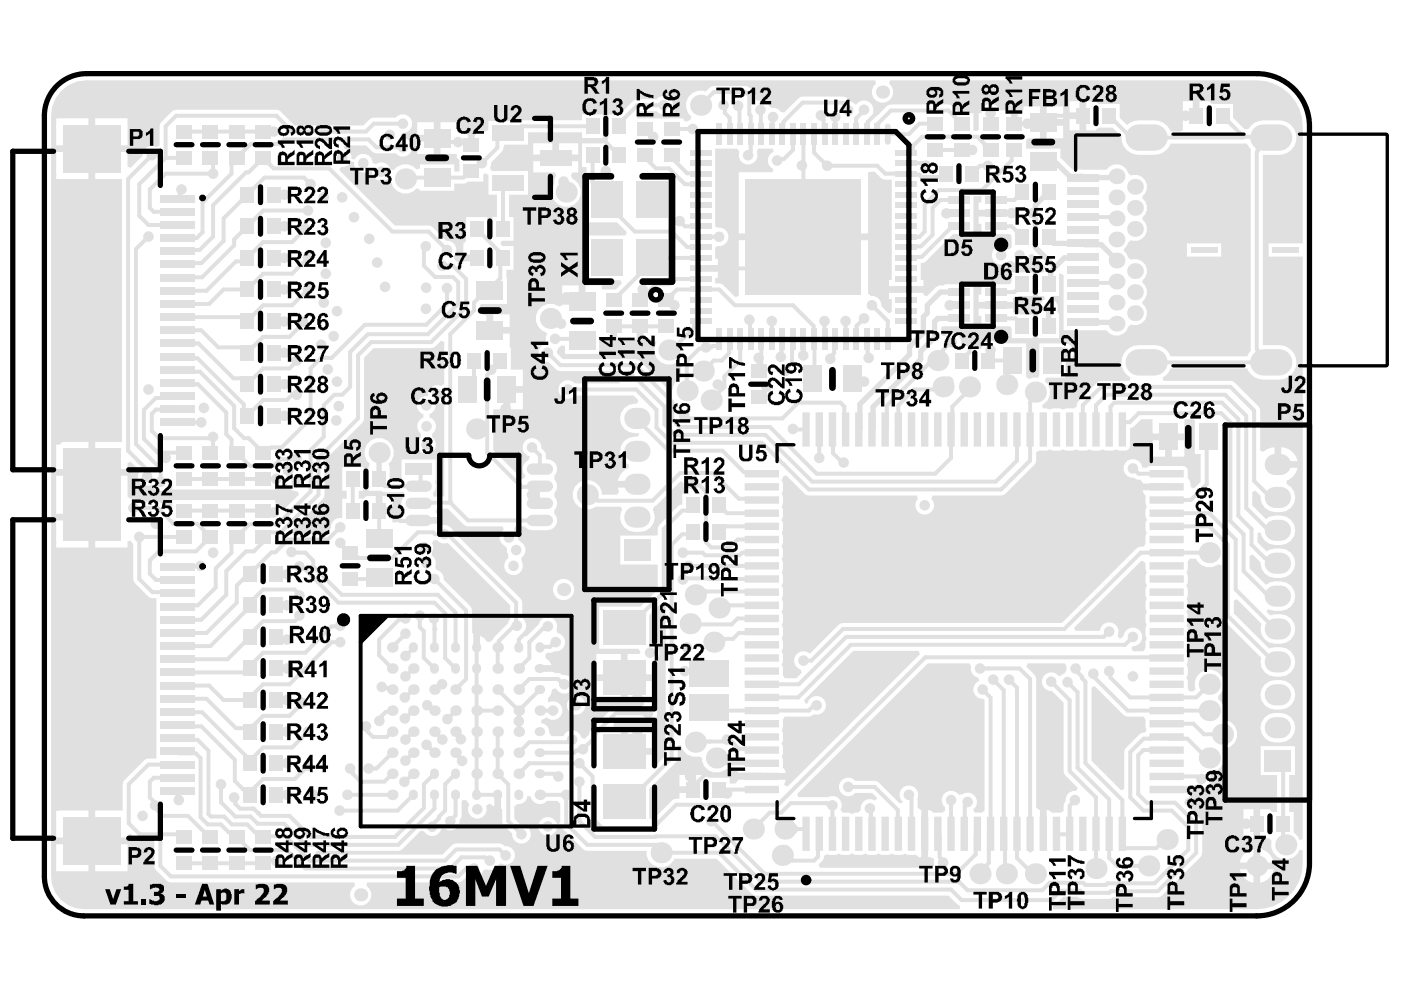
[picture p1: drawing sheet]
<svg xmlns="http://www.w3.org/2000/svg" width="297mm" height="210mm" viewBox="0 0 297 210" stroke-linecap="round" stroke-linejoin="round" font-family="sans-serif">
<path d="M12 18.2a8.9 8.9 0 0 1 6.4-2.6h248.1a11.2 11.2 0 0 1 11.1 11.2v156.2a11.2 11.2 0 0 1-11.1 11.2h-248.7a8.4 8.4 0 0 1-8.4-8.4v-161.3a8.9 8.9 0 0 1 2.6-6.3z" fill="none" stroke="#000" stroke-width="1.1"/>
<g fill="#e0e0e0">
<path d="M227.7 133.1l14.3-14.2 .9 .5v1.2l.2 .8a3.1 3.1 0 0 0 .1 2.8 2.69 2.69 0 0 0-.1 2.7 3.1 3.1 0 0 0 .1 2.9 2.69 2.69 0 0 0-.1 2.7 3.1 3.1 0 0 0 0 2.8 3.1 3.1 0 0 0-.2 2.1l-.6 .7h-2.1l-.3-.7 .3-.4a1.97 1.97 0 0 0 2-1.9 1.97 1.97 0 0 0-1.9-2.1 1.97 1.97 0 0 0-2.1 1.8l-.6 .6h-.3l-.3-.7a1.96 1.96 0 0 0-1.3-2.7 1.96 1.96 0 0 0-2.5 1.8h-5.2z"/>
<path d="M231.4 145.8l.7-.3 6.5 6.3 3.8 .1 .5 .8a3.1 3.1 0 0 0 .2 2l-.4 .6-.7 .1-.4 .3-3.1 3.3-.1 8.3-.7 .3-6.3-6.3z"/>
<path d="M182.1 155.3l14.6-14.7h8.8l.4 .6a1.95 1.95 0 0 0 1.6 2.5l.1 .7a1.95 1.95 0 0 0-1.2 2.2 1.95 1.95 0 0 0 2 1.6l.3 .3v23.4l-.7 .4h-1.4l-.3-.6a2 2 0 0 0 .5-2.8 2 2 0 0 0-2.8-.5l-.7 .1a1.98 1.98 0 0 0-3-.4 1.98 1.98 0 0 0 .1 3v.8l-.2 .1a4 4 0 0 1-2.3 .4l-.6-.6-.5-.1v10.1l.5-.1 .7 .4 .1 .2a2.27 2.27 0 0 1-.4 1.7h-23.8l-.3-.7a1.96 1.96 0 0 0 1.1-1.8l.7-.4a3.2 3.2 0 0 0 2.5-.1 3.1 3.1 0 0 0 2.8 0 2.92 2.92 0 0 0 2.8 0 2.92 2.92 0 0 0 2.8 0 2.69 2.69 0 0 0 2.8 0 3.1 3.1 0 0 0 2.8 0 3.2 3.2 0 0 0 2.3 .2l.6 .5 .5 .1v-10.1l-.8-.5v-1.7a2.03 2.03 0 0 0-.8-2.7 2.03 2.03 0 0 0-2.7 .6 1.95 1.95 0 0 0 .5 2.7l-.8 .2-4.8-4.6-4.6-.1a1.97 1.97 0 0 0-2.8-.2 1.97 1.97 0 0 0 0 2.9 1.97 1.97 0 0 0 2.8-.2h3.6l1.1 1.1-.5 .5a1.99 1.99 0 0 0-2.2 0 1.99 1.99 0 0 0-.8 2.1l-.6 .5-.8 .1-.4 .2a2.67 2.67 0 0 0-2-.3l-.5-.6a1.96 1.96 0 0 0-.3-2.4 1.96 1.96 0 0 0-2.4-.3h-6.2l-.3-.7z"/>
<path d="M217.9 140.6h7.8a1.48 1.48 0 0 1-.6 2.5l-.6 .3a1.99 1.99 0 0 0-3.4 .2 1.99 1.99 0 0 0 1.9 2.9l2.5 2.5v14.5l.4 .9 2.6 2.6-.3 .7a2.04 2.04 0 0 0-2.3 2.2l-.3 .4-.1 1.6-.2 .1a4 4 0 0 1-2.2 .4l-.7-.6-.5-.1v5.1h-1.4v-5.1l-.8-.5v-27.2l-.4-.9-1.7-1.7z"/>
<path d="M72.3 35.4a1.85 1.85 0 0 0 2.1-1.2l.7 .2a1.96 1.96 0 0 0 .9 1.9 1.96 1.96 0 0 0 2.2-.1l.7 .3a1.93 1.93 0 0 0 1.2 1.7 1.93 1.93 0 0 0 2.1-.4l.7 .3a3.1 3.1 0 0 0 2.1 2.8 3.1 3.1 0 0 0 3.3-1l.7 .3v.2h7.3v-1.5h2l.5-.1 .4-.3h3.3v-1.5l.4-.3 .7 .4v4.2h1.8v4.7h-1v3.1l-.6 .3-.5-.4v-3h-4.5v5l-.4 .6h-.2v2.4h2.9v1.4h-2.9v.4l-.6 .3-1.2-1-.2-.7a1.94 1.94 0 0 0 .4-2.2 1.94 1.94 0 0 0-2-1.1l-3.3-3.2-7.6-.1-11.7-11.7z"/>
<path d="M118.5 73.6l.6-.4 .7 .2v1.6h7.2v-3h2.4v-2.8h1.4v2.8h4.2v-2.8h1.4v2.8h2.4l.3 .7a3.1 3.1 0 0 0 .6 3.8 3.1 3.1 0 0 0 3.9 .3l.8 .2-.1 3.1a2.8 2.8 0 0 0-1.7 2.4l-.7 .3-6.7-6.6-15.9-.1-1.2-1.2v-.5z"/>
<path d="M91.9 114.6a1.04 1.04 0 0 1 1.2 .3l.7 .3 1.1-.1 13.3 13.2v3l-.6 .9-3.6 3.8h-.8l-.4-.6-1-.6v2.5h-1.5v-2.9l-.2-.2-.1-5.2-5.9-6.1a1.99 1.99 0 0 0-1.6-2.1l-.2-.7a1.9 1.9 0 0 0-.8-2.3l.3-1.3v-.8l-.2-.6z"/>
<path d="M166 101.1l.7-.3 3.9 3.9 .9 .4h22.9l.2 .7a1.97 1.97 0 0 0 .1 2.8 1.97 1.97 0 0 0 2.7 0 1.97 1.97 0 0 0 .1-2.8l.3-.7 14.9-.1 6.6-6.4 .4-1v-1.6l.7-.5a3.1 3.1 0 0 0 2.2-.2 3.1 3.1 0 0 0 2.8 0 3.1 3.1 0 0 0 2.8 0 3.1 3.1 0 0 0 2.8 0 3.1 3.1 0 0 0 2.8 0 3.1 3.1 0 0 0 2.8 0 2.24 2.24 0 0 0 2.9-.4l.1-4.1 .8-.4 1.6-1.5h2.4v3h6.7v-3l2.2 .1v7.3h1.3v5.8l-1.5 1.5-.7-.3a1.82 1.82 0 0 0-.6-1.9 2.15 2.15 0 0 0-.6-2.5l-7.3-.1-.8 .4h-.9a2 2 0 0 0-2.3-1.8 2 2 0 0 0-1.7 2.3 2 2 0 0 0 2.3 1.6l.4 .3 .9 .1 .5 .8h5.1v1.4h-5.1l.1 .5 .5 .7a3.2 3.2 0 0 0 .2 2.3 3.1 3.1 0 0 0 .1 2.9 2.69 2.69 0 0 0-.1 2.7 3.1 3.1 0 0 0-.2 2.2l-.5 .7-1 .1-.4 .3-15.9 15.8h-46.4l-.9 .4-6.1 6.1a1.96 1.96 0 0 0-3.1 .5 1.96 1.96 0 0 0 1.1 2.8l.3 .8-1.2 1.1h-2.4l-.4-.7a3.1 3.1 0 0 0-.3-2.2 3.1 3.1 0 0 0 0-2.9 2.69 2.69 0 0 0 0-2.7 3.1 3.1 0 0 0 0-2.8 3.1 3.1 0 0 0 0-2.8 2.69 2.69 0 0 0 0-2.8 3.1 3.1 0 0 0 0-2.8 2.69 2.69 0 0 0 0-2.7 3.1 3.1 0 0 0 0-2.8 3.1 3.1 0 0 0 0-2.9 2.69 2.69 0 0 0 0-2.7 3.1 3.1 0 0 0 0-2.9 2.69 2.69 0 0 0 0-2.7 3.1 3.1 0 0 0 0-2.8 3.1 3.1 0 0 0 0-2.8zM248.5 93.3v3.5h2.6v-3.5zM244.4 93.3v3.5h2.6v-3.5z"/>
<path d="M143.7 158.1l.7-.1a3.1 3.1 0 0 0 3.8 2.3l.6 .4a3 3 0 0 0 1.8 2.8 3 3 0 0 0 3.3-.4h2.1l.5 .8h10.1l-.1-.5-.6-.7a3.2 3.2 0 0 0-.2-2.3 3.1 3.1 0 0 0 0-2.8 2.69 2.69 0 0 0 0-2.8 3.1 3.1 0 0 0 .3-2.1l.4-.8h5.1l.5-.1 .5-.4a2 2 0 0 0 2.5-1.4 2 2 0 0 0-1.5-2.5 2 2 0 0 0-2.4 1.7l-.3-.1-.3-.7 10.4-10.4h13.8l.3 .7-27.9 28-.8-.2 .3-1.2h-10.1l-.5 .8h-1.3v-1.2h-4.5l-.5-.4v-.2h-2.1v3.1h-.7v.7h-2.8v1.2l-1.2 .1-.4 .3-4.1 4.1-.7-.3v-6.2l5.9-6.1zM144.1 164.3v2.4h2.1v-2.4z"/>
<path d="M77.2 75.9l2-2.1h12.2l.9-.4 1.2-1.2 .7 .3v8.9l-.7 .4a1.95 1.95 0 0 0-2.1 .3 1.95 1.95 0 0 0-.7 1.9 1.97 1.97 0 0 0-2.2 1.4 1.97 1.97 0 0 0 1.2 2.4l.1 .8a1.93 1.93 0 0 0-.6 3.3v.9a1.98 1.98 0 0 0-.2 2.9 1.98 1.98 0 0 0 2.9 0 1.98 1.98 0 0 0-.2-2.9v-.9a1.93 1.93 0 0 0-.6-3.4v-.7a1.9 1.9 0 0 0 1.2-2.2l1.2-.2 .7 .4v19.5h-2.2l-.2-.7a2.01 2.01 0 0 0 .4-2.4l.2-.7v-4.1h-7.3v4.1l-.6 .3h-1.9v-2.8l-.2-.7a3.1 3.1 0 0 0 .2-4.5 3.1 3.1 0 0 0-4.5 0 3.1 3.1 0 0 0 .3 4.5l-.3 .7v5.1h2.7l.8 .3h4l.1 .8a2.07 2.07 0 0 0 0 3l-.4 .3-.6 .8-.2 1-.3 .4h-1v-1.7h-2.8v-.7h-.7v-3.1h-2.1v.1l-.6 .4h-.9v-1.6h.9v-5.1h-4.4v5.1h.9v1.6h-.9v4.1a1.99 1.99 0 0 0-2.4 2.1l-1.2 1.2h-6.9l-.3-.6 6.9-7.1 .1-7.8 8.3-8.4zM81.1 105.2v2.3h2.1v-2.3z"/>
<path d="M13 19.2a7.3 7.3 0 0 1 5.4-2.2h167.1l.2 .7-.5 .6a2.27 2.27 0 0 0 .6 3.1 2.27 2.27 0 0 0 3.1-.5 2.27 2.27 0 0 0-.4-3.2l.2-.7h77.8a9.7 9.7 0 0 1 9.7 9.8v24.8h-7.2v2.8h7.2v123.5l-.7 .2-.3-.7-.9-.9v-4.4h-1v-7.8h1.3v-6.1h-7.3v6.1h3.5v7.8h-1l-.5-.4v-.1h-2.1v6.2h1.9l.5 .5-.1 .2a3.1 3.1 0 0 0 2.2 3.6 3.1 3.1 0 0 0 3.8-1.9l.7 .1v2.7a9.7 9.7 0 0 1-9.7 9.8h-43.2l-.1-.7 .6-.4 1.6-1.6h3l.6 .4 .4 .1h5.8l.8-.4h9.5l.9-.3 8.4-8.6v-7.1l-3.7-3.9 .2-.8 .7-.3 .3-.6 .1-.5h-5v-1.4h5.3l.5-.3a1.95 1.95 0 0 0 2.5 .5 1.95 1.95 0 0 0 .9-2.4l.4-.7 1.1-.5a2.99 2.99 0 0 0 1.1-3.8l.6-.7a3.1 3.1 0 0 0 2.5-3.2 3.1 3.1 0 0 0-2.6-3l-.5-.7 .3-.6v-1.2l-.5-1.2-.6-.6-.2-.4 .2-.5 .6-.6a3.1 3.1 0 0 0-2.1-4.8 3.1 3.1 0 0 0-3.4 4l-.5 .6h-.7l-.5-.7a2.6 2.6 0 0 0-.3-2.1 3.1 3.1 0 0 0 .1-2.9 3.1 3.1 0 0 0-.1-2.9 2.68 2.68 0 0 0 .1-2.7 3.1 3.1 0 0 0 0-2.8 3.1 3.1 0 0 0-.1-2.8 2.68 2.68 0 0 0 .1-2.8 3.1 3.1 0 0 0-.1-2.8 2.68 2.68 0 0 0 .1-2.7 3.1 3.1 0 0 0 .2-2.2l.5-.7h1.3l.2 .4a3.1 3.1 0 0 0 4.5 .7l.7 .3 .1 11.2 8.3 8.4-.2 .8a3.1 3.1 0 0 0 3.2 3.2 3.4 3.4 0 0 0 4.2-3.2 3.1 3.1 0 0 0-3.1-3.1h-1.1l-1.3 .3-7.5-7.5v-2.7l.7-.2 5.2 5.2-.3 1.1a3.1 3.1 0 0 0 3.2 3.1 3.4 3.4 0 0 0 4.2-3.1 3.1 3.1 0 0 0-3.1-3.2h-1.1l-1.1 .3-.8-.8 .4-.6a4.7 4.7 0 0 0 4.8-.5 3.1 3.1 0 0 0 .7-3.4 3.1 3.1 0 0 0-2.9-1.9h-1.1l-1.2 .2-.8 .5-3.5-3.4v-2.8l.7-.2 1.7 1.6-.1 .2a3.1 3.1 0 0 0 3.2 3.1 3.4 3.4 0 0 0 4.2-3.1 3.1 3.1 0 0 0-3.1-3.1h-1.1l-1.2 .2-.6 .4-2-1.9v-2l.7-.1a3 3 0 0 0 3.1 2.7 3.4 3.4 0 0 0 4.2-3.2 3.1 3.1 0 0 0-3.1-3.1h-1.1l-1.2 .2-.8 .6-2.9-2.9v-2.9l.7-.3 1.1 1.2-.1 .3a3.1 3.1 0 0 0 3.2 3.1 3.4 3.4 0 0 0 4.2-3.1l-.2-1.2-.7-1.1-.9-.5v-.8l.5-.2a3.5 3.5 0 0 0 1.8-2.5h-4.2v-.7h-.7v-3.7l-.8 .1-.9 .4-.6 .5-.7-.2-.1-9-5.3-5.5-.9-.4h-14.2l-.2-.7a3.4 3.4 0 0 0 1.7-1.9h16.3l.2 .6a3.7 3.7 0 0 0 3.2 1.8l4.3-.1a3.7 3.7 0 0 0 2.6-4 3.7 3.7 0 0 0-3.6-3.2l-3.5-.1v-40.2l4.5-.2a3.7 3.7 0 0 0 2.6-4 3.7 3.7 0 0 0-3.6-3.2l-4.3 .1a4.4 4.4 0 0 0-2.3 1.8h-.7l-2.5-2.4v-3h-4.4l-.6-.4v-.1h-2.1v3h-.7v.8h-2.8v2.3l-.6 .3h-2l-.2-.6a3.7 3.7 0 0 0-3.2-1.8l-4.3 .1-.9 .4-.7 .5-1.5-1.5v-3h-4.5l-.5-.4v-.1h-2.1v6.1h2.1v-.1l.5-.4h3l1.9 1.9v.2a3.7 3.7 0 0 0 3.6 3.6l4.3-.1a3.5 3.5 0 0 0 2.5-2.2l15.8-.1 .6 .3 .7 1.1-.1 42.5-.7 1.3h-16.3a3.5 3.5 0 0 0-3.4-2.4l-4.3 .1a3.6 3.6 0 0 0-2.7 3.1 3.6 3.6 0 0 0 1.9 3.6l-.2 .7-6.5 .1-4.3 4.2-.3 .4-.1 .8-.7 .4a3.1 3.1 0 0 0-2.2 .3 3.1 3.1 0 0 0-2.8 0l-.8-.3h-.7l-.1-.7a3 3 0 0 0 .5-5.1l.3-.7h4.1v-3.4h.2a1.98 1.98 0 0 0 1.6-2 1.98 1.98 0 0 0-1.8-1.9h-5.5v6.6l-.3 .7h-1.2l-.8 .3-.5-.5v-7.1l-6.3-.1a2.04 2.04 0 0 0-3.3 1.2h-.8l-.5-.4v-.2h-2.7l-.3-.4v-.8a1.97 1.97 0 0 0-1.4-1.5 1.97 1.97 0 0 0-2 .7l-.7-.2v-1.8l6.8-.1v-8.9h-6.2v.2l-1.3 .1-.5 .3-1.9 1.9-.7-.3v-.4h-7.3v1.3h.6v2.8l-.7 .2-1.6-1.5a1.91 1.91 0 0 0-2.1-2.1l-.6-.6v-11.3h-27.5v11.8l-.7 .3-2.5-2.5-.4-.3-1.4-.1v-1.2h.6v-1.3h-3.6v-1.4h3.6v-1.3h-.6v-2.4l.5-.3a1.99 1.99 0 0 0 2.4-2 1.99 1.99 0 0 0-2.4-1.9l-.5-.3v-16.5h4.7l.5 .7a1.97 1.97 0 0 0 1.8 2.7 1.97 1.97 0 0 0 1.8-2.7l.3-.7h3.2l.1 .7-.3 .2a1.95 1.95 0 0 0 .3 3.4l-.2 .7h-7.2v13h27.5v-13l1.4-.1 1.7 1.6 1.9 .1v21.2h-.6v1.4h7.3v-1.4h-.6v-3.5l.7-.1 .4-.3 5.8-5.7h4.3v-8.1h1.7v1.3h-.6v1.6h3.6v1.4h-3.6v1.5h.6v2.3h6.1l.3 .5v2.3l-.6 .4a1.99 1.99 0 0 0-2.9-.3 1.99 1.99 0 0 0-.1 2.9 1.99 1.99 0 0 0 2.9-.2h.8a1.95 1.95 0 0 0 2.2 .7 1.95 1.95 0 0 0 1.3-1.9l.7-.3 2.9 2.8-.2 .4-.1 .7h-1.3v5.1h1.3l.2 .7-.4 .1a1.9 1.9 0 0 0-.7 2.4l-.4 .7v5h4.5v-5l-.5-.7 .2-.3a1.9 1.9 0 0 0-1.2-2.2l.1-.7h1.4v-4.7l.2-.1 .7 .3v11.7l9.1 .1a2.54 2.54 0 0 0 2.5 1.1 2.54 2.54 0 0 0 2.1-1.9l.6-.5 .3 .1a2.53 2.53 0 0 0 2.8-1.3 2.53 2.53 0 0 0-.5-3l-.3-.4 .3-.5a2.39 2.39 0 0 0 0-3.5l-.3-.5 .3-.5a2.5 2.5 0 0 0 .4-3.1 2.5 2.5 0 0 0-3-1l-.6-.5-.3-.8-.7-.8 .7-.8 .3-.8 .6-.5a2.5 2.5 0 0 0 3-1 2.5 2.5 0 0 0-.4-3.1l-.3-.5 .3-.5a2.39 2.39 0 0 0 0-3.5l-.3-.5 .3-.4a2.5 2.5 0 0 0 .4-3.2 2.5 2.5 0 0 0-3-1l-.6-.5-.3-.7a2.56 2.56 0 0 0-4.3 0h-7.2l-2.6-2.5v-2h-7.2v-1.9l.6-.3h2.3v-6.7h-3.5v.8h-1.2v2.8h-1.5v-2.8h-2.3l-.2-.3a1.96 1.96 0 0 0-2.2-1.1 1.96 1.96 0 0 0-1.5 2h-.6v3.5l-.3 .2h-.8v-3.7h-2.9l-1.5-1.5-.9-.4h-12.2l-.9 .4-2 2h-.5l-.4-.8a2.06 2.06 0 0 0-1.2-2.3 2.06 2.06 0 0 0-2.5 .8l-2.2-1.6-.5-.1h-8.5l-.9 .3-3 3.1-.7-.2a1.98 1.98 0 0 0-2.1-.8l-.6-.7a1.92 1.92 0 0 0-2.2-.8l-.6-.4v-.7a2.72 2.72 0 0 0-2-2.1h-6.8l-.9 .4-.8 .8a3.1 3.1 0 0 0-3.8 1.3 3.1 3.1 0 0 0 .8 4l-.2 .7-.8 .4-.7-.3v-.4h-9.7l-.3-.7 .8-.8h3.5l.4 .4a1.98 1.98 0 0 0 2.7-.5 1.98 1.98 0 0 0-.3-2.7 1.98 1.98 0 0 0-2.8 .2l-4.5 .1-3.3 3.2h-2.4v5l-.4 .5-.7 .6h-4.5v5h1v3.4l.1 .6v7.7h6.3l2.1 2.1-.3 .7h-8.1v9.5h7.1l.2 .7-1.3 1.3h-2.9v-.9h-3.5v3.4h-.7v.7h-4.2v.1l-.7 .3-.1-.1a3.1 3.1 0 0 0-4.4 1.1 3.1 3.1 0 0 0 1.5 4.3l.5 .4-.3 .8v.7l-.4 .8-.3 .1a1.97 1.97 0 0 0-.7 2.3 1.97 1.97 0 0 0 2 1.3l1.6 1.6 .9 .4h12.4l.4 .6-.1 .9 .2 .4-.4 .7h-9.4a1.97 1.97 0 0 0-2.9-.2 1.97 1.97 0 0 0 0 2.9 1.97 1.97 0 0 0 2.9-.1h12.4l1.1 1-.3 .7h-.5a3.1 3.1 0 0 0-3.1 3.1 3.1 3.1 0 0 0 3.1 3.1l1 .1-.3 .7a3.2 3.2 0 0 0-3.7 2 3.2 3.2 0 0 0 1.7 3.9l-.1 .8a3.5 3.5 0 0 0-2.2 2.7h4.1v1.4h-4.1l.3 .8-.5 .7h-3.2v-.6a3.1 3.1 0 0 0-4.1-2.4 3.1 3.1 0 0 0-1.7 4.4 3.1 3.1 0 0 0 4.6 1.1h5.2l.3 .7-.2 .3a3.1 3.1 0 0 0 2.9 4.4 3.4 3.4 0 0 0 4.2-3.2l-.2-1.2-.2-.3 .3-.7 .6-.3 5-5 .6 .3v.7l.5 .8-.3 .7h-.5v2.4l-.9 .3-3.9 4-.4 .9v1.3l-7.9 .1v6.1l7.9 .1v5.2l-3.6 3.6h-8.8v8.9h8.3l.5 .7-.1 .4h-2.6v4.4h5.1v-2.7a1.97 1.97 0 0 0 1.6-2.2 1.97 1.97 0 0 0-2.1-1.7v-6l2.8-2.8 .6 .3v32.3l-2.2 2.2-.7-.3v-2.1h-5.9v-.7h-.7v-5h-1.3l-.3-.7 1.1-1.1h4.8l.4 .4a1.97 1.97 0 0 0 2.8-.7 1.97 1.97 0 0 0-.9-2.8v-5h-5.1v4.3h3.3l.2 .7-.7 .5-5.8 .1-4.8 4.7-.3 .4-.1 .6-.9 1-.7-.3-.3-.7a1.96 1.96 0 0 0-1.9-.9 1.96 1.96 0 0 0-1.6 1.3h-2.6l-.5-.7a1.74 1.74 0 0 0-1.7-2.1l.1-.7 .8-.3 .3-.3a1.97 1.97 0 0 0 2.6 .2 1.97 1.97 0 0 0 .4-2.6 1.97 1.97 0 0 0-2.5-.7l-.2-.1-.1-.7a3.2 3.2 0 0 0 1-1.9l.8-.2a2.01 2.01 0 0 0 2.6 .9 2.01 2.01 0 0 0 1.1-2.5 2.01 2.01 0 0 0-2.4-1.3l-.4-.3-1.2-.1-.2-.3h-2.9v-1.4h2.4l-.6-1-.6-.4-.1-.8 .4-.4 2.2-.3a2.02 2.02 0 0 0 1.6-2 2.02 2.02 0 0 0-1.6-1.9l-.2-.7 .1-.3a2.02 2.02 0 0 0-1.6-2.4 2.02 2.02 0 0 0-2.4 1.7l-2.4 2.4-.6-.2-.1-.7a1.91 1.91 0 0 0-.3-3v-3.2l-.4-.9-14.3-14.3a1.87 1.87 0 0 0-2.5-1.2l-.4-.3h-4.3v-1.5h4.1l-.6-1 .3-.7h2.3l3.8 3.6 7.9 .1 .2 .6a2.07 2.07 0 0 0 .2 3.5l.5 .5v.8l.3 1.3a1.98 1.98 0 0 0-.6 2.7 1.98 1.98 0 0 0 2.7 .7 1.98 1.98 0 0 0 .7-2.7l-.1-.7 .6-.6a1.95 1.95 0 0 0-.7-2.8l-.6-.5v-.8l-.2-.7-.6-.6 .2-.7h2.1l.8 .7 .8 .1h3.2l.8-.1a2.07 2.07 0 0 0 .6-3.4v-.7l.5-.7 .1-.8-.1-.8-.5-.7v-.6a2.08 2.08 0 0 0 0-3v-.7l.5-.6a2.1 2.1 0 0 0-2.3-2.9 2.16 2.16 0 0 0-1-2.4 1.99 1.99 0 0 0-1.7-2.1 1.99 1.99 0 0 0-2.2 1.6 1.99 1.99 0 0 0 1.5 2.3l-.2 .7-.7 .5a2.06 2.06 0 0 0 0 2.9l-.1 .2-.4 .4h-.3l-6-6.1v-8.6h2.2v-4.2h.7v-.7h3.4v-3.5h-2.6v-4.5l-.2-.5v-2.7h-4.2v-.7h-.8v-3.3h-.8l-.5-.8v-1.2l.2-.3h5.5l-.1-7.2h1.5v-5h-2.4l-.4-.5 .3-.7h2.5v-5h-1v-4.7h4.1v-5h-7.7l-.4-.7 .2-.6v-.6l2.3-2.2 .2-.4 .4-1.1h5v-2.6h11.4v1.2h4.5v-5h-4.5v1.2h-12.8l-.6 .2h-6.4v1.8l-.6 .4h-2.4v2.8h-1.4v-2.8h-2.3v-2h-3.5v6.8h3.4v.8h.2l.4 .5v2.4h-1.1v-1.5h-7.3v.8l-.7 .3-.6-.7a3.1 3.1 0 0 0-4.2 .7l-.6-.1a2.06 2.06 0 0 0-3.2-1.1l-.7-.3v-.3a1.97 1.97 0 0 0-1.8-1.6 1.97 1.97 0 0 0-2 1.2l-.7-.1v-.6l-.3-.7-.5-.6-.8-.3 .1-.7h4.6l1.7 1.6 4.6 .1 .4 .4a2.02 2.02 0 0 0 3.1-1.3 2.02 2.02 0 0 0-2.3-2.4l-.2-.4 .2-.3 .3-.3h.4a1.98 1.98 0 0 0 1.3-3 1.98 1.98 0 0 0-3.2-.3l-5.1 .1-1.7 1.6h-14.6l-3-3-.9-.3h-21.2l-1 .3-2.5 2.7-.1 4.6-.7 .3a1.94 1.94 0 0 0-2.9 1.9l-2.5 2.5-.7-.3v-3.1h-6.8v5.8h5.7v55.7h-5.7v5.8h6.8v-1.3l.7-.3 1.8 2a1.98 1.98 0 0 0 .2 2.4 1.98 1.98 0 0 0 2.5 .4 1.95 1.95 0 0 0 1.7 1.4 1.95 1.95 0 0 0 1.9-1.1l.7 .2v.6h21.8v-.3a1.93 1.93 0 0 0 2-.9l.7 .1a1.89 1.89 0 0 0 2.1 1.5l.3 .6-3 3-.7-.1-.6-.7-.8-.3v-.7h-21.8v2l-.6 .3-2-1.8-4.1-.1-.4-.4-.7-.3-1 .1-.7-.5v-4.4h-15.1v8h7.6v.7h.7v6.5h6.8v-1.3l.7-.2 .5 .7 .1 7.9 3.1 3.3 .4 .2 1.4 .1v34h-1.7l-.9 .4-4.5 4.6-.1 6h-5.8v5.8h6.8v-.6l.7-.2 1.4 1.3 3.6 .1 .1 5.9 2.5 2.6 .9 .4h38.9l.2 .7a2.27 2.27 0 0 0-.6 3.4 2.27 2.27 0 0 0 3.5 0 2.27 2.27 0 0 0-.5-3.4l.1-.7h19.3l1-.4 1.1-1.1 .2 .2a2.05 2.05 0 0 0 3.1-1.3l.7-.2 .3 .1a1.93 1.93 0 0 0 2.1-.9l.5-.5 .7 .3a1.98 1.98 0 0 0 2.4-1.8 1.98 1.98 0 0 0-2.2-2.1l-.6-.5-.5-.1h-9.2l-.9 .4-2 2-27-.1 .4-.7 17.7-.1 4.3-4.2 .8 .3a1.97 1.97 0 0 0 1.9 .9 1.97 1.97 0 0 0 1.6-1.4l.8-.2a2.02 2.02 0 0 0 2.2 .1 2.02 2.02 0 0 0 1-2l.4-.9v-2.9l.2-.4 .8 .1 .6 .8-.3 .7a1.98 1.98 0 0 0 2.1 2.4 1.98 1.98 0 0 0 1.7-2.6l.8-.6 1 .6v-2.5h1.4v2.9l.3 .2 .1 3 2 2.1a1.97 1.97 0 0 0 1.9 2.2 1.97 1.97 0 0 0 2-2 1.97 1.97 0 0 0-2.1-2l-1.4-1.3v-2.6l.8-.5h.2a1.79 1.79 0 0 0 1.8-1.7l.7 .1a1.96 1.96 0 0 0 1.4 1.5 1.96 1.96 0 0 0 2.1-.6h2.1l.7 .6v3.9l-.5 .5-.4-.4a1.98 1.98 0 0 0-3.1-.6 1.98 1.98 0 0 0 .4 3.2 1.98 1.98 0 0 0 2.9-1.5l.7-.4 .1 .1 5.1 5.1 13.1 .1v1a3.1 3.1 0 0 0 2.7 2.5 3.1 3.1 0 0 0 3.2-1.8h8.9l7.5 7.4 .9 .4h40.8l1.9 1.8 .6 .4-.1 .7h-185.7a6.9 6.9 0 0 1-7-7v-161.3l.3-1.9 .7-1.8zM250.8 21.5v2.3h2.1v-2.3zM226.8 21.5v2.3h2.1v-2.3zM221.9 22.6v2.6h3.5v-2.6zM226.8 25.3v2.3h2.1v-2.3zM88.5 25.9v2.7h3.5v-2.7zM221.9 26.6v2.7h3.5v-2.7zM20.2 25.1v5.7h6.8v-5.7zM11.9 25.1v5.7h6.9v-5.7zM88.5 30v2.7h3.5v-2.7zM118.5 30.4v2.4h4.1v-2.4zM113 30.4v2.4h4.1v-2.4zM11.9 32.2v5.8h6.9v-5.8zM113 34.2v2.4h4.7l.3 .7a2.55 2.55 0 0 0-.6 1.7 3.1 3.1 0 0 0 1 4.4 3.1 3.1 0 0 0 4.3-1.1 3.1 3.1 0 0 0-1.3-4.3l-.4-.7 .3-.7h1.3v-2.4h-4.8v-.7v.7zM251.7 51.6v2.8h7.2v-2.8zM119.2 60.5v2.7h3.5v-2.7zM208.1 60.3v2.2h-.6v1.5h7.3v-.8a1.38 1.38 0 0 0 1.2-.4h3v-5.1h-4.5v2l-.3 .6zM104.6 66.7v2.6h3.5v-2.6zM207.5 65.4v1.6h.6v2.2h6.1l.3 .6v1.9h4.5v-5h-2.7a1.57 1.57 0 0 0-1.5-.5v-.8zM108.2 83.3v3.5h2.7v-3.5zM271.6 94.8v3h3.5a3.6 3.6 0 0 0-3.5-3zM11.9 93.7v5.8h6.9v-5.8zM11.9 110.4v5.7h6.9v-5.7zM117.2 125a2.3 2.3 0 0 0 4.6 0 2.3 2.3 0 0 0-4.6 0zM126.5 138.6v4.4h5.1v-4.4zM126.5 144.4v4.3h5.1v-4.3zM268.2 145.1a3.1 3.1 0 0 0-.7 3.4 3.1 3.1 0 0 0 2.9 1.9 3.4 3.4 0 0 0 4.2-3.1 3.1 3.1 0 0 0-3.1-3.1h-1.1l-1.2 .2zM120.2 149.5a1.99 1.99 0 0 0 3.9 0 1.99 1.99 0 0 0-3.9 0zM268.2 152.1a3.1 3.1 0 0 0-.7 3.4 3.1 3.1 0 0 0 2.9 1.9 3.4 3.4 0 0 0 4.2-3.1 3.1 3.1 0 0 0-3.1-3.1h-1.1l-1.2 .2zM133.1 154.3v4.3h5.1v-4.3zM263.6 171.6v2.4h2.2v-2.4zM11.9 171.8v5.8h6.9v-5.8zM263.6 175.4v2.4h2.2v-2.4zM267.2 180v2.9h2.9a3.5 3.5 0 0 0-2.9-2.9zM263.5 181.3l-.4 .9-.2 .7h2.9v-2.9l-.8 .2-.8 .5zM20.2 179v5.7h6.8v-5.7zM11.9 179v5.7h6.9v-5.7zM262.9 184.3a3.5 3.5 0 0 0 2.9 2.9v-2.9zM267.2 184.3v2.9a3.5 3.5 0 0 0 2.9-2.9z"/>
</g>
<path d="M128.4 29v1.1l1.6 1.6h.3l.9 .9v.3M130.7 69.2h5M154.7 72l-.1 2.8-1.6 1.6h-1.7M156.9 72v4.4l-3.3 3.4v2.2l-.5 .5M158.9 67.8l.1 .1v3.9l.2 .2M160.8 75.9v2.8M161.4 72v6.7M165.7 72.1v3.4l-.1 .2M167.9 72.2v4.6l-1.5 1.5v.4M146 88.7h19.9l3.3-3.3h9l.8 .8v4.6l.3 .3M152.2 81.5l.9 1M153.1 82.5l-1.8 1.8" fill="none" stroke="#e0e0e0" stroke-width=".84"/>
<circle cx="135.7" cy="69.2" r=".42" fill="#e0e0e0"/>
<path d="M135.7 69.2h5.6" fill="none" stroke="#e0e0e0" stroke-width=".84"/>
<circle cx="141.3" cy="69.2" r=".42" fill="#e0e0e0"/>
<g fill="none" stroke="#e0e0e0" stroke-width=".84">
<path d="M198.8 75.5v.9M201.8 72.5l-1.9 1.9M161.5 131.1h-5.1l-1.3 1.3h-7.8l-.4 .4M161.5 133.9l-.3 .3h-4.5l-1.3 1.3h-3.9M80.9 145.6l.3 .3h1.3l.1 .3M82.3 145.9h.1M87.1 155.7l-1.1 1.1M90.4 157.9l1.2 1.1M92.7 155.7l1.1 1.1M96 151.2l-1.1 1.3M253 153.5l2.3 2.2h3.3M87.6 160.2l-.4-.2-1.2 1.3"/>
<path d="M87.6 164.1l-1.9 1.7"/>
</g>
<path d="M195.8 67.2v3.4l-3 2.9v1.7M199.4 61.9l-2.8 2.8M202.2 67.5h-3.4l-.7 .7v3.4l-2.9 2.9" fill="none" stroke="#e0e0e0" stroke-width="1.1"/>
<circle cx="202.8" cy="61.9" r=".56" fill="#e0e0e0"/>
<path d="M195.2 74.5v1.7" fill="none" stroke="#e0e0e0" stroke-width="1.1"/>
<circle cx="202.2" cy="67.5" r=".56" fill="#e0e0e0"/>
<path d="M195.2 76.2l-1.7 1.6M196.6 64.7v1.6l-.8 .9M199.4 61.9h3.4" fill="none" stroke="#e0e0e0" stroke-width="1.1"/>
<path d="M170.3 28.4v11.2M183.2 23.3v.1l-1.7 1.7M186 22.9v.9l-2 2.1v2.4l-.2 .1M201.1 23.4h-12.2l-2.7 2.8v2.1M209.5 35.1h-1.7l-.4 .5h-.3l-1 .9v.3M209.5 35.1h.1M214.5 32.4v1.6l-6.3 6.3h-9.1M199.9 74.4l-1.1 1.1M205.6 72.5v2.2l-1.7 1.5v.2" fill="none" stroke="#e0e0e0" stroke-width=".84"/>
<circle cx="170.3" cy="39.6" r=".42" fill="#e0e0e0"/>
<path d="M125.6 32.9v5.9l.6 .5v.3M136.3 61.4v1.6l-.6 .6M139.1 60.3l-2.1 2.1M183.2 67.5l-1.6 1.6-.1 2.9M184.9 64.7l3.3 3.4v3.9M201.4 64.7h1.9M88.8 99.5l.4 .4v3.2M116.1 124.4l-3.9 3.9M251.9 175.4v4.7l-7.1 7.2h-10l-.3 .3h-4.4l-.4-.4h-7.1l-1.6 1.6h-15.9l-1.8-1.9M253.6 174.7v6.1l-8.1 8.2h-10l-.3 .3h-5.8l-.4-.5h-4.1l-2 2" fill="none" stroke="#e0e0e0" stroke-width=".84"/>
<g fill="#e0e0e0">
<circle cx="110" cy="152.9" r=".42"/>
<circle cx="110" cy="155.1" r=".42"/>
</g>
<path d="M110 152.9v2.2" fill="none" stroke="#e0e0e0" stroke-width=".84"/>
<circle cx="110" cy="152.9" r=".42" fill="#e0e0e0"/>
<path d="M158.1 19.5l.8 .8v4l.3 .3v7.4M153.4 22.3l.3 .3v1.3l1 1.1v3.4M156.5 22.4v.4l.3 .3v5.2l.1 .1M161.2 23.3l.2 5.1M163.9 24.8l-.1 .1v3.4l-.2 .1M178.7 21.8h-8.5l-4.1 4.1v2.4M192.1 34.6h3.3l.6 .5h.3M192.1 36.8l.2 .2h2.6l.5 .5h4.4M149.7 61.4h2.8l3.3 3.3h12.3l4.4 4.4 .1 2.9M110 150.7v2.2M145.2 142.3h4.5l.5 .6" fill="none" stroke="#e0e0e0" stroke-width=".84"/>
<circle cx="174.8" cy="68.1" r=".42" fill="#e0e0e0"/>
<path d="M174.8 68.1v3.9" fill="none" stroke="#e0e0e0" stroke-width=".84"/>
<circle cx="174.8" cy="72" r=".42" fill="#e0e0e0"/>
<path d="M168.1 31.8l-2 2h-1.1l-.2 .2M177.1 24.8v3.6M177.1 24.8h.1M178.7 21.8l1.1 1.1v.5M181.5 25.1v3.3M200.7 45.2h.1M202.2 45.2h-1.5M183.8 72l.2 .2v3.5l.2 .2M198.3 76.4l-.7 .7h-.7l-8.9 8.9v4.7l-.3 .4M200 82.6h-6.2l-3.3 3.3v5.2M201.1 80.9l-1.1 1.1" fill="none" stroke="#e0e0e0" stroke-width=".84"/>
<path d="M193.5 77.8l-8.4 8.5M182.3 85.7v5.1" fill="none" stroke="#e0e0e0" stroke-width="1.1"/>
<circle cx="193.5" cy="77.8" r=".56" fill="#e0e0e0"/>
<path d="M192.8 75.2l-10.5 10.5M185.1 86.3v4.5l-.2 .3" fill="none" stroke="#e0e0e0" stroke-width="1.1"/>
<g fill="none" stroke="#e0e0e0" stroke-width=".84">
<path d="M158.1 19.5h-6.8l-2.7 2.8M148 20.8v1.5M159.2 32l-.6 .5v.4M168.1 28.4v3.4M172.6 28.4v4l2.8 2.7h10.6l1.7 1.7h2.8M174 24.5v.3l.6 .6v2.9l.2 .1M144.1 46.9l1.1 1.1h3.4M141.3 63.6h.5l1.2 1.1h.5M209.5 76.4h3.9l.5 .6M214.5 78.1h-.4l-.7 .7v2.7M205 83.1l-3.1 3.1v4.6l-.3 .3M219.5 83.1v1l-1.1 1.1v5.9"/>
<path d="M247.4 139.5l-.2-.1h-51l-15.1 15.1M207.8 141.7h8.4l2.2 2.3M208.3 146.2l1.7 1.7v28.9M209.6 141.7h.1M210.6 144.1h.1M210.6 144.1l2.2 2.2v30.5l.3 .3v7.9M213.9 144.1l1.7 1.7v36.1M213.9 144.1h.1"/>
</g>
<circle cx="181.5" cy="28.4" r=".42" fill="#e0e0e0"/>
<g fill="none" stroke="#e0e0e0" stroke-width=".84">
<path d="M166.1 28.3l-.2 .1M200.5 36.8l-.7 .7M203.9 31.8h2.2M210 24v2.2M215.1 26.2h2.7M229.6 24.5h-7.3l-.5 .6M235.2 24.5v.3l.9 1h.3l2.7 2.6v.6M251.4 24.5h2.2M259.2 24.5v.3l1 1h.3l3.2 3.2M263.7 29l-.2 .2h-20.4M263.7 29h3.9M269.5 29.2h-.4l-2.4 2.4v.4l-.2 .2v42l.5 .5v1.2"/>
<path d="M199.1 40.3l-3 3.1v5.7M202.2 42.4h-2.8l-1.7 1.7v5.7M172.7 72.1v6.7M177.1 72l-.2 .2v2.7l-.9 .8v.4M243.1 76.8h24.3l.2 .2M255.8 116.6l-.5 .6h-13.4l-16.2 16.2h-47l-6.7 6.7h-1.6M235.2 133.9l-1.2 1.1h-54.6l-10 10.1h-7.9M240.2 135l-1.7 1.7h-58.1l-11.2 11.2h-7.7M170.4 140.1h-.1M181.1 154.5l-16.2 16.1M218.4 144v36.4M222.9 144.5h.1"/>
<path d="M222.9 144.5l3.9 3.9v15.1M228 141.7v.4l1.4 1.4v.3l.7 .7M215.6 181.9l2.4 2.4"/>
</g>
<circle cx="215.1" cy="26.2" r=".42" fill="#e0e0e0"/>
<g fill="none" stroke="#e0e0e0" stroke-width=".84">
<path d="M140.7 22.3h-5.6l-2.9 2.9M196.1 49.1l-1.2 1.1h-2.8M197.7 49.8l-2.4 2.5h-3l-.2 .1M201.9 48l-6.5 6.5h-3.1l-.2 .2M116.1 74.8l2.7 2.6h15.9l7.8 7.8v3.8l1.6 1.5h19.1l9.9 9.9h25.2l3.3-3.3v-6M117.7 71.8h3.9l.7 .7M133.5 79.8l.5 .5h1l5.9 5.9v3.8l2.2 2.2h19.2l9.9 9.9h38.9l4.5-4.5v-6.5M141.3 74.2v.3M142.4 73.7h.6M148.3 73.9l-2.6 2.6v6.4M112.8 94.9l1.7 1.6v2.8M120.4 82.6h14.5l4.3 4.3v3.8l3.2 3.2h19.1l10 9.9h40.8l6.1-6.2v-6.5"/>
<path d="M136 88.2h.1M136.3 89.3v.8l5.4 5.5h11.5l4.5 4.5h3.5l.3 .3M145.1 88.2h.3l.6 .5M166.1 98.4h.1M173.7 91.1v6M176.5 91.1l.1 5 2 2h.3M124.5 104.9h1l1.3 1.3h11.6l5.8-5.9h7l5.5 5.4h4.5l.3 .3M144.8 117.2h4.2l.5 .5h7.3l.5-.5h4.2M146.3 108.3h-1.7l-3.9 3.9v13.4l-4.3 4.3M146.9 102.7l.2 .2h1.2l1.4 1.4v10.6l1.1 1.2h3.9l1.7-1.7h5.1M146.9 113.3h-2.3l-2.2 2.2v45.2l-6 6M152.5 107.1v.3l.9 1h.3l.4 .4h7.4"/>
<path d="M161.5 120h-15.5M161.5 111.6h-8.1l-.4 .4v.4M112.2 128.3v5.1l-2.2 2.2v1.7M116.1 132.8h-.3l-.6 .6h-.2l-2.8 2.8v3.3M117.8 136.2h-.2l-1 .9h-2l-.1 .2M150.1 122.6h-5.1l-.2 .3M114.5 150.7h2.8M114.5 150.7h.1M117.3 150.7h.1M121.3 156.8h-.4l-.5 .6h-8.2M122.1 159.2h.1M137.4 151.2h-6.8l-4.4 4.4v.7l-2.9 2.8h-1.1l-.5 .5h-7.2"/>
<path d="M226.3 144.6l2.2 2.2v16l6.7 6.7v12.4M230.1 144.5v17.3l7.9 7.8v9.9l.3 .3h6.9l1.8-1.8h.5M231.8 142.9v.5l7.3 7.3h8.3M235.2 142.3l.2 .3v1.1l4.2 4.2h7.8M244.1 156.2l-.4 .4h-1.2l-2.9 2.9v9.6l2.8 2.8h6l3.5 3.5M247.4 159h-5l-1.1 1.2v8.2l1.8 1.8h6l4.5 4.5M112.2 161.8h10.6M114.5 164.1h2.9l.6 .5h.4M120.1 168.5v6.2l4.4 4.4h15.1M122.8 161.8h.1M122.8 165.7v8.4l3.4 3.3 25.6-.1 9.6 9.6h41.9M122.9 161.8l2.7 2.8v8.9l2.3 2.3h10.3l5.2-5.2h21.5"/>
<path d="M150.8 174.1l11.3 11.2h40.7l4.1-4.1v-4.1l.3-.3M159.7 175.8l3.5-3.5h2.4l2-2h7.7l.2 .2h.7l.3 .3v6M161.5 167.4h-9l.8 .8h.8M168.1 175.8h.1M168.1 175.8l-1.7 1.7M173.7 176.8l-.3 .3v4.5l-.8 .9h-4.6l-.6-.6h-1M205.2 170v.4l-.7 .6v5.7M210 176.8l-.3 .3v5.9l-2.5 2.4M226.8 163.5l5.6 5.6v13.5M140.7 180.8h11.8l7.8 7.8h41.3l2.3 2.2h19"/>
</g>
<circle cx="176.5" cy="170.8" r=".42" fill="#e0e0e0"/>
<g fill="none" stroke="#e0e0e0" stroke-width=".84">
<path d="M132.2 25.2v.3l-.7 .7h-.3M136.8 27.3h.3l1.4 1.4v.3M137.4 34l1.7 1.7h2.7l3.4 3.4h3.4M142.4 27.3h4.5M143 34l2.7 2.7 2.9 .1M148.6 68.1h-1.2l-.2 .2v1.1l-4.2 4.3M149.7 73.7l-.3 .2h-1.1M151.3 76.4l-2.7 2.8M165.9 72l-.2 .1M168.1 72l-.2 .2M170.3 72v3.4M172.6 72l.1 .1"/>
<path d="M168.1 91l.1 .1h2.7M229.6 91.1v-5.2l3.9-3.9h27.4l5 5v15l3.4 3.5M232.4 91.1v-5.2l2.2-2.2h25.2l4.4 4.5v19.5l4.1 4h.4M235.2 91.1l.2-.3v-4.6l.9-.8h22.8l3.4 3.5v20.5l2.8 2.8v3.3l3.5 3.4h1M238 91.1v-1.2l.3-.4h1.2l1.9-1.9h17.5l2 1.9v21l2.8 2.8v7.8l4.6 4.6h.4l.6 .6M240.2 99.3l1.2 1.1h6M255.8 92.6v10.1l-3.3 3.3h-5.1M247.4 108.8h9l5.6 5.6v10.6l7.8 7.8M247.4 111.6h9l3.9 3.9v15.1l10.1 10M247.4 103.2h-6l-1.2 1.1M268.7 111.7h.1M268.7 111.7v.5"/>
<path d="M149.7 125.4h.1M150.1 122.6l.1 .2h8.4M151.3 136.2l-.5 .5M151.5 135.5l-.2 .1M153.6 128.3h7.9M161.5 125.6l-.1-.2h-13.3l-1.2 1.3M135.1 155.1v1.4M150.5 157.2h4.6M247.4 150.7h9M247.4 156.2l.3 .4h4l3.6 3.6M247.4 153.5h5.6M255.8 145.6l-2.2 2.3h-6.2"/>
<path d="M151.9 160.2l1.7 1.6M168.1 175.8h2.8M179.8 166.8h5.6l5 5 .1 5M184.4 171.4l.3 .2v5l.2 .2M192.7 168.5v.4l.6 .6v7.3M198.8 176.8l.4 .3v4.7l.8 .7v.4M201.6 169.6v7.2M204.5 176.7l-.1 .1M222.3 169.6l-1.1 1.2v6M224 176.8l.1 .1h2.7M227.9 169.6l-1.1 1.2v6M247.4 167.4h5.1l2.2 2.2"/>
<path d="M247.4 164.6h6.4l.5 .6h.4M264.2 174.7h2.3M270.9 161.3l1.1 1.1v16.2M167 180.5v.3M232.4 182.6l1.1 1.1M235.2 181.9l1.6 1.7h6.2"/>
</g>
<path d="M182.3 90.8l-.2 .3" fill="none" stroke="#e0e0e0" stroke-width="1.1"/>
<circle cx="179.3" cy="72" r=".42" fill="#e0e0e0"/>
<path d="M179.3 68.1v3.9" fill="none" stroke="#e0e0e0" stroke-width=".84"/>
<circle cx="163.6" cy="68.1" r=".42" fill="#e0e0e0"/>
<path d="M163.6 68.1v3.9" fill="none" stroke="#e0e0e0" stroke-width=".84"/>
<circle cx="161.4" cy="78.7" r=".42" fill="#e0e0e0"/>
<path d="M152.5 72v1.2l-.2 .2h-1.2l-.3 .3h-1.1M132.3 143.7l2.8 2.8v1.4M135.1 156.5l-2.8 2.8M150.5 157.2h-2.9l-.2 .2M155.1 157.2l1.6 1.6h4.5l.3 .2M173.1 149.5h-.5l-1.1 1.2h-20.2l-.5-.6M146.3 164.6v2.2l.6 .6M153.6 161.8h7.9M161.5 164.6l-.3-.3h-11.7l-1.6 1.6v.2l-.5 .2" fill="none" stroke="#e0e0e0" stroke-width=".84"/>
<circle cx="136.4" cy="129.9" r=".42" fill="#e0e0e0"/>
<path d="M136.4 129.9l-3.2 3.2M136.4 166.7l-1.3 1.3" fill="none" stroke="#e0e0e0" stroke-width=".84"/>
<circle cx="136.4" cy="166.7" r=".42" fill="#e0e0e0"/>
<g fill="none" stroke="#e0e0e0" stroke-width=".84">
<path d="M186.2 28.3l-.2 .1M197.7 26.2h-2.8l-2.2 2.2h-4.5M198.3 31.8h5M201.1 23.4l1.7 1.7M209.5 31.2h-.3l-.4-.4v-.3l-1.6-1.5h-11.7l-2 2v1.2l-.2 .2h-1.2M215.1 26.2h.2M148.6 50.2h3.9M148.6 56.9h12.8M201.9 48h.9M211.1 45.2h3.4M211.1 48h3.4l1 1h.2l.5 .4v.3M216.2 41.3v.3l-1.1 .8h-4"/>
<path d="M229.7 46h6.3l.3 .3M236.3 59.7l-.3 .3h-6.3M211.1 67.5h4.2l.6 .6h.3M216.2 60.8v.3l-1.1 .8h-4M132.3 133.1h.9"/>
</g>
<path d="M221.2 34.6h2.8l2.8 2.8h2.6l.3 .3h6.3l.3 .2M220.3 53.3h.1M222.3 40.7v.3l-.8 .8h-.3l-1.7 1.7v1.1l-.5 .6v.3l.5 .6v6.4l3.9 3.9v.5M222.9 51.3h.3l.2 .3h6.3l.3 .3h3.5l2.2 2.2M229.7 54.4l-.3 .3h-3.7l-2.9 2.9v1.6l-.5 .5M222.3 65.3v3.9M229.7 68.4h6.3l.3 .2" fill="none" stroke="#e0e0e0" stroke-width="1.1"/>
<circle cx="148.6" cy="56.9" r=".42" fill="#e0e0e0"/>
<g fill="none" stroke="#e0e0e0" stroke-width=".84">
<path d="M58.6 24.5l3.3 3.4h15.7l1.7-1.7M59.3 30.5l1-.9h17.8l1.7 1.6h5.6M85.4 31.2h.1M94.3 30.1h5.1M130.7 45.2h.3l.7 .7v.3l2.9 2.9h7.8l3.3 3.3h2.9M135.7 57.5l-.4 .4v.5l-3.9 4v.2l-1 1h-.3M148.6 59.1h-5.6l-1.2 1.2h-2.7M148.6 54.7h-8.4l-.6 .5M104.1 78.4v.3l-.8 .8M106.1 76.7l-1.8 1.8M148.6 61.4h-5.1l-1 1v.2l-.4 .4h-.3M103.3 96l7.3 7.2h1.1"/>
<path d="M88.6 112.9h3.2l.5 .4h2.3M94.8 113.1l14.6 14.7v4.7M86 139.1h.1M87.6 137.4l-1.6 1.7M92.1 122.8l6.7 6.7v14.5l-2.2 2.2M87.7 141.8h-.2l-1.5 1.6M93.7 145.1h-.2l-1.1 1.1h-.3M96.6 155.1v.3l1.1 1.1v.2M114.5 141.7h5.4l.4 .4h1.1l.2 .2M118.3 144l1.1 1.1h.2"/>
</g>
<circle cx="86" cy="143.4" r=".42" fill="#e0e0e0"/>
<path d="M71.8 127.8h20.3l2.3 2.2v9.5l2.2 2.2M72.5 126.1h20.3l3.8 3.8v6.8M86 134.3l-2.8 3M86 131.1l-.3 .3h-1.1l-4.2 4.2M89 130.5v2.5l.9 .8v5.7l2.2 2.2M92 131.1l.1 .1v6.1M87.6 146.2l-1.8 1.7M87.6 150.7l-1.8 1.6" fill="none" stroke="#e0e0e0" stroke-width=".84"/>
<circle cx="92.1" cy="133.4" r=".42" fill="#e0e0e0"/>
<g fill="none" stroke="#e0e0e0" stroke-width=".84">
<path d="M58.6 135.6h.1M58.6 135.6h2.2M64.7 120.7l7.1 7.1M66.4 120.1l6.1 6M80.4 135.6v3.3l2.8 2.8M77.6 154l.3 .3v.7l1.2 1.2h2.9l1.2-1.1M83.2 150.7l-.3 .2h-1.1l-1.4 1.6v.3M83.2 159.6l-3.4 3.3h-1.7M87.1 159.6l.1 .4M96.6 159.6v.2l1.1 1.1v.4M51.3 174.8h1.1l1.7 1.7M55.4 177.3h5.1l5.2 5.2h28.6"/>
<path d="M72 171.9h12.3M73.7 168.5h9.5M74.2 162.9v.4l.6 .6v.2l1.7 1.6h5l1.7-1.6M78.1 162.9h.1M87.1 164.1v.4M92.1 164.1l-2.2 2.2v5l-6.2 6.1h-17.8l-4.5-4.4h-6.1l-.6-.6M92.1 168.5v2.9l-7.7 7.7h-19.7l-4.4-4.4h-5.7l-1.5-1.6h-3.2l-3-3M94.4 166.3v5.5l-1.3 1.3v.3l-1.5 1.5v.4M96.6 172.9l-1.1 1.2"/>
</g>
<circle cx="54.7" cy="172.4" r=".42" fill="#e0e0e0"/>
<path d="M53.6 171.5h.2l.9 .9" fill="none" stroke="#e0e0e0" stroke-width=".84"/>
<circle cx="53.6" cy="171.5" r=".42" fill="#e0e0e0"/>
<path d="M49.2 174.8h2.1M49.6 169.1l.3 .2v1.2l1 1h2.7M54.1 176.5h.4l.9 .8M53 180.2h7.8l3.9 3.9h30.8" fill="none" stroke="#e0e0e0" stroke-width=".84"/>
<circle cx="55.4" cy="177.3" r=".42" fill="#e0e0e0"/>
<path d="M44.1 174.8h2.7l1.7 1.7M44.7 173.1h2.8l1.7 1.7" fill="none" stroke="#e0e0e0" stroke-width=".84"/>
<circle cx="50.1" cy="177.6" r=".42" fill="#e0e0e0"/>
<path d="M74.8 101.6v6.7M80.7 102.1l.9 1h7.6M114 103.1v2.9M72.1 136.2h-1.8l-6.1 6.1M72.1 132.7l-.1 .1h-1.7l-5.6 5.6M72.1 136.2h.1M46.9 166.3v3.8M48.5 176.5h.4l1.2 1.1M87.1 169.1l-2.8 2.8M96.6 164.1l-2.2 2.2M96.6 168.5v4.4" fill="none" stroke="#e0e0e0" stroke-width=".84"/>
<circle cx="60.8" cy="54.7" r=".42" fill="#e0e0e0"/>
<path d="M49.6 52l-6.8 6.8M37.6 134.2h6.2M37.6 145.4h6.7M27.3 166.3v8.3" fill="none" stroke="#e0e0e0" stroke-width=".84"/>
<g fill="#e0e0e0">
<circle cx="60.8" cy="41.3" r=".42"/>
<circle cx="60.8" cy="48" r=".42"/>
<circle cx="60.8" cy="155.1" r=".42"/>
</g>
<path d="M58 155.1h2.8M58 148.4h2.8" fill="none" stroke="#e0e0e0" stroke-width=".84"/>
<g fill="#e0e0e0">
<circle cx="60.8" cy="148.4" r=".42"/>
<circle cx="60.8" cy="161.8" r=".42"/>
</g>
<path d="M58 161.8h2.8M58 168.5h2.8" fill="none" stroke="#e0e0e0" stroke-width=".84"/>
<circle cx="60.8" cy="168.5" r=".42" fill="#e0e0e0"/>
<g fill="none" stroke="#e0e0e0" stroke-width=".84">
<path d="M29.5 39.1v6.6M35.1 33.5h3.4M44.6 27.9h11.2M55.5 33.5l-.8 .8v.3M31.8 40.2v3.9M32.6 44.9h5M41.7 50.5h-4.1M42.3 53h-4.4l-.3 .3M42.8 58.8l-5.2 .1M47.4 51.1l-4.7 4.7h-4.8l-.3 .3M52.4 48v.3l-.8 .8h-.3l-1.7 1.7v1.2M52.4 55.2l-.1 .2h-2.3l-6.2 6.3h-6.2"/>
<path d="M37.6 64.4h6.7M37.6 67.2h14M47.4 61.4h5M33.7 116.9h7.8M44.6 108.3h5.6M44.6 101.6h5.6M29.5 122.8l2.8 2.8M31.8 121.6l1.3 1.4M37.4 125.6l.2 .2M37.6 123h.1M37.6 131.4h5.1M37.6 139.8h10.6"/>
<path d="M42 128.3h-4.1l-.3 .3M37.6 142.6h14M37.6 148.2h6.2l6.2 6.2h2.3M37.6 150.9l5.2 .1M37.6 153.7l.3 .3h4.8M44.3 145.4l3.1 3h5M32.6 164.9h5M37.6 162.1h-6.1l-4.2 4.2M44.6 183h5.6"/>
</g>
<circle cx="52.4" cy="68.1" r=".42" fill="#e0e0e0"/>
<path d="M51.6 67.2l.8 .9M51.9 73.9v.3M50.2 108.3h5.6M50.2 101.6h5.6M55.8 114.9l-2 2M52.4 141.7l-.8 .9" fill="none" stroke="#e0e0e0" stroke-width=".84"/>
<circle cx="52.4" cy="141.7" r=".42" fill="#e0e0e0"/>
<g fill="none" stroke="#e0e0e0" stroke-width=".84">
<path d="M35.1 36.8l-3.3 3.4M35.1 33.5l-5.6 5.6M39 27.9h5.6M31.8 44.1l.8 .8M42.9 49.2l-1.2 1.3M45.2 50.2l-2.9 2.8M47.4 61.4l-3.1 3M33.7 116.9l-1.9 2v2.7M39 108.3h5.6M39 101.6h5.6M43.5 114.4v.5l-2 2M32.3 125.6h5.1"/>
<path d="M33.1 123h4.5M105.7 135.9v1.2l-.2 .2v4.4M112.2 139.5l-2.2 2.2M52.3 154.4l.1 .2M32.6 164.9l-.8 .8M58 168.5v.6M39 183h5.6M50.2 183h5.6"/>
</g>
<circle cx="60.8" cy="61.4" r=".42" fill="#e0e0e0"/>
<path d="M55.8 84.8l-2.2 2.2h-.3l-.9 .9" fill="none" stroke="#e0e0e0" stroke-width=".84"/>
<circle cx="60.8" cy="81.5" r=".42" fill="#e0e0e0"/>
<g fill="none" stroke="#e0e0e0" stroke-width=".84">
<path d="M35.1 36.8h10.1M37.4 24.5l-2.3 2.3v6.7M44.6 33.5l.6 .5v2.3l-.3 .3M51.5 32.2v.3l-1 1h-.6l-.8 .8v2.5l-6.2 6.2v6.2M54.7 34.6l-2 1.9h-.5l-7 7v6.7M64.4 37.6h-8.3l-2.4 2.4h-.3l-1 1v.3M61.9 51.3h-6.1l-2.1 2.1h-.3l-1 1v.3M65.3 44.6h-9.5l-2.1 2.1h-.3l-1 1v.3M65.3 54.7l-3.4 3.3h-6.1l-2.1 2.1h-.3l-1 1v.3M55.8 78.1l-2.1 2.1h-.3l-1 1v.3M55.8 71.4l-2.1 2.1h-.3l-1 1v.3M65.3 61.4l-3.4 3.3h-6.1l-2.1 2.1h-.3l-1 1v.3"/>
<path d="M45.2 92.6h.1M45.2 95.4l-.6 .6M49.1 93.2v1.9l.3 .3h.2M50.2 96h.3l1 1v.2l1.5 1.6M49.6 114.4h-.2l-.3 .3v2.5l-3.4 3.3M51.5 112.6v.3l-1 .9h-.3M52.2 116.9h1.6M56.8 112.9l-1 .9M52.2 122.2h.2M55.8 125l-2.1 2.1h-.3l-1 1v.2M55.8 138.4l-2.1 2.1h-.3l-1 1v.2M55.8 131.7l-2.1 2.1"/>
<path d="M55.8 145.1l-2.1 2.1h-.3l-1 1v.2M58 141.7h2.8"/>
</g>
<circle cx="60.8" cy="141.7" r=".42" fill="#e0e0e0"/>
<path d="M64.7 48.5l-2.8 2.8M89.9 52.9v3.5l2.4 2.3h2.5M93.8 56.4h2.2M94.8 58.7h.1M64 120.1l.7 .6M64.2 142.3l-2.8 2.8h-5.6M65.3 162.4l-2.8 2.8h-6.7l-2.1 2.1h-.3l-1 .9v.3" fill="none" stroke="#e0e0e0" stroke-width=".84"/>
<circle cx="64.2" cy="142.3" r=".42" fill="#e0e0e0"/>
<path d="M55.8 138.4h8.9" fill="none" stroke="#e0e0e0" stroke-width=".84"/>
<circle cx="60.8" cy="128.3" r=".42" fill="#e0e0e0"/>
<path d="M55.8 131.7h6.7M55.8 125h6.6M58 128.3h2.8M58 121.6h2.7l.1 .2" fill="none" stroke="#e0e0e0" stroke-width=".84"/>
<circle cx="60.8" cy="74.8" r=".42" fill="#e0e0e0"/>
<g fill="none" stroke="#e0e0e0" stroke-width=".84">
<path d="M32.2 32.9l-5 5v57.7l3.9 3.9v1.4l.1 .1M64.4 37.6l1.5 1.5M29.5 45.7l2 2h6.1M31.5 50.2l-2.7 2.6v41.4l5.3 5.2v2.7M38.5 40.2l-.4 .3v1.2l-.5 .4M51.9 41.8v.3l-.4 .4h-.3l-3.8 3.8v4.8M58 48h2.8M58 54.7h2.8M58 41.3h2.8M37.6 72.8h4.5l7.4 7.4h2l.4 .4v.3M37.6 78.4l.5 .4h4.3l7.2 7.3v4.7l2.1 2.1M37.6 75.6l.4 .3h3.9l9.8 9.8v1.7l.7 .8"/>
<path d="M37.6 70h5.1l3.6 3.7h5.3l.3 .2M58 68.1l2.2 .1M58 74.8h2.8M58 61.4h2.8M62.9 76.4l-1.5 1.7h-5.6M64.2 68.2v.2l-.6 .6v.2l-2.2 2.2h-5.6M35.1 97.1h.1M35.1 96v1.1M37.6 86.8h-4.5l-.9 .9v3.7l1.5 1.5 11.1 .1M37.6 81.2l.3 .3h4.1l6 6v4.6l1.1 1.1M37.6 84l-.4 .4h-4.2l-2.5 2.5v6.1l2.9 3h5.6M42.9 89.3l-.2 .3h-5.1"/>
<path d="M45.2 92.6v2.8M58 81.5h2.8M62.8 97.4h-3.4l-1.4 1.4h-5M62.9 83.7h-1l-1.1 1.1h-5M28.3 107.7h5.1l3.4 3.3h5l1.6 1.6v.3l.9 .9h.3M39 113.8h-8.9l-.6 .6v8.4M55.8 108.3l.4 .4h1.8M55.8 101.6h2.2M114 106.7l.1 .1M62.4 125l1.1 1v.2M63.5 130.5v.2l-1 1M63.5 120.1h.5"/>
<path d="M109.6 132.8h-.7l-3.2 3.1M37.6 159.3l.5 .4h3.4M64 149l-2.6 2.8h-5.6l-2.1 2.1h-.3l-1 .9v.3M65.3 155.1l-3.4 3.4h-6.1l-2.1 2.1h-.3l-1 .9M31.8 165.7v3.4M32.9 170.8v.3l1.7 1.9M37.6 167.7v1.7l.3 .2M51.5 178.7l1.5 1.5M51.5 167.3l.4 .4"/>
</g>
<circle cx="51.5" cy="167.3" r=".42" fill="#e0e0e0"/>
<g fill="none" stroke="#e0e0e0" stroke-width=".84">
<path d="M92.7 29.3l.5 .5M51.7 92.9h1l1.8 1.8v.3l1 1M62.9 97.2l-.1 .2M52.2 116.9l-4.2 4.2v5l-5.3 5.3M56.8 112.9h2.8M58.4 117.1h-.9l-3.2 3.3h-.9l-1 1M65.9 104.2l-7 7h-6l-1.4 1.4M45.7 120.5v4.1l-3.7 3.7M52.2 122.2l-2 2v3.6l-6.4 6.4M52.4 128.9v.3l-7.8 7.8M37.6 156.5l.4 .4h3.9l2.3 2.3v13.4l.5 .5M41.5 159.7l1 1v12.6l1.6 1.5"/>
<path d="M42.7 154l7.1 7.1v4.5l1.7 1.7M42.8 151l9.2 9.2v1.2l.4 .4M105.5 155.1v8.4M112.2 157.4l-2.2 2.2M112.2 144l-2.2 2.2M27.3 174.6l2.3 2.3h8.9l.5 .5M34 176.9v6.7M34.6 173h5.3l3.6 3.6v.3M105.5 164.1l2.3 2.2v7.8l2.8 2.8M110 168.5l.3 .3M112.2 161.8l-2.2 2.3"/>
</g>
<circle cx="52" cy="129.6" r=".42" fill="#e0e0e0"/>
<path d="M55.8 27.9h2.2M37.6 137h7M52.4 135.6v.3l-.4 .4h-.3l-3.5 3.5M112.2 144h6.1M114.5 168.5h5.6" fill="none" stroke="#e0e0e0" stroke-width=".84"/>
<circle cx="101.1" cy="137.3" r=".42" fill="#e0e0e0"/>
<path d="M101.1 137.3v31.2M105.5 146.2l4.5 4.5 4.5-4.5" fill="none" stroke="#e0e0e0" stroke-width=".84"/>
<g fill="#e0e0e0">
<circle cx="105.5" cy="150.7" r=".42"/>
<circle cx="101.1" cy="150.7" r=".42"/>
</g>
<path d="M56.4 34h.2l.5 .4v.3l.9 1h11.8l13.4 13.4h7.7l3.9 3.9 .1-.1M56.4 32.9l-.6 .6M59.3 30.5h-6.2l-1.6 1.7M90.3 52.2v.3l-.4 .4M100.5 76.4v3.9l-.6 .6M58 88.2h2.3M101.1 150.7h4.4" fill="none" stroke="#e0e0e0" stroke-width=".84"/>
<circle cx="58" cy="88.2" r=".42" fill="#e0e0e0"/>
<g fill="none" stroke="#e0e0e0" stroke-width=".84">
<path d="M101.5 35.3h-.6l-1 1h-.2l-1.4 1.4h-5.6M106.6 28.4l-1.1 1.2v1.7M106.6 39.1v9.4M94.8 58.7h1.2l1.1 1.1v4.7l-6.4 6.4h-12.7l-3.8 3.7v7.4l-1.6 1.7h-1.7l-2.3 2.2v6.7l-2.7 2.8M96 56.4l2.8 2.7v6l-7.4 7.4h-12.7l-2.8 2.8v13.4M101.1 48.8l.9 1h.3l3.4 3.3v.3l.7 .7h.2M106.6 54.7l-.5 .5v3.8l-1.6 1.5h-.6M94.8 61.1v3.4l-4.4 4.4h-13l-7.1 7h-2.2l-2.2 2.2v10.7l-6.2 6.1-2.9 .1-1 1h-.3M95.5 70.9v35.7h-5.6M106.1 76.4v.3M60.3 88.2h.5M113.9 99.3l.1 .2"/>
<path d="M67.5 104.9l-7.9 8"/>
</g>
<circle cx="106.6" cy="48.5" r=".42" fill="#e0e0e0"/>
<path d="M105.5 31.3l-4 4M124.5 26.8h-13.9l-1.7 1.6M103.3 91v5M95.5 106.6l3.7 3.7h14.8M109.4 132.5l.2 .3" fill="none" stroke="#e0e0e0" stroke-width=".84"/>
<circle cx="95.5" cy="106.6" r=".42" fill="#e0e0e0"/>
<path d="M73.4 116.6h.3M31.8 169.1l1.4 1.4M101.1 168.5h4.4M34 183.6l2.2 2.2h60.9l1.7-1.7h1.1M56.8 182.3h1.5l.3 .3M99.9 184.1h.1M103.8 182.5h-.3l-.7-.7h-5l-2.3 2.3M107.2 181.4l-1.3-1.3h-9.2l-2.4 2.4" fill="none" stroke="#e0e0e0" stroke-width=".84"/>
<circle cx="79.8" cy="122.8" r=".42" fill="#e0e0e0"/>
<g fill="none" stroke="#e0e0e0" stroke-width=".84">
<path d="M37.4 24.5h21.2M79.3 26.2h6.1M92.7 37.7h-5.9l-.3 .2M99.9 27.9v2.8l-.5-.6M103.9 61.7h-.9l-2.5 2.5v1.6l-5 5.1M42.5 120l-.1 .1h-4.6l-.2 .1M61.8 117l.1 .2h2.8l1.7 1.7v1.2M72.1 111.8l-2.6 2.6h-8.4l-2.7 2.7M72.2 115.1v.3l1.2 1.2M80.4 108.3v5l.5 .5M80.9 108.3h1.7l2.3 2.2h4.1l.2-.2M88.6 112.9l-5.4 5.4h-7.2l-.2-.1h-.6l-1-1"/>
<path d="M74.2 122.8h5.6"/>
</g>
<circle cx="80.4" cy="96" r=".56" fill="#e0e0e0"/>
<path d="M80.4 96v5.6" fill="none" stroke="#e0e0e0" stroke-width="1.1"/>
<path d="M103.3 79.5v11.5M65.9 95.4v8.8M75.9 88.7l-8.4 8.4v7.8M80.4 102.1h.3" fill="none" stroke="#e0e0e0" stroke-width=".84"/>
<g fill="#e0e0e0">
<circle cx="162.5" cy="82" r="1.12"/>
<circle cx="160.8" cy="75.9" r="1.12"/>
<circle cx="158.9" cy="67.8" r="1.12"/>
<circle cx="152.2" cy="81.5" r="1.12"/>
<circle cx="165.6" cy="75.7" r="1.12"/>
<circle cx="166.4" cy="78.7" r="1.12"/>
<circle cx="183.2" cy="80.9" r="1.12"/>
<circle cx="154.7" cy="58.6" r="1.12"/>
<circle cx="170" cy="35.1" r="1.12"/>
<circle cx="219" cy="55.8" r="1.12"/>
<circle cx="203.9" cy="56.4" r="1.12"/>
<circle cx="151.5" cy="128.4" r="1.12"/>
<circle cx="201.8" cy="72.5" r="1.12"/>
<circle cx="209.5" cy="35.1" r="1.12"/>
<circle cx="183.2" cy="23.3" r="1.12"/>
<circle cx="243.6" cy="92.6" r="1.12"/>
<circle cx="260.9" cy="150.7" r="1.12"/>
<circle cx="238.5" cy="128.3" r="1.12"/>
<circle cx="240.2" cy="143.4" r="1.12"/>
<circle cx="183.8" cy="147.9" r="1.12"/>
<circle cx="170.9" cy="160.3" r="1.12"/>
<circle cx="145.6" cy="137.3" r="1.12"/>
<circle cx="135.7" cy="72.6" r="1.12"/>
<circle cx="107.2" cy="86.6" r="1.12"/>
<circle cx="115.5" cy="115.1" r="1.12"/>
<circle cx="30.5" cy="180.7" r="1.12"/>
<circle cx="16.1" cy="191.2" r="1.12"/>
<circle cx="25.9" cy="191.4" r="1.12"/>
<circle cx="37.2" cy="191.4" r="1.12"/>
<circle cx="48" cy="191.4" r="1.12"/>
<circle cx="59.4" cy="191.4" r="1.12"/>
<circle cx="70.3" cy="191.4" r="1.12"/>
<circle cx="82" cy="191.4" r="1.12"/>
<circle cx="93.5" cy="191.4" r="1.12"/>
<circle cx="104.8" cy="191.4" r="1.12"/>
<circle cx="115.5" cy="191.4" r="1.12"/>
<circle cx="126.8" cy="191.4" r="1.12"/>
<circle cx="137.4" cy="191.4" r="1.12"/>
<circle cx="149.7" cy="191.4" r="1.12"/>
<circle cx="162.1" cy="191.4" r="1.12"/>
<circle cx="172" cy="191.4" r="1.12"/>
<circle cx="180.4" cy="191.4" r="1.12"/>
<circle cx="190.4" cy="191.4" r="1.12"/>
<circle cx="200.2" cy="191.4" r="1.12"/>
<circle cx="226.2" cy="191.4" r="1.12"/>
<circle cx="239.6" cy="191.4" r="1.12"/>
<circle cx="248.6" cy="191.4" r="1.12"/>
<circle cx="260.9" cy="191.4" r="1.12"/>
<circle cx="270.4" cy="189.7" r="1.12"/>
<circle cx="274.3" cy="183" r="1.12"/>
<circle cx="274.8" cy="170.8" r="1.12"/>
<circle cx="274.8" cy="166.3" r="1.12"/>
<circle cx="274.8" cy="144" r="1.12"/>
<circle cx="274.8" cy="150.7" r="1.12"/>
<circle cx="274.8" cy="137.3" r="1.12"/>
<circle cx="274.8" cy="130" r="1.12"/>
<circle cx="274.8" cy="102.1" r="1.12"/>
<circle cx="274.8" cy="108.8" r="1.12"/>
<circle cx="274.8" cy="116.1" r="1.12"/>
<circle cx="274.8" cy="122.8" r="1.12"/>
<circle cx="274.8" cy="93.2" r="1.12"/>
<circle cx="274.8" cy="80.3" r="1.12"/>
<circle cx="274.8" cy="72" r="1.12"/>
<circle cx="274.8" cy="63.6" r="1.12"/>
<circle cx="274.8" cy="57.5" r="1.12"/>
<circle cx="274.8" cy="49.1" r="1.12"/>
<circle cx="274.8" cy="40.7" r="1.12"/>
<circle cx="274.8" cy="34" r="1.12"/>
<circle cx="274.3" cy="24.5" r="1.12"/>
<circle cx="268.7" cy="19" r="1.12"/>
<circle cx="258.1" cy="18.4" r="1.12"/>
<circle cx="245.2" cy="18.4" r="1.12"/>
<circle cx="236.8" cy="18.4" r="1.12"/>
<circle cx="226.2" cy="18.4" r="1.12"/>
<circle cx="216.2" cy="18.4" r="1.12"/>
<circle cx="201.6" cy="18.4" r="1.12"/>
<circle cx="192.7" cy="18.4" r="1.12"/>
<circle cx="145.8" cy="18.4" r="1.12"/>
<circle cx="135.1" cy="18.4" r="1.12"/>
<circle cx="126.8" cy="18.4" r="1.12"/>
<circle cx="116.1" cy="18.4" r="1.12"/>
<circle cx="105.5" cy="18.4" r="1.12"/>
<circle cx="92.7" cy="18.4" r="1.12"/>
<circle cx="84.3" cy="18.4" r="1.12"/>
<circle cx="73.7" cy="18.4" r="1.12"/>
<circle cx="60.8" cy="18.4" r="1.12"/>
<circle cx="50.2" cy="18.4" r="1.12"/>
<circle cx="39.6" cy="18.4" r="1.12"/>
<circle cx="26.7" cy="18.4" r="1.12"/>
<circle cx="16.7" cy="18.4" r="1.12"/>
<circle cx="12.2" cy="24" r="1.12"/>
<circle cx="12.2" cy="42.4" r="1.12"/>
<circle cx="12.2" cy="53" r="1.12"/>
<circle cx="12.2" cy="63.6" r="1.12"/>
<circle cx="12.2" cy="72" r="1.12"/>
<circle cx="12.2" cy="82.6" r="1.12"/>
<circle cx="12.2" cy="93.2" r="1.12"/>
<circle cx="12.2" cy="118.3" r="1.12"/>
<circle cx="12.2" cy="128.9" r="1.12"/>
<circle cx="12.2" cy="137.3" r="1.12"/>
<circle cx="12.2" cy="145.6" r="1.12"/>
<circle cx="12.2" cy="151.8" r="1.12"/>
<circle cx="12.2" cy="160.2" r="1.12"/>
<circle cx="12.2" cy="166.3" r="1.12"/>
<circle cx="12.2" cy="170.8" r="1.12"/>
<circle cx="12.8" cy="186.9" r="1.12"/>
<circle cx="272.2" cy="44.3" r="1.12"/>
<circle cx="272.2" cy="66.6" r="1.12"/>
<circle cx="272.2" cy="88.9" r="1.12"/>
<circle cx="266.6" cy="144.7" r="1.12"/>
<circle cx="266.6" cy="167.1" r="1.12"/>
<circle cx="266.6" cy="189.4" r="1.12"/>
<circle cx="255.4" cy="33.1" r="1.12"/>
<circle cx="261" cy="44.3" r="1.12"/>
<circle cx="261" cy="66.6" r="1.12"/>
<circle cx="255.4" cy="122.4" r="1.12"/>
<circle cx="261" cy="178.2" r="1.12"/>
<circle cx="255.4" cy="189.4" r="1.12"/>
<circle cx="249.9" cy="44.3" r="1.12"/>
<circle cx="249.9" cy="66.6" r="1.12"/>
<circle cx="233.1" cy="33.1" r="1.12"/>
<circle cx="233.1" cy="77.8" r="1.12"/>
<circle cx="233.1" cy="100.1" r="1.12"/>
<circle cx="238.7" cy="111.3" r="1.12"/>
<circle cx="233.1" cy="122.4" r="1.12"/>
<circle cx="238.7" cy="155.9" r="1.12"/>
<circle cx="221.9" cy="100.1" r="1.12"/>
<circle cx="227.5" cy="111.3" r="1.12"/>
<circle cx="216.3" cy="111.3" r="1.12"/>
<circle cx="199.6" cy="144.7" r="1.12"/>
<circle cx="188.4" cy="122.4" r="1.12"/>
<circle cx="182.8" cy="111.3" r="1.12"/>
<circle cx="177.2" cy="122.4" r="1.12"/>
<circle cx="171.6" cy="133.6" r="1.12"/>
<circle cx="154.9" cy="189.4" r="1.12"/>
<circle cx="143.7" cy="189.4" r="1.12"/>
<circle cx="132.5" cy="189.4" r="1.12"/>
<circle cx="121.3" cy="189.4" r="1.12"/>
<circle cx="110.2" cy="33.1" r="1.12"/>
<circle cx="110.2" cy="189.4" r="1.12"/>
<circle cx="99" cy="189.4" r="1.12"/>
<circle cx="87.8" cy="77.8" r="1.12"/>
<circle cx="87.8" cy="189.4" r="1.12"/>
<circle cx="65.4" cy="189.4" r="1.12"/>
<circle cx="54.3" cy="189.4" r="1.12"/>
<circle cx="43.1" cy="189.4" r="1.12"/>
<circle cx="31.9" cy="144.7" r="1.12"/>
<circle cx="31.9" cy="189.4" r="1.12"/>
<circle cx="20.7" cy="55.5" r="1.12"/>
<circle cx="20.7" cy="77.8" r="1.12"/>
<circle cx="20.7" cy="122.4" r="1.12"/>
<circle cx="26.3" cy="133.6" r="1.12"/>
<circle cx="20.7" cy="144.7" r="1.12"/>
<circle cx="26.3" cy="155.9" r="1.12"/>
<circle cx="20.7" cy="167.1" r="1.12"/>
<circle cx="20.7" cy="189.4" r="1.12"/>
<circle cx="136.3" cy="61.4" r="1.12"/>
<circle cx="183.2" cy="67.5" r="1.12"/>
<circle cx="184.9" cy="64.7" r="1.12"/>
<circle cx="201.4" cy="64.7" r="1.12"/>
<circle cx="137.8" cy="138.4" r="1.12"/>
<circle cx="135.1" cy="125.6" r="1.12"/>
<circle cx="110.4" cy="76.4" r="1.12"/>
<circle cx="116.1" cy="124.4" r="1.12"/>
<circle cx="112.8" cy="104.9" r="1.12"/>
<circle cx="108.9" cy="120" r="1.12"/>
<circle cx="110" cy="152.9" r="1.12"/>
<circle cx="145.2" cy="142.3" r="1.12"/>
<circle cx="156.5" cy="22.4" r="1.12"/>
<circle cx="153.4" cy="22.3" r="1.12"/>
<circle cx="161.2" cy="23.3" r="1.12"/>
<circle cx="163.9" cy="24.8" r="1.12"/>
<circle cx="196.3" cy="35.1" r="1.12"/>
<circle cx="210" cy="74.2" r="1.12"/>
<circle cx="174.8" cy="68.1" r="1.12"/>
<circle cx="164.8" cy="34" r="1.12"/>
<circle cx="196.1" cy="107.1" r="1.12"/>
<circle cx="179.8" cy="23.4" r="1.12"/>
<circle cx="177.1" cy="24.8" r="1.12"/>
<circle cx="175.4" cy="35.1" r="1.12"/>
<circle cx="201.1" cy="80.9" r="1.12"/>
<circle cx="184.2" cy="75.9" r="1.12"/>
<circle cx="200.7" cy="45.2" r="1.12"/>
<circle cx="143" cy="64.7" r="1.12"/>
<circle cx="144.1" cy="46.9" r="1.12"/>
<circle cx="158.6" cy="32.9" r="1.12"/>
<circle cx="207.8" cy="141.7" r="1.12"/>
<circle cx="210.6" cy="144.1" r="1.12"/>
<circle cx="208.3" cy="146.2" r="1.12"/>
<circle cx="213.9" cy="144.1" r="1.12"/>
<circle cx="174" cy="24.5" r="1.12"/>
<circle cx="176" cy="76.1" r="1.12"/>
<circle cx="228" cy="141.7" r="1.12"/>
<circle cx="222.9" cy="144.5" r="1.12"/>
<circle cx="210" cy="24" r="1.12"/>
<circle cx="206.1" cy="31.8" r="1.12"/>
<circle cx="251.4" cy="24.5" r="1.12"/>
<circle cx="217.8" cy="26.2" r="1.12"/>
<circle cx="140.7" cy="22.3" r="1.12"/>
<circle cx="235.2" cy="142.3" r="1.12"/>
<circle cx="231.8" cy="142.9" r="1.12"/>
<circle cx="226.3" cy="144.6" r="1.12"/>
<circle cx="154.1" cy="168.2" r="1.12"/>
<circle cx="150.8" cy="174.1" r="1.12"/>
<circle cx="205.2" cy="170" r="1.12"/>
<circle cx="223.4" cy="149.5" r="1.12"/>
<circle cx="143" cy="74.8" r="1.12"/>
<circle cx="145.1" cy="88.2" r="1.12"/>
<circle cx="146.9" cy="102.7" r="1.12"/>
<circle cx="144.8" cy="122.9" r="1.12"/>
<circle cx="146" cy="120" r="1.12"/>
<circle cx="118.8" cy="46.3" r="1.12"/>
<circle cx="133.5" cy="79.8" r="1.12"/>
<circle cx="120.4" cy="82.6" r="1.12"/>
<circle cx="117.7" cy="71.8" r="1.12"/>
<circle cx="118.9" cy="68.6" r="1.12"/>
<circle cx="116.1" cy="74.8" r="1.12"/>
<circle cx="173.7" cy="97.1" r="1.12"/>
<circle cx="178.9" cy="98.1" r="1.12"/>
<circle cx="121.3" cy="156.8" r="1.12"/>
<circle cx="123.6" cy="158.9" r="1.12"/>
<circle cx="122.8" cy="161.8" r="1.12"/>
<circle cx="137.4" cy="151.2" r="1.12"/>
<circle cx="124" cy="105.5" r="1.12"/>
<circle cx="116.1" cy="132.8" r="1.12"/>
<circle cx="117.8" cy="136.2" r="1.12"/>
<circle cx="109.6" cy="132.7" r="1.12"/>
<circle cx="112.8" cy="94.9" r="1.12"/>
<circle cx="144.8" cy="117.2" r="1.12"/>
<circle cx="118.4" cy="164.6" r="1.12"/>
<circle cx="117.3" cy="150.7" r="1.12"/>
<circle cx="122.8" cy="165.7" r="1.12"/>
<circle cx="120.1" cy="168.5" r="1.12"/>
<circle cx="168.1" cy="175.8" r="1.12"/>
<circle cx="166.4" cy="180.2" r="1.12"/>
<circle cx="176.5" cy="170.8" r="1.12"/>
<circle cx="170.3" cy="140.1" r="1.12"/>
<circle cx="222.3" cy="169.6" r="1.12"/>
<circle cx="227.9" cy="169.6" r="1.12"/>
<circle cx="264.2" cy="174.7" r="1.12"/>
<circle cx="266.5" cy="183.6" r="1.12"/>
<circle cx="254.7" cy="169.6" r="1.12"/>
<circle cx="254.7" cy="165.2" r="1.12"/>
<circle cx="240.2" cy="104.3" r="1.12"/>
<circle cx="240.2" cy="99.3" r="1.12"/>
<circle cx="200" cy="182.9" r="1.12"/>
<circle cx="201.6" cy="169.6" r="1.12"/>
<circle cx="196.1" cy="182.5" r="1.12"/>
<circle cx="184.4" cy="171.4" r="1.12"/>
<circle cx="179.8" cy="166.8" r="1.12"/>
<circle cx="192.7" cy="168.5" r="1.12"/>
<circle cx="170.3" cy="75.4" r="1.12"/>
<circle cx="153" cy="161.3" r="1.12"/>
<circle cx="154.1" cy="156.8" r="1.12"/>
<circle cx="135.1" cy="155.1" r="1.12"/>
<circle cx="128.4" cy="36.3" r="1.12"/>
<circle cx="138.5" cy="29" r="1.12"/>
<circle cx="146.9" cy="27.3" r="1.12"/>
<circle cx="168.1" cy="91" r="1.12"/>
<circle cx="146.9" cy="126.7" r="1.12"/>
<circle cx="150.8" cy="136.7" r="1.12"/>
<circle cx="146.9" cy="132.8" r="1.12"/>
<circle cx="148.6" cy="79.2" r="1.12"/>
<circle cx="179.3" cy="68.1" r="1.12"/>
<circle cx="163.6" cy="68.1" r="1.12"/>
<circle cx="149.7" cy="73.7" r="1.12"/>
<circle cx="240.2" cy="135" r="1.12"/>
<circle cx="235.2" cy="133.9" r="1.12"/>
<circle cx="173.1" cy="149.5" r="1.12"/>
<circle cx="146.3" cy="164.6" r="1.12"/>
<circle cx="135.1" cy="147.9" r="1.12"/>
<circle cx="212.3" cy="54.1" r="1.12"/>
<circle cx="216.2" cy="54.1" r="1.12"/>
<circle cx="225.7" cy="74.8" r="1.12"/>
<circle cx="219" cy="45.2" r="1.12"/>
<circle cx="214.5" cy="45.2" r="1.12"/>
<circle cx="222.3" cy="65.3" r="1.12"/>
<circle cx="152.5" cy="50.2" r="1.12"/>
<circle cx="121.6" cy="142.3" r="1.12"/>
<circle cx="109.4" cy="116.6" r="1.12"/>
<circle cx="107.9" cy="114" r="1.12"/>
<circle cx="119.5" cy="38.5" r="1.12"/>
<circle cx="122.2" cy="149.5" r="1.12"/>
<circle cx="119.6" cy="145.1" r="1.12"/>
<circle cx="93.7" cy="145.1" r="1.12"/>
<circle cx="90.6" cy="149.5" r="1.12"/>
<circle cx="94.9" cy="152.5" r="1.12"/>
<circle cx="104.1" cy="78.4" r="1.12"/>
<circle cx="92.7" cy="83.6" r="1.12"/>
<circle cx="90.4" cy="85.9" r="1.12"/>
<circle cx="101.6" cy="43.5" r="1.12"/>
<circle cx="80.9" cy="36.4" r="1.12"/>
<circle cx="85.4" cy="31.2" r="1.12"/>
<circle cx="77" cy="34.6" r="1.12"/>
<circle cx="72.6" cy="33.5" r="1.12"/>
<circle cx="65.9" cy="39.1" r="1.12"/>
<circle cx="97.1" cy="30.1" r="1.12"/>
<circle cx="94.2" cy="113.3" r="1.12"/>
<circle cx="93.8" cy="156.8" r="1.12"/>
<circle cx="97.7" cy="156.7" r="1.12"/>
<circle cx="86" cy="139.1" r="1.12"/>
<circle cx="86" cy="143.4" r="1.12"/>
<circle cx="86" cy="134.3" r="1.12"/>
<circle cx="85.8" cy="147.9" r="1.12"/>
<circle cx="85.8" cy="152.3" r="1.12"/>
<circle cx="90.4" cy="119.4" r="1.12"/>
<circle cx="92.1" cy="122.8" r="1.12"/>
<circle cx="86" cy="131.1" r="1.12"/>
<circle cx="89" cy="130.5" r="1.12"/>
<circle cx="89.9" cy="116.1" r="1.12"/>
<circle cx="92" cy="131.1" r="1.12"/>
<circle cx="90.4" cy="157.9" r="1.12"/>
<circle cx="80.9" cy="145.6" r="1.12"/>
<circle cx="77.6" cy="154" r="1.12"/>
<circle cx="80.4" cy="152.8" r="1.12"/>
<circle cx="74.2" cy="162.9" r="1.12"/>
<circle cx="60.8" cy="135.6" r="1.12"/>
<circle cx="73.7" cy="168.5" r="1.12"/>
<circle cx="72" cy="171.9" r="1.12"/>
<circle cx="78.1" cy="162.9" r="1.12"/>
<circle cx="98" cy="161.3" r="1.12"/>
<circle cx="91.6" cy="175.3" r="1.12"/>
<circle cx="95.5" cy="174.1" r="1.12"/>
<circle cx="46.9" cy="166.3" r="1.12"/>
<circle cx="49.6" cy="169.1" r="1.12"/>
<circle cx="85.7" cy="165.8" r="1.12"/>
<circle cx="86" cy="161.3" r="1.12"/>
<circle cx="72.1" cy="132.7" r="1.12"/>
<circle cx="72.1" cy="136.2" r="1.12"/>
<circle cx="86" cy="156.8" r="1.12"/>
<circle cx="60.3" cy="54.7" r="1.12"/>
<circle cx="60.8" cy="155.1" r="1.12"/>
<circle cx="60.8" cy="168.5" r="1.12"/>
<circle cx="60.3" cy="41.3" r="1.12"/>
<circle cx="60.3" cy="48" r="1.12"/>
<circle cx="60.8" cy="148.4" r="1.12"/>
<circle cx="60.8" cy="161.8" r="1.12"/>
<circle cx="60.3" cy="61.4" r="1.12"/>
<circle cx="60.3" cy="81.5" r="1.12"/>
<circle cx="65.3" cy="61.4" r="1.12"/>
<circle cx="65.3" cy="54.7" r="1.12"/>
<circle cx="65.3" cy="44.6" r="1.12"/>
<circle cx="45.2" cy="36.8" r="1.12"/>
<circle cx="45.2" cy="92.6" r="1.12"/>
<circle cx="45.2" cy="117.2" r="1.12"/>
<circle cx="60.8" cy="141.7" r="1.12"/>
<circle cx="64.7" cy="48.5" r="1.12"/>
<circle cx="69.1" cy="51.5" r="1.12"/>
<circle cx="93.8" cy="56.4" r="1.12"/>
<circle cx="69.1" cy="58" r="1.12"/>
<circle cx="65.3" cy="162.4" r="1.12"/>
<circle cx="60.8" cy="128.3" r="1.12"/>
<circle cx="60.8" cy="121.8" r="1.12"/>
<circle cx="72.1" cy="111.8" r="1.12"/>
<circle cx="60.3" cy="74.8" r="1.12"/>
<circle cx="60.2" cy="68.2" r="1.12"/>
<circle cx="71.4" cy="66" r="1.12"/>
<circle cx="68.6" cy="64.2" r="1.12"/>
<circle cx="64.2" cy="68.2" r="1.12"/>
<circle cx="65.3" cy="155.1" r="1.12"/>
<circle cx="62.9" cy="76.4" r="1.12"/>
<circle cx="62.9" cy="83.7" r="1.12"/>
<circle cx="32.9" cy="170.8" r="1.12"/>
<circle cx="90.3" cy="61" r="1.12"/>
<circle cx="38.5" cy="40.2" r="1.12"/>
<circle cx="37.9" cy="169.6" r="1.12"/>
<circle cx="33" cy="111" r="1.12"/>
<circle cx="29.5" cy="113.8" r="1.12"/>
<circle cx="64" cy="149" r="1.12"/>
<circle cx="63.5" cy="126.2" r="1.12"/>
<circle cx="63.5" cy="120.1" r="1.12"/>
<circle cx="63.5" cy="130.5" r="1.12"/>
<circle cx="75.1" cy="46" r="1.12"/>
<circle cx="78.3" cy="50.6" r="1.12"/>
<circle cx="80" cy="55.7" r="1.12"/>
<circle cx="28.3" cy="107.7" r="1.12"/>
<circle cx="58" cy="108.7" r="1.12"/>
<circle cx="34.1" cy="102.1" r="1.12"/>
<circle cx="31.5" cy="50.2" r="1.12"/>
<circle cx="31.2" cy="101" r="1.12"/>
<circle cx="35.1" cy="97.1" r="1.12"/>
<circle cx="32.2" cy="32.9" r="1.12"/>
<circle cx="31.5" cy="82.6" r="1.12"/>
<circle cx="43.2" cy="86.5" r="1.12"/>
<circle cx="42.7" cy="89.6" r="1.12"/>
<circle cx="58.6" cy="101.6" r="1.12"/>
<circle cx="107.2" cy="181.4" r="1.12"/>
<circle cx="110.6" cy="176.9" r="1.12"/>
<circle cx="62.9" cy="97.2" r="1.12"/>
<circle cx="30.2" cy="173" r="1.12"/>
<circle cx="58" cy="27.9" r="1.12"/>
<circle cx="68.6" cy="41.8" r="1.12"/>
<circle cx="70.7" cy="71.3" r="1.12"/>
<circle cx="94.8" cy="53" r="1.12"/>
<circle cx="90.4" cy="90.4" r="1.12"/>
<circle cx="90.3" cy="52.2" r="1.12"/>
<circle cx="72.6" cy="41.8" r="1.12"/>
<circle cx="85.4" cy="26.2" r="1.12"/>
<circle cx="82.6" cy="28.6" r="1.12"/>
<circle cx="90.3" cy="65.5" r="1.12"/>
<circle cx="60.3" cy="88.2" r="1.12"/>
<circle cx="68.1" cy="73.1" r="1.12"/>
<circle cx="69.5" cy="78.3" r="1.12"/>
<circle cx="81.6" cy="60.8" r="1.12"/>
<circle cx="71.3" cy="89.1" r="1.12"/>
<circle cx="71.4" cy="80.9" r="1.12"/>
<circle cx="71.8" cy="86.1" r="1.12"/>
<circle cx="102.2" cy="34.6" r="1.12"/>
<circle cx="94.8" cy="61.1" r="1.12"/>
<circle cx="120.1" cy="63" r="1.12"/>
<circle cx="90.4" cy="94.3" r="1.12"/>
<circle cx="101.2" cy="171.6" r="1.12"/>
<circle cx="103.9" cy="182.5" r="1.12"/>
<circle cx="100.5" cy="184.1" r="1.12"/>
<circle cx="58.6" cy="182.6" r="1.12"/>
<circle cx="42.5" cy="120" r="1.12"/>
<circle cx="99.9" cy="27.9" r="1.12"/>
<circle cx="102.2" cy="176.9" r="1.12"/>
<circle cx="117.8" cy="33.5" r="1.12"/>
<circle cx="66.4" cy="168.5" r="1.12"/>
<circle cx="61.8" cy="117" r="1.12"/>
<circle cx="72.2" cy="115.1" r="1.12"/>
<circle cx="62.9" cy="102.2" r="1.12"/>
<circle cx="103.3" cy="65.8" r="1.12"/>
<circle cx="71.4" cy="102.7" r="1.12"/>
<circle cx="61.1" cy="99.8" r="1.12"/>
<circle cx="116.1" cy="175.2" r="1.12"/>
</g>
<path d="M132.4 114.4h5.5v4.5h-5.5z" fill-rule="evenodd" fill="#e0e0e0"/>
<path d="M134.6 88.7h1.1M134.6 95.7h1.1M134.6 109.6h1.1M134.6 102.7h1.1M270.4 147.3h1.1" fill="none" stroke="#e0e0e0" stroke-width="4.5"/>
<path d="M268.1 159h5.6v4.5h-5.6z" fill-rule="evenodd" fill="#e0e0e0"/>
<path d="M270.4 98.5h1.1M270.4 105.5h1.1M270.4 119.4h1.1M270.4 112.4h1.1M270.4 133.4h1.1M270.4 126.4h1.1M270.4 154.3h1.1M270.4 140.3h1.1" fill="none" stroke="#e0e0e0" stroke-width="4.5"/>
<g fill="#e0e0e0">
<circle cx="236.7" cy="64.2" r="1.68"/>
<circle cx="236.7" cy="68.6" r="1.68"/>
<circle cx="236.7" cy="55.2" r="1.68"/>
<circle cx="236.7" cy="59.7" r="1.68"/>
<circle cx="236.7" cy="50.8" r="1.68"/>
<circle cx="236.7" cy="46.3" r="1.68"/>
<circle cx="240.6" cy="57.5" r="1.68"/>
<circle cx="240.6" cy="61.9" r="1.68"/>
<circle cx="240.6" cy="66.4" r="1.68"/>
<circle cx="240.6" cy="48.5" r="1.68"/>
</g>
<path d="M241.4 76.8h3.4M267.9 76.8h3.3" fill="none" stroke="#e0e0e0" stroke-width="5.6"/>
<g fill="#e0e0e0">
<circle cx="236.7" cy="41.8" r="1.68"/>
<circle cx="236.7" cy="37.4" r="1.68"/>
<circle cx="240.6" cy="44.1" r="1.68"/>
<circle cx="240.6" cy="39.6" r="1.68"/>
</g>
<path d="M241.4 29.2h3.4M267.9 29.2h3.3" fill="none" stroke="#e0e0e0" stroke-width="5.6"/>
<g fill="#e0e0e0">
<path d="M243.9 168v.2zM243.7 168h.2v.2z"/>
<path d="M250.8 168h.2zM250.8 168h.2l-.2 .2z"/>
<path d="M250.8 166.6v.2zM250.8 166.6l.2 .2h-.2z"/>
<path d="M243.7 166.8h.2zM243.8 166.7l.1-.1v.2h-.2z"/>
<path d="M243.9 165.2v.2zM243.7 165.2h.2v.2z"/>
<path d="M250.8 165.2h.2zM250.8 165.2h.2l-.2 .2z"/>
<path d="M250.8 163.8v.2zM250.8 163.8l.2 .2h-.2z"/>
<path d="M243.7 164h.2zM243.8 163.9l.1-.1v.2h-.2z"/>
<path d="M243.9 162.4v.2zM243.7 162.4h.2v.2z"/>
<path d="M250.8 162.4h.2zM250.8 162.4h.2l-.2 .2z"/>
<path d="M250.8 161v.2zM250.8 161l.2 .2h-.2z"/>
<path d="M243.7 161.2h.2zM243.8 161.1l.1-.1v.2h-.2z"/>
<path d="M243.9 159.6v.2zM243.7 159.6h.2v.2z"/>
<path d="M250.8 159.6h.2zM250.8 159.6h.2l-.2 .2z"/>
<path d="M250.8 158.3v.1zM250.8 158.3l.2 .1h-.2z"/>
<path d="M243.7 158.4h.2zM243.8 158.3h.1v.1h-.2z"/>
<path d="M243.9 156.8v.2zM243.7 156.8h.2v.2z"/>
<path d="M250.8 156.8h.2zM250.8 156.8h.2l-.2 .2z"/>
<path d="M250.8 155.5v.2zM250.8 155.5l.2 .2h-.2z"/>
<path d="M243.7 155.7h.2zM243.8 155.5h.1v.2h-.2z"/>
<path d="M243.9 154v.2zM243.7 154h.2v.2z"/>
<path d="M250.8 154h.2zM250.8 154h.2l-.2 .2z"/>
<path d="M250.8 152.7v.2zM250.8 152.7l.2 .2h-.2z"/>
<path d="M243.7 152.9h.2zM243.8 152.7h.1v.2h-.2z"/>
<path d="M243.9 151.2v.2zM243.7 151.2h.2v.2z"/>
<path d="M250.8 151.2h.2zM250.8 151.2h.2l-.2 .2z"/>
<path d="M250.8 149.9v.2zM250.8 149.9l.2 .2h-.2z"/>
<path d="M243.7 150.1h.2zM243.8 149.9h.1v.2h-.2z"/>
<path d="M243.9 148.5v.2zM243.7 148.5h.2v.2z"/>
<path d="M250.8 148.5h.2zM250.8 148.5h.2l-.2 .2z"/>
<path d="M250.8 147.1v.2zM250.8 147.1l.2 .2h-.2z"/>
<path d="M243.7 147.3h.2zM243.8 147.1h.1v.2h-.2z"/>
<path d="M243.9 145.7v.2zM243.7 145.7h.2v.2z"/>
<path d="M250.8 145.7h.2zM250.8 145.7h.2l-.2 .2z"/>
<path d="M250.8 144.3v.2zM250.8 144.3l.2 .2h-.2z"/>
<path d="M243.7 144.5h.2zM243.8 144.4l.1-.1v.2h-.2z"/>
<path d="M243.9 142.9v.2zM243.7 142.9h.2v.2z"/>
<path d="M250.8 142.9h.2zM250.8 142.9h.2l-.2 .2z"/>
<path d="M250.8 141.5v.2zM250.8 141.5l.2 .2h-.2z"/>
<path d="M243.7 141.7h.2zM243.8 141.6l.1-.1v.2h-.2z"/>
<path d="M243.9 140.1v.2zM243.7 140.1h.2v.2z"/>
<path d="M250.8 140.1h.2zM250.8 140.1h.2l-.2 .2z"/>
<path d="M250.8 138.7v.2zM250.8 138.7l.2 .2h-.2z"/>
<path d="M243.7 138.9h.2zM243.8 138.8l.1-.1v.2h-.2z"/>
<path d="M243.9 137.3v.2zM243.7 137.3h.2v.2z"/>
<path d="M250.8 137.3h.2zM250.8 137.3h.2l-.2 .2z"/>
<path d="M250.8 135.9v.2zM250.8 135.9l.2 .2h-.2z"/>
<path d="M243.7 136.1h.2zM243.8 136l.1-.1v.2h-.2z"/>
<path d="M243.9 134.5v.2zM243.7 134.5h.2v.2z"/>
<path d="M250.8 134.5h.2zM250.8 134.5h.2l-.2 .2z"/>
<path d="M250.8 133.1v.2zM250.8 133.1l.2 .2h-.2z"/>
<path d="M243.7 133.3h.2zM243.8 133.2l.1-.1v.2h-.2z"/>
<path d="M243.9 131.7v.2zM243.7 131.7h.2v.2z"/>
<path d="M250.8 131.7h.2zM250.8 131.7h.2l-.2 .2z"/>
<path d="M250.8 130.4v.1zM250.8 130.4l.2 .1h-.2z"/>
<path d="M243.7 130.5h.2zM243.8 130.4h.1v.1h-.2z"/>
<path d="M243.9 128.9v.2zM243.7 128.9h.2v.2z"/>
<path d="M250.8 128.9h.2zM250.8 128.9h.2l-.2 .2z"/>
<path d="M250.8 127.6v.2zM250.8 127.6l.2 .2h-.2z"/>
<path d="M243.7 127.8h.2zM243.8 127.6h.1v.2h-.2z"/>
<path d="M243.9 126.1v.2zM243.7 126.1h.2v.2z"/>
<path d="M250.8 126.1h.2zM250.8 126.1h.2l-.2 .2z"/>
<path d="M250.8 124.8v.2zM250.8 124.8l.2 .2h-.2z"/>
<path d="M243.7 125h.2zM243.8 124.8h.1v.2h-.2z"/>
<path d="M243.9 123.3v.2zM243.7 123.3h.2v.2z"/>
<path d="M250.8 123.3h.2zM250.8 123.3h.2l-.2 .2z"/>
<path d="M250.8 122v.2zM250.8 122l.2 .2h-.2z"/>
<path d="M243.7 122.2h.2zM243.8 122h.1v.2h-.2z"/>
<path d="M243.9 120.6v.2zM243.7 120.6h.2v.2z"/>
<path d="M250.8 120.6h.2zM250.8 120.6h.2l-.2 .2z"/>
<path d="M250.8 119.2v.2zM250.8 119.2l.2 .2h-.2z"/>
<path d="M243.7 119.4h.2zM243.8 119.2h.1v.2h-.2z"/>
<path d="M243.9 117.8v.2zM243.7 117.8h.2v.2z"/>
<path d="M250.8 117.8h.2zM250.8 117.8h.2l-.2 .2z"/>
<path d="M250.8 116.4v.2zM250.8 116.4l.2 .2h-.2z"/>
<path d="M243.7 116.6h.2zM243.8 116.5l.1-.1v.2h-.2z"/>
<path d="M243.9 115v.2zM243.7 115h.2v.2z"/>
<path d="M250.8 115h.2zM250.8 115h.2l-.2 .2z"/>
<path d="M250.8 113.6v.2zM250.8 113.6l.2 .2h-.2z"/>
<path d="M243.7 113.8h.2zM243.8 113.7l.1-.1v.2h-.2z"/>
<path d="M243.9 112.2v.2zM243.7 112.2h.2v.2z"/>
<path d="M250.8 112.2h.2zM250.8 112.2h.2l-.2 .2z"/>
<path d="M250.8 110.8v.2zM250.8 110.8l.2 .2h-.2z"/>
<path d="M243.7 111h.2zM243.8 110.9l.1-.1v.2h-.2z"/>
<path d="M243.9 109.4v.2zM243.7 109.4h.2v.2z"/>
<path d="M250.8 109.4h.2zM250.8 109.4h.2l-.2 .2z"/>
<path d="M250.8 108v.2zM250.8 108l.2 .2h-.2z"/>
<path d="M243.7 108.2h.2zM243.8 108.1l.1-.1v.2h-.2z"/>
<path d="M243.9 106.6v.2zM243.7 106.6h.2v.2z"/>
<path d="M250.8 106.6h.2zM250.8 106.6h.2l-.2 .2z"/>
<path d="M250.8 105.2v.2zM250.8 105.2l.2 .2h-.2z"/>
<path d="M243.7 105.4h.2zM243.8 105.3l.1-.1v.2h-.2z"/>
<path d="M243.9 103.8v.2zM243.7 103.8h.2v.2z"/>
<path d="M250.8 103.8h.2zM250.8 103.8h.2l-.2 .2z"/>
<path d="M250.8 102.4v.2zM250.8 102.4l.2 .2h-.2z"/>
<path d="M243.7 102.6h.2zM243.8 102.5l.1-.1v.2h-.2z"/>
<path d="M243.9 101v.2zM243.7 101h.2v.2z"/>
<path d="M250.8 101h.2zM250.8 101h.2l-.2 .2z"/>
<path d="M250.8 99.7v.2zM250.8 99.7l.2 .2h-.2z"/>
<path d="M243.7 99.9h.2zM243.8 99.7h.1v.2h-.2z"/>
<path d="M158.1 101v.2zM157.9 101h.2v.2z"/>
<path d="M165 101h.1zM165 101h.1l-.1 .2z"/>
<path d="M165 99.7v.2zM165 99.7l.1 .2h-.1z"/>
<path d="M157.9 99.9h.2zM157.9 99.7h.2v.2h-.2z"/>
<path d="M158.1 103.8v.2zM157.9 103.8h.2v.2z"/>
<path d="M165 103.8h.1zM165 103.8h.1l-.1 .2z"/>
<path d="M165 102.4v.2zM165 102.4l.1 .2h-.1z"/>
<path d="M157.9 102.6h.2zM157.9 102.5l.2-.1v.2h-.2z"/>
<path d="M158.1 106.6v.2zM157.9 106.6h.2v.2z"/>
<path d="M165 106.6h.1zM165 106.6h.1l-.1 .2z"/>
<path d="M165 105.2v.2zM165 105.2l.1 .2h-.1z"/>
<path d="M157.9 105.4h.2zM157.9 105.3l.2-.1v.2h-.2z"/>
<path d="M158.1 109.4v.2zM157.9 109.4h.2v.2z"/>
<path d="M165 109.4h.1zM165 109.4h.1l-.1 .2z"/>
<path d="M165 108v.2zM165 108l.1 .2h-.1z"/>
<path d="M157.9 108.2h.2zM157.9 108.1l.2-.1v.2h-.2z"/>
<path d="M158.1 112.2v.2zM157.9 112.2h.2v.2z"/>
<path d="M165 112.2h.1zM165 112.2h.1l-.1 .2z"/>
<path d="M165 110.8v.2zM165 110.8l.1 .2h-.1z"/>
<path d="M157.9 111h.2zM157.9 110.9l.2-.1v.2h-.2z"/>
<path d="M158.1 115v.2zM157.9 115h.2v.2z"/>
<path d="M165 115h.1zM165 115h.1l-.1 .2z"/>
<path d="M165 113.6v.2zM165 113.6l.1 .2h-.1z"/>
<path d="M157.9 113.8h.2zM157.9 113.7l.2-.1v.2h-.2z"/>
<path d="M158.1 117.8v.2zM157.9 117.8h.2v.2z"/>
<path d="M165 117.8h.1zM165 117.8h.1l-.1 .2z"/>
<path d="M165 116.4v.2zM165 116.4l.1 .2h-.1z"/>
<path d="M157.9 116.6h.2zM157.9 116.5l.2-.1v.2h-.2z"/>
<path d="M158.1 120.6v.2zM157.9 120.6h.2v.2z"/>
<path d="M165 120.6h.1zM165 120.6h.1l-.1 .2z"/>
<path d="M165 119.2v.2zM165 119.2l.1 .2h-.1z"/>
<path d="M157.9 119.4h.2zM157.9 119.2h.2v.2h-.2z"/>
<path d="M158.1 123.3v.2zM157.9 123.3h.2v.2z"/>
<path d="M165 123.3h.1zM165 123.3h.1l-.1 .2z"/>
<path d="M165 122v.2zM165 122l.1 .2h-.1z"/>
<path d="M157.9 122.2h.2zM157.9 122h.2v.2h-.2z"/>
<path d="M158.1 126.1v.2zM157.9 126.1h.2v.2z"/>
<path d="M165 126.1h.1zM165 126.1h.1l-.1 .2z"/>
<path d="M165 124.8v.2zM165 124.8l.1 .2h-.1z"/>
<path d="M157.9 125h.2zM157.9 124.8h.2v.2h-.2z"/>
<path d="M158.1 128.9v.2zM157.9 128.9h.2v.2z"/>
<path d="M165 128.9h.1zM165 128.9h.1l-.1 .2z"/>
<path d="M165 127.6v.2zM165 127.6l.1 .2h-.1z"/>
<path d="M157.9 127.8h.2zM157.9 127.6h.2v.2h-.2z"/>
<path d="M158.1 131.7v.2zM157.9 131.7h.2v.2z"/>
<path d="M165 131.7h.1zM165 131.7h.1l-.1 .2z"/>
<path d="M165 130.4v.1zM165 130.4l.1 .1h-.1z"/>
<path d="M157.9 130.5h.2zM157.9 130.4h.2v.1h-.2z"/>
<path d="M158.1 134.5v.2zM157.9 134.5h.2v.2z"/>
<path d="M165 134.5h.1zM165 134.5h.1l-.1 .2z"/>
<path d="M165 133.1v.2zM165 133.1l.1 .2h-.1z"/>
<path d="M157.9 133.3h.2zM157.9 133.2l.2-.1v.2h-.2z"/>
<path d="M158.1 137.3v.2zM157.9 137.3h.2v.2z"/>
<path d="M165 137.3h.1zM165 137.3h.1l-.1 .2z"/>
<path d="M165 135.9v.2zM165 135.9l.1 .2h-.1z"/>
<path d="M157.9 136.1h.2zM157.9 136l.2-.1v.2h-.2z"/>
<path d="M158.1 140.1v.2zM157.9 140.1h.2v.2z"/>
<path d="M165 140.1h.1zM165 140.1h.1l-.1 .2z"/>
<path d="M165 138.7v.2zM165 138.7l.1 .2h-.1z"/>
<path d="M157.9 138.9h.2zM157.9 138.8l.2-.1v.2h-.2z"/>
<path d="M158.1 142.9v.2zM157.9 142.9h.2v.2z"/>
<path d="M165 142.9h.1zM165 142.9h.1l-.1 .2z"/>
<path d="M165 141.5v.2zM165 141.5l.1 .2h-.1z"/>
<path d="M157.9 141.7h.2zM157.9 141.6l.2-.1v.2h-.2z"/>
<path d="M158.1 145.7v.2zM157.9 145.7h.2v.2z"/>
<path d="M165 145.7h.1zM165 145.7h.1l-.1 .2z"/>
<path d="M165 144.3v.2zM165 144.3l.1 .2h-.1z"/>
<path d="M157.9 144.5h.2zM157.9 144.4l.2-.1v.2h-.2z"/>
<path d="M158.1 148.5v.2zM157.9 148.5h.2v.2z"/>
<path d="M165 148.5h.1zM165 148.5h.1l-.1 .2z"/>
<path d="M165 147.1v.2zM165 147.1l.1 .2h-.1z"/>
<path d="M157.9 147.3h.2zM157.9 147.1h.2v.2h-.2z"/>
<path d="M158.1 151.2v.2zM157.9 151.2h.2v.2z"/>
<path d="M165 151.2h.1zM165 151.2h.1l-.1 .2z"/>
<path d="M165 149.9v.2zM165 149.9l.1 .2h-.1z"/>
<path d="M157.9 150.1h.2zM157.9 149.9h.2v.2h-.2z"/>
<path d="M158.1 154v.2zM157.9 154h.2v.2z"/>
<path d="M165 154h.1zM165 154h.1l-.1 .2z"/>
<path d="M165 152.7v.2zM165 152.7l.1 .2h-.1z"/>
<path d="M157.9 152.9h.2zM157.9 152.7h.2v.2h-.2z"/>
<path d="M158.1 156.8v.2zM157.9 156.8h.2v.2z"/>
<path d="M165 156.8h.1zM165 156.8h.1l-.1 .2z"/>
<path d="M165 155.5v.2zM165 155.5l.1 .2h-.1z"/>
<path d="M157.9 155.7h.2zM157.9 155.5h.2v.2h-.2z"/>
<path d="M158.1 159.6v.2zM157.9 159.6h.2v.2z"/>
<path d="M165 159.6h.1zM165 159.6h.1l-.1 .2z"/>
<path d="M165 158.3v.1zM165 158.3l.1 .1h-.1z"/>
<path d="M157.9 158.4h.2zM157.9 158.3h.2v.1h-.2z"/>
<path d="M158.1 162.4v.2zM157.9 162.4h.2v.2z"/>
<path d="M165 162.4h.1zM165 162.4h.1l-.1 .2z"/>
<path d="M165 161v.2zM165 161l.1 .2h-.1z"/>
<path d="M157.9 161.2h.2zM157.9 161.1l.2-.1v.2h-.2z"/>
<path d="M158.1 165.2v.2zM157.9 165.2h.2v.2z"/>
<path d="M165 165.2h.1zM165 165.2h.1l-.1 .2z"/>
<path d="M165 163.8v.2zM165 163.8l.1 .2h-.1z"/>
<path d="M157.9 164h.2zM157.9 163.9l.2-.1v.2h-.2z"/>
<path d="M158.1 168v.2zM157.9 168h.2v.2z"/>
<path d="M165 168h.1zM165 168h.1l-.1 .2z"/>
<path d="M165 166.6v.2zM165 166.6l.1 .2h-.1z"/>
<path d="M157.9 166.8h.2zM157.9 166.7l.2-.1v.2h-.2z"/>
<path d="M170.1 173.3h.2zM170.2 173.2h.1v.1h-.2z"/>
<path d="M170.3 180.2v.2zM170.1 180.2h.2v.2z"/>
<path d="M171.5 180.2h.2zM171.5 180.2h.2l-.2 .2z"/>
<path d="M171.5 173.2v.1zM171.5 173.2l.2 .1h-.2z"/>
<path d="M172.9 173.3h.2zM173 173.2h.1v.1h-.2z"/>
<path d="M173.1 180.2v.2zM172.9 180.2h.2v.2z"/>
<path d="M174.3 180.2h.2zM174.3 180.2h.2l-.2 .2z"/>
<path d="M174.3 173.2v.1zM174.3 173.2l.2 .1h-.2z"/>
<path d="M175.7 173.3h.2zM175.8 173.2h.1v.1h-.2z"/>
<path d="M175.9 180.2v.2zM175.7 180.2h.2v.2z"/>
<path d="M177.1 180.2h.2zM177.1 180.2h.2l-.2 .2z"/>
<path d="M177.1 173.2v.1zM177.1 173.2l.2 .1h-.2z"/>
<path d="M178.5 173.3h.2zM178.6 173.2h.1v.1h-.2z"/>
<path d="M178.7 180.2v.2zM178.5 180.2h.2v.2z"/>
<path d="M179.9 180.2h.2zM179.9 180.2h.2l-.2 .2z"/>
<path d="M179.9 173.2v.1zM179.9 173.2l.2 .1h-.2z"/>
<path d="M181.3 173.3h.2zM181.4 173.2h.1v.1h-.2z"/>
<path d="M181.5 180.2v.2zM181.3 180.2h.2v.2z"/>
<path d="M182.7 180.2h.2zM182.7 180.2h.2l-.2 .2z"/>
<path d="M182.7 173.2v.1zM182.7 173.2l.2 .1h-.2z"/>
<path d="M184.1 173.3h.2zM184.2 173.2h.1v.1h-.2z"/>
<path d="M184.3 180.2v.2zM184.1 180.2h.2v.2z"/>
<path d="M185.5 180.2h.2zM185.5 180.2h.2l-.2 .2z"/>
<path d="M185.5 173.2v.1zM185.5 173.2l.2 .1h-.2z"/>
<path d="M186.9 173.3h.2zM186.9 173.2h.2v.1h-.2z"/>
<path d="M187.1 180.2v.2zM186.9 180.2h.2v.2z"/>
<path d="M188.3 180.2h.2zM188.3 180.2h.2l-.2 .2z"/>
<path d="M188.3 173.2v.1zM188.3 173.2l.2 .1h-.2z"/>
<path d="M189.7 173.3h.2zM189.7 173.2h.2v.1h-.2z"/>
<path d="M189.9 180.2v.2zM189.7 180.2h.2v.2z"/>
<path d="M191.1 180.2h.1zM191.1 180.2h.1l-.1 .2z"/>
<path d="M191.1 173.2v.1zM191.1 173.2l.1 .1h-.1z"/>
<path d="M192.5 173.3h.2zM192.5 173.2h.2v.1h-.2z"/>
<path d="M192.7 180.2v.2zM192.5 180.2h.2v.2z"/>
<path d="M193.8 180.2h.2zM193.8 180.2h.2l-.2 .2z"/>
<path d="M193.8 173.2v.1zM193.8 173.2l.2 .1h-.2z"/>
<path d="M195.3 173.3h.2zM195.3 173.2h.2v.1h-.2z"/>
<path d="M195.5 180.2v.2zM195.3 180.2h.2v.2z"/>
<path d="M196.6 180.2h.2zM196.6 180.2h.2l-.2 .2z"/>
<path d="M196.6 173.2v.1zM196.6 173.2l.2 .1h-.2z"/>
<path d="M198.1 173.3h.2zM198.1 173.2h.2v.1h-.2z"/>
<path d="M198.3 180.2v.2zM198.1 180.2h.2v.2z"/>
<path d="M199.4 180.2h.2zM199.4 180.2h.2l-.2 .2z"/>
<path d="M199.4 173.2v.1zM199.4 173.2l.2 .1h-.2z"/>
<path d="M200.9 173.3h.2zM200.9 173.2h.2v.1h-.2z"/>
<path d="M201.1 180.2v.2zM200.9 180.2h.2v.2z"/>
<path d="M202.2 180.2h.2zM202.2 180.2h.2l-.2 .2z"/>
<path d="M202.2 173.2v.1zM202.2 173.2l.2 .1h-.2z"/>
<path d="M203.7 173.3h.1zM203.7 173.2h.1v.1h-.1z"/>
<path d="M203.8 180.2v.2zM203.7 180.2h.1v.2z"/>
<path d="M205 180.2h.2zM205 180.2h.2l-.2 .2z"/>
<path d="M205 173.2v.1zM205 173.2l.2 .1h-.2z"/>
<path d="M206.4 173.3h.2zM206.5 173.2h.1v.1h-.2z"/>
<path d="M206.6 180.2v.2zM206.4 180.2h.2v.2z"/>
<path d="M207.8 180.2h.2zM207.8 180.2h.2l-.2 .2z"/>
<path d="M207.8 173.2v.1zM207.8 173.2l.2 .1h-.2z"/>
<path d="M209.2 173.3h.2zM209.3 173.2h.1v.1h-.2z"/>
<path d="M209.4 180.2v.2zM209.2 180.2h.2v.2z"/>
<path d="M210.6 180.2h.2zM210.6 180.2h.2l-.2 .2z"/>
<path d="M210.6 173.2v.1zM210.6 173.2l.2 .1h-.2z"/>
<path d="M212 173.3h.2zM212.1 173.2h.1v.1h-.2z"/>
<path d="M212.2 180.2v.2zM212 180.2h.2v.2z"/>
<path d="M213.4 180.2h.2zM213.4 180.2h.2l-.2 .2z"/>
<path d="M213.4 173.2v.1zM213.4 173.2l.2 .1h-.2z"/>
<path d="M214.8 173.3h.2zM214.9 173.2h.1v.1h-.2z"/>
<path d="M215 180.2v.2zM214.8 180.2h.2v.2z"/>
<path d="M216.2 180.2h.2zM216.2 180.2h.2l-.2 .2z"/>
<path d="M216.2 173.2v.1zM216.2 173.2l.2 .1h-.2z"/>
<path d="M217.6 173.3h.2zM217.7 173.2h.1v.1h-.2z"/>
<path d="M217.8 180.2v.2zM217.6 180.2h.2v.2z"/>
<path d="M219 180.2h.2zM219 180.2h.2l-.2 .2z"/>
<path d="M219 173.2v.1zM219 173.2l.2 .1h-.2z"/>
<path d="M220.4 173.3h.2zM220.5 173.2h.1v.1h-.2z"/>
<path d="M220.6 180.2v.2zM220.4 180.2h.2v.2z"/>
<path d="M221.8 180.2h.2zM221.8 180.2h.2l-.2 .2z"/>
<path d="M221.8 173.2v.1zM221.8 173.2l.2 .1h-.2z"/>
<path d="M223.2 173.3h.2zM223.3 173.2h.1v.1h-.2z"/>
<path d="M223.4 180.2v.2zM223.2 180.2h.2v.2z"/>
<path d="M224.6 180.2h.2zM224.6 180.2h.2l-.2 .2z"/>
<path d="M224.6 173.2v.1zM224.6 173.2l.2 .1h-.2z"/>
<path d="M226 173.3h.2zM226.1 173.2h.1v.1h-.2z"/>
<path d="M226.2 180.2v.2zM226 180.2h.2v.2z"/>
<path d="M227.4 180.2h.2zM227.4 180.2h.2l-.2 .2z"/>
<path d="M227.4 173.2v.1zM227.4 173.2l.2 .1h-.2z"/>
<path d="M228.8 173.3h.2zM228.9 173.2h.1v.1h-.2z"/>
<path d="M229 180.2v.2zM228.8 180.2h.2v.2z"/>
<path d="M230.2 180.2h.2zM230.2 180.2h.2l-.2 .2z"/>
<path d="M230.2 173.2v.1zM230.2 173.2l.2 .1h-.2z"/>
<path d="M231.6 173.3h.2zM231.6 173.2h.2v.1h-.2z"/>
<path d="M231.8 180.2v.2zM231.6 180.2h.2v.2z"/>
<path d="M233 180.2h.2zM233 180.2h.2l-.2 .2z"/>
<path d="M233 173.2v.1zM233 173.2l.2 .1h-.2z"/>
<path d="M234.4 173.3h.2zM234.4 173.2h.2v.1h-.2z"/>
<path d="M234.6 180.2v.2zM234.4 180.2h.2v.2z"/>
<path d="M235.8 180.2h.1zM235.8 180.2h.1l-.1 .2z"/>
<path d="M235.8 173.2v.1zM235.8 173.2l.1 .1h-.1z"/>
<path d="M237.2 173.3h.2zM237.2 173.2h.2v.1h-.2z"/>
<path d="M237.4 180.2v.2zM237.2 180.2h.2v.2z"/>
<path d="M238.5 180.2h.2zM238.5 180.2h.2l-.2 .2z"/>
<path d="M238.5 173.2v.1zM238.5 173.2l.2 .1h-.2z"/>
<path d="M237.2 87.6h.2zM237.2 87.5l.2-.1v.2h-.2z"/>
<path d="M237.4 94.5v.2zM237.2 94.5h.2v.2z"/>
<path d="M238.5 94.5h.2zM238.5 94.5h.2l-.2 .2z"/>
<path d="M238.5 87.4v.2zM238.5 87.4l.2 .2h-.2z"/>
<path d="M234.4 87.6h.2zM234.4 87.5l.2-.1v.2h-.2z"/>
<path d="M234.6 94.5v.2zM234.4 94.5h.2v.2z"/>
<path d="M235.8 94.5h.1zM235.8 94.5h.1l-.1 .2z"/>
<path d="M235.8 87.4v.2zM235.8 87.4l.1 .2h-.1z"/>
<path d="M231.6 87.6h.2zM231.6 87.5l.2-.1v.2h-.2z"/>
<path d="M231.8 94.5v.2zM231.6 94.5h.2v.2z"/>
<path d="M233 94.5h.2zM233 94.5h.2l-.2 .2z"/>
<path d="M233 87.4v.2zM233 87.4l.2 .2h-.2z"/>
<path d="M228.8 87.6h.2zM228.9 87.5l.1-.1v.2h-.2z"/>
<path d="M229 94.5v.2zM228.8 94.5h.2v.2z"/>
<path d="M230.2 94.5h.2zM230.2 94.5h.2l-.2 .2z"/>
<path d="M230.2 87.4v.2zM230.2 87.4l.2 .2h-.2z"/>
<path d="M226 87.6h.2zM226.1 87.5l.1-.1v.2h-.2z"/>
<path d="M226.2 94.5v.2zM226 94.5h.2v.2z"/>
<path d="M227.4 94.5h.2zM227.4 94.5h.2l-.2 .2z"/>
<path d="M227.4 87.4v.2zM227.4 87.4l.2 .2h-.2z"/>
<path d="M223.2 87.6h.2zM223.3 87.5l.1-.1v.2h-.2z"/>
<path d="M223.4 94.5v.2zM223.2 94.5h.2v.2z"/>
<path d="M224.6 94.5h.2zM224.6 94.5h.2l-.2 .2z"/>
<path d="M224.6 87.4v.2zM224.6 87.4l.2 .2h-.2z"/>
<path d="M220.4 87.6h.2zM220.5 87.5l.1-.1v.2h-.2z"/>
<path d="M220.6 94.5v.2zM220.4 94.5h.2v.2z"/>
<path d="M221.8 94.5h.2zM221.8 94.5h.2l-.2 .2z"/>
<path d="M221.8 87.4v.2zM221.8 87.4l.2 .2h-.2z"/>
<path d="M217.6 87.6h.2zM217.7 87.5l.1-.1v.2h-.2z"/>
<path d="M217.8 94.5v.2zM217.6 94.5h.2v.2z"/>
<path d="M219 94.5h.2zM219 94.5h.2l-.2 .2z"/>
<path d="M219 87.4v.2zM219 87.4l.2 .2h-.2z"/>
<path d="M214.8 87.6h.2zM214.9 87.5l.1-.1v.2h-.2z"/>
<path d="M215 94.5v.2zM214.8 94.5h.2v.2z"/>
<path d="M216.2 94.5h.2zM216.2 94.5h.2l-.2 .2z"/>
<path d="M216.2 87.4v.2zM216.2 87.4l.2 .2h-.2z"/>
<path d="M212 87.6h.2zM212.1 87.5l.1-.1v.2h-.2z"/>
<path d="M212.2 94.5v.2zM212 94.5h.2v.2z"/>
<path d="M213.4 94.5h.2zM213.4 94.5h.2l-.2 .2z"/>
<path d="M213.4 87.4v.2zM213.4 87.4l.2 .2h-.2z"/>
<path d="M209.2 87.6h.2zM209.3 87.5l.1-.1v.2h-.2z"/>
<path d="M209.4 94.5v.2zM209.2 94.5h.2v.2z"/>
<path d="M210.6 94.5h.2zM210.6 94.5h.2l-.2 .2z"/>
<path d="M210.6 87.4v.2zM210.6 87.4l.2 .2h-.2z"/>
<path d="M206.4 87.6h.2zM206.5 87.5l.1-.1v.2h-.2z"/>
<path d="M206.6 94.5v.2zM206.4 94.5h.2v.2z"/>
<path d="M207.8 94.5h.2zM207.8 94.5h.2l-.2 .2z"/>
<path d="M207.8 87.4v.2zM207.8 87.4l.2 .2h-.2z"/>
<path d="M203.7 87.6h.1zM203.7 87.5l.1-.1v.2h-.1z"/>
<path d="M203.8 94.5v.2zM203.7 94.5h.1v.2z"/>
<path d="M205 94.5h.2zM205 94.5h.2l-.2 .2z"/>
<path d="M205 87.4v.2zM205 87.4l.2 .2h-.2z"/>
<path d="M200.9 87.6h.2zM200.9 87.5l.2-.1v.2h-.2z"/>
<path d="M201.1 94.5v.2zM200.9 94.5h.2v.2z"/>
<path d="M202.2 94.5h.2zM202.2 94.5h.2l-.2 .2z"/>
<path d="M202.2 87.4v.2zM202.2 87.4l.2 .2h-.2z"/>
<path d="M198.1 87.6h.2zM198.1 87.5l.2-.1v.2h-.2z"/>
<path d="M198.3 94.5v.2zM198.1 94.5h.2v.2z"/>
<path d="M199.4 94.5h.2zM199.4 94.5h.2l-.2 .2z"/>
<path d="M199.4 87.4v.2zM199.4 87.4l.2 .2h-.2z"/>
<path d="M195.3 87.6h.2zM195.3 87.5l.2-.1v.2h-.2z"/>
<path d="M195.5 94.5v.2zM195.3 94.5h.2v.2z"/>
<path d="M196.6 94.5h.2zM196.6 94.5h.2l-.2 .2z"/>
<path d="M196.6 87.4v.2zM196.6 87.4l.2 .2h-.2z"/>
<path d="M192.5 87.6h.2zM192.5 87.5l.2-.1v.2h-.2z"/>
<path d="M192.7 94.5v.2zM192.5 94.5h.2v.2z"/>
<path d="M193.8 94.5h.2zM193.8 94.5h.2l-.2 .2z"/>
<path d="M193.8 87.4v.2zM193.8 87.4l.2 .2h-.2z"/>
<path d="M189.7 87.6h.2zM189.7 87.5l.2-.1v.2h-.2z"/>
<path d="M189.9 94.5v.2zM189.7 94.5h.2v.2z"/>
<path d="M191.1 94.5h.1zM191.1 94.5h.1l-.1 .2z"/>
<path d="M191.1 87.4v.2zM191.1 87.4l.1 .2h-.1z"/>
<path d="M186.9 87.6h.2zM186.9 87.5l.2-.1v.2h-.2z"/>
<path d="M187.1 94.5v.2zM186.9 94.5h.2v.2z"/>
<path d="M188.3 94.5h.2zM188.3 94.5h.2l-.2 .2z"/>
<path d="M188.3 87.4v.2zM188.3 87.4l.2 .2h-.2z"/>
<path d="M184.1 87.6h.2zM184.2 87.5l.1-.1v.2h-.2z"/>
<path d="M184.3 94.5v.2zM184.1 94.5h.2v.2z"/>
<path d="M185.5 94.5h.2zM185.5 94.5h.2l-.2 .2z"/>
<path d="M185.5 87.4v.2zM185.5 87.4l.2 .2h-.2z"/>
<path d="M181.3 87.6h.2zM181.4 87.5l.1-.1v.2h-.2z"/>
<path d="M181.5 94.5v.2zM181.3 94.5h.2v.2z"/>
<path d="M182.7 94.5h.2zM182.7 94.5h.2l-.2 .2z"/>
<path d="M182.7 87.4v.2zM182.7 87.4l.2 .2h-.2z"/>
<path d="M178.5 87.6h.2zM178.6 87.5l.1-.1v.2h-.2z"/>
<path d="M178.7 94.5v.2zM178.5 94.5h.2v.2z"/>
<path d="M179.9 94.5h.2zM179.9 94.5h.2l-.2 .2z"/>
<path d="M179.9 87.4v.2zM179.9 87.4l.2 .2h-.2z"/>
<path d="M175.7 87.6h.2zM175.8 87.5l.1-.1v.2h-.2z"/>
<path d="M175.9 94.5v.2zM175.7 94.5h.2v.2z"/>
<path d="M177.1 94.5h.2zM177.1 94.5h.2l-.2 .2z"/>
<path d="M177.1 87.4v.2zM177.1 87.4l.2 .2h-.2z"/>
<path d="M172.9 87.6h.2zM173 87.5l.1-.1v.2h-.2z"/>
<path d="M173.1 94.5v.2zM172.9 94.5h.2v.2z"/>
<path d="M174.3 94.5h.2zM174.3 94.5h.2l-.2 .2z"/>
<path d="M174.3 87.4v.2zM174.3 87.4l.2 .2h-.2z"/>
<path d="M170.1 87.6h.2zM170.2 87.5l.1-.1v.2h-.2z"/>
<path d="M170.3 94.5v.2zM170.1 94.5h.2v.2z"/>
<path d="M171.5 94.5h.2zM171.5 94.5h.2l-.2 .2z"/>
<path d="M171.5 87.4v.2zM171.5 87.4l.2 .2h-.2z"/>
<circle cx="187.1" cy="19.5" r="1.4"/>
<circle cx="76.5" cy="189.7" r="1.4"/>
<circle cx="119.5" cy="125" r="1.4"/>
<circle cx="259.2" cy="155.7" r="2.24"/>
<circle cx="256.4" cy="150.7" r="2.24"/>
<circle cx="140.2" cy="180.8" r="2.24"/>
<circle cx="219.5" cy="185.3" r="2.24"/>
<circle cx="213.4" cy="185.3" r="2.24"/>
<circle cx="207.8" cy="185.3" r="2.24"/>
<circle cx="232.4" cy="184.1" r="2.24"/>
<circle cx="256.4" cy="145.1" r="2.24"/>
<circle cx="256.4" cy="117.2" r="2.24"/>
<circle cx="148.6" cy="22.3" r="2.24"/>
<circle cx="120.1" cy="40.7" r="2.24"/>
</g>
<g fill="#e0e0e0">
<path d="M243.7 166.8l.2-.2h6.9l.2 .2v1.2l-.2 .2h-6.9l-.2-.2z" fill-rule="evenodd"/>
<path d="M243.9 163.8h6.9l.2 .2v1.2l-.2 .2h-6.9l-.2-.2v-1.2z" fill-rule="evenodd"/>
<path d="M243.7 161.2l.2-.2h6.9l.2 .2v1.2l-.2 .2h-6.9l-.2-.2z" fill-rule="evenodd"/>
<path d="M243.9 158.3h6.9l.2 .1v1.2l-.2 .2h-6.9l-.2-.2v-1.2z" fill-rule="evenodd"/>
<path d="M243.7 155.7l.2-.2h6.9l.2 .2v1.1l-.2 .2h-6.9l-.2-.2z" fill-rule="evenodd"/>
<path d="M243.9 152.7h6.9l.2 .2v1.1l-.2 .2h-6.9l-.2-.2v-1.1z" fill-rule="evenodd"/>
<path d="M243.7 150.1l.2-.2h6.9l.2 .2v1.1l-.2 .2h-6.9l-.2-.2z" fill-rule="evenodd"/>
<path d="M243.9 147.1h6.9l.2 .2v1.2l-.2 .2h-6.9l-.2-.2v-1.2z" fill-rule="evenodd"/>
<path d="M243.7 144.5l.2-.2h6.9l.2 .2v1.2l-.2 .2h-6.9l-.2-.2z" fill-rule="evenodd"/>
<path d="M243.9 141.5h6.9l.2 .2v1.2l-.2 .2h-6.9l-.2-.2v-1.2z" fill-rule="evenodd"/>
<path d="M243.7 138.9l.2-.2h6.9l.2 .2v1.2l-.2 .2h-6.9l-.2-.2z" fill-rule="evenodd"/>
<path d="M243.9 135.9h6.9l.2 .2v1.2l-.2 .2h-6.9l-.2-.2v-1.2z" fill-rule="evenodd"/>
<path d="M243.7 133.3l.2-.2h6.9l.2 .2v1.2l-.2 .2h-6.9l-.2-.2z" fill-rule="evenodd"/>
<path d="M243.9 130.4h6.9l.2 .1v1.2l-.2 .2h-6.9l-.2-.2v-1.2z" fill-rule="evenodd"/>
<path d="M243.7 127.8l.2-.2h6.9l.2 .2v1.1l-.2 .2h-6.9l-.2-.2z" fill-rule="evenodd"/>
<path d="M243.9 124.8h6.9l.2 .2v1.1l-.2 .2h-6.9l-.2-.2v-1.1z" fill-rule="evenodd"/>
<path d="M243.7 122.2l.2-.2h6.9l.2 .2v1.1l-.2 .2h-6.9l-.2-.2z" fill-rule="evenodd"/>
<path d="M243.9 119.2h6.9l.2 .2v1.2l-.2 .2h-6.9l-.2-.2v-1.2z" fill-rule="evenodd"/>
<path d="M243.7 116.6l.2-.2h6.9l.2 .2v1.2l-.2 .2h-6.9l-.2-.2z" fill-rule="evenodd"/>
<path d="M243.9 113.6h6.9l.2 .2v1.2l-.2 .2h-6.9l-.2-.2v-1.2z" fill-rule="evenodd"/>
<path d="M243.7 111l.2-.2h6.9l.2 .2v1.2l-.2 .2h-6.9l-.2-.2z" fill-rule="evenodd"/>
<path d="M243.9 108h6.9l.2 .2v1.2l-.2 .2h-6.9l-.2-.2v-1.2z" fill-rule="evenodd"/>
<path d="M243.9 105.2h6.9l.2 .2v1.2l-.2 .2h-6.9l-.2-.2v-1.2z" fill-rule="evenodd"/>
<path d="M243.9 102.4h6.9l.2 .2v1.2l-.2 .2h-6.9l-.2-.2v-1.2z" fill-rule="evenodd"/>
<path d="M243.7 99.9l.2-.2h6.9l.2 .2v1.1l-.2 .2h-6.9l-.2-.2z" fill-rule="evenodd"/>
<path d="M157.9 99.9l.2-.2h6.9l.1 .2v1.1l-.1 .2h-6.9l-.2-.2z" fill-rule="evenodd"/>
<path d="M157.9 102.6l.2-.2h6.9l.1 .2v1.2l-.1 .2h-6.9l-.2-.2z" fill-rule="evenodd"/>
<path d="M157.9 105.4l.2-.2h6.9l.1 .2v1.2l-.1 .2h-6.9l-.2-.2z" fill-rule="evenodd"/>
<path d="M157.9 108.2l.2-.2h6.9l.1 .2v1.2l-.1 .2h-6.9l-.2-.2z" fill-rule="evenodd"/>
<path d="M157.9 111l.2-.2h6.9l.1 .2v1.2l-.1 .2h-6.9l-.2-.2z" fill-rule="evenodd"/>
<path d="M157.9 113.8l.2-.2h6.9l.1 .2v1.2l-.1 .2h-6.9l-.2-.2z" fill-rule="evenodd"/>
<path d="M157.9 116.6l.2-.2h6.9l.1 .2v1.2l-.1 .2h-6.9l-.2-.2z" fill-rule="evenodd"/>
<path d="M157.9 119.4l.2-.2h6.9l.1 .2v1.2l-.1 .2h-6.9l-.2-.2z" fill-rule="evenodd"/>
<path d="M157.9 122.2l.2-.2h6.9l.1 .2v1.1l-.1 .2h-6.9l-.2-.2z" fill-rule="evenodd"/>
<path d="M157.9 125l.2-.2h6.9l.1 .2v1.1l-.1 .2h-6.9l-.2-.2z" fill-rule="evenodd"/>
<path d="M157.9 127.8l.2-.2h6.9l.1 .2v1.1l-.1 .2h-6.9l-.2-.2z" fill-rule="evenodd"/>
<path d="M157.9 130.5l.2-.1h6.9l.1 .1v1.2l-.1 .2h-6.9l-.2-.2z" fill-rule="evenodd"/>
<path d="M157.9 133.3l.2-.2h6.9l.1 .2v1.2l-.1 .2h-6.9l-.2-.2z" fill-rule="evenodd"/>
<path d="M157.9 136.1l.2-.2h6.9l.1 .2v1.2l-.1 .2h-6.9l-.2-.2z" fill-rule="evenodd"/>
<path d="M157.9 138.9l.2-.2h6.9l.1 .2v1.2l-.1 .2h-6.9l-.2-.2z" fill-rule="evenodd"/>
<path d="M157.9 141.7l.2-.2h6.9l.1 .2v1.2l-.1 .2h-6.9l-.2-.2z" fill-rule="evenodd"/>
<path d="M157.9 144.5l.2-.2h6.9l.1 .2v1.2l-.1 .2h-6.9l-.2-.2z" fill-rule="evenodd"/>
<path d="M157.9 147.3l.2-.2h6.9l.1 .2v1.2l-.1 .2h-6.9l-.2-.2z" fill-rule="evenodd"/>
<path d="M157.9 150.1l.2-.2h6.9l.1 .2v1.1l-.1 .2h-6.9l-.2-.2z" fill-rule="evenodd"/>
<path d="M157.9 152.9l.2-.2h6.9l.1 .2v1.1l-.1 .2h-6.9l-.2-.2z" fill-rule="evenodd"/>
<path d="M157.9 155.7l.2-.2h6.9l.1 .2v1.1l-.1 .2h-6.9l-.2-.2z" fill-rule="evenodd"/>
<path d="M157.9 158.4l.2-.1h6.9l.1 .1v1.2l-.1 .2h-6.9l-.2-.2z" fill-rule="evenodd"/>
<path d="M157.9 161.2l.2-.2h6.9l.1 .2v1.2l-.1 .2h-6.9l-.2-.2z" fill-rule="evenodd"/>
<path d="M157.9 164l.2-.2h6.9l.1 .2v1.2l-.1 .2h-6.9l-.2-.2z" fill-rule="evenodd"/>
<path d="M157.9 166.8l.2-.2h6.9l.1 .2v1.2l-.1 .2h-6.9l-.2-.2z" fill-rule="evenodd"/>
<path d="M170.1 173.3l.2-.1h1.2l.2 .1v6.9l-.2 .2h-1.2l-.2-.2z" fill-rule="evenodd"/>
<path d="M173.1 173.2h1.2l.2 .1v6.9l-.2 .2h-1.2l-.2-.2v-6.9z" fill-rule="evenodd"/>
<path d="M175.7 173.3l.2-.1h1.2l.2 .1v6.9l-.2 .2h-1.2l-.2-.2z" fill-rule="evenodd"/>
<path d="M178.5 173.3l.2-.1h1.2l.2 .1v6.9l-.2 .2h-1.2l-.2-.2z" fill-rule="evenodd"/>
<path d="M181.3 173.3l.2-.1h1.2l.2 .1v6.9l-.2 .2h-1.2l-.2-.2z" fill-rule="evenodd"/>
<path d="M184.1 173.3l.2-.1h1.2l.2 .1v6.9l-.2 .2h-1.2l-.2-.2z" fill-rule="evenodd"/>
<path d="M186.9 173.3l.2-.1h1.2l.2 .1v6.9l-.2 .2h-1.2l-.2-.2z" fill-rule="evenodd"/>
<path d="M189.7 173.3l.2-.1h1.2l.1 .1v6.9l-.1 .2h-1.2l-.2-.2z" fill-rule="evenodd"/>
<path d="M192.5 173.3l.2-.1h1.1l.2 .1v6.9l-.2 .2h-1.1l-.2-.2z" fill-rule="evenodd"/>
<path d="M195.3 173.3l.2-.1h1.1l.2 .1v6.9l-.2 .2h-1.1l-.2-.2z" fill-rule="evenodd"/>
<path d="M198.1 173.3l.2-.1h1.1l.2 .1v6.9l-.2 .2h-1.1l-.2-.2z" fill-rule="evenodd"/>
<path d="M200.9 173.3l.2-.1h1.1l.2 .1v6.9l-.2 .2h-1.1l-.2-.2z" fill-rule="evenodd"/>
<path d="M203.7 173.3l.1-.1h1.2l.2 .1v6.9l-.2 .2h-1.2l-.1-.2z" fill-rule="evenodd"/>
<path d="M206.4 173.3l.2-.1h1.2l.2 .1v6.9l-.2 .2h-1.2l-.2-.2z" fill-rule="evenodd"/>
<path d="M209.2 173.3l.2-.1h1.2l.2 .1v6.9l-.2 .2h-1.2l-.2-.2z" fill-rule="evenodd"/>
<path d="M212 173.3l.2-.1h1.2l.2 .1v6.9l-.2 .2h-1.2l-.2-.2z" fill-rule="evenodd"/>
<path d="M214.8 173.3l.2-.1h1.2l.2 .1v6.9l-.2 .2h-1.2l-.2-.2z" fill-rule="evenodd"/>
<path d="M217.6 173.3l.2-.1h1.2l.2 .1v6.9l-.2 .2h-1.2l-.2-.2z" fill-rule="evenodd"/>
<path d="M220.4 173.3l.2-.1h1.2l.2 .1v6.9l-.2 .2h-1.2l-.2-.2z" fill-rule="evenodd"/>
<path d="M223.2 173.3l.2-.1h1.2l.2 .1v6.9l-.2 .2h-1.2l-.2-.2z" fill-rule="evenodd"/>
<path d="M226 173.3l.2-.1h1.2l.2 .1v6.9l-.2 .2h-1.2l-.2-.2z" fill-rule="evenodd"/>
<path d="M228.8 173.3l.2-.1h1.2l.2 .1v6.9l-.2 .2h-1.2l-.2-.2z" fill-rule="evenodd"/>
<path d="M231.6 173.3l.2-.1h1.2l.2 .1v6.9l-.2 .2h-1.2l-.2-.2z" fill-rule="evenodd"/>
<path d="M234.4 173.3l.2-.1h1.2l.1 .1v6.9l-.1 .2h-1.2l-.2-.2z" fill-rule="evenodd"/>
<path d="M237.2 173.3l.2-.1h1.1l.2 .1v6.9l-.2 .2h-1.1l-.2-.2z" fill-rule="evenodd"/>
<path d="M237.2 87.6l.2-.2h1.1l.2 .2v6.9l-.2 .2h-1.1l-.2-.2z" fill-rule="evenodd"/>
<path d="M234.4 87.6l.2-.2h1.2l.1 .2v6.9l-.1 .2h-1.2l-.2-.2z" fill-rule="evenodd"/>
<path d="M231.6 87.6l.2-.2h1.2l.2 .2v6.9l-.2 .2h-1.2l-.2-.2z" fill-rule="evenodd"/>
<path d="M228.8 87.6l.2-.2h1.2l.2 .2v6.9l-.2 .2h-1.2l-.2-.2z" fill-rule="evenodd"/>
<path d="M226 87.6l.2-.2h1.2l.2 .2v6.9l-.2 .2h-1.2l-.2-.2z" fill-rule="evenodd"/>
<path d="M223.2 87.6l.2-.2h1.2l.2 .2v6.9l-.2 .2h-1.2l-.2-.2z" fill-rule="evenodd"/>
<path d="M220.4 87.6l.2-.2h1.2l.2 .2v6.9l-.2 .2h-1.2l-.2-.2z" fill-rule="evenodd"/>
<path d="M217.6 87.6l.2-.2h1.2l.2 .2v6.9l-.2 .2h-1.2l-.2-.2z" fill-rule="evenodd"/>
<path d="M214.8 87.6l.2-.2h1.2l.2 .2v6.9l-.2 .2h-1.2l-.2-.2z" fill-rule="evenodd"/>
<path d="M212 87.6l.2-.2h1.2l.2 .2v6.9l-.2 .2h-1.2l-.2-.2z" fill-rule="evenodd"/>
<path d="M209.2 87.6l.2-.2h1.2l.2 .2v6.9l-.2 .2h-1.2l-.2-.2z" fill-rule="evenodd"/>
<path d="M206.4 87.6l.2-.2h1.2l.2 .2v6.9l-.2 .2h-1.2l-.2-.2z" fill-rule="evenodd"/>
<path d="M203.7 87.6l.1-.2h1.2l.2 .2v6.9l-.2 .2h-1.2l-.1-.2z" fill-rule="evenodd"/>
<path d="M200.9 87.6l.2-.2h1.1l.2 .2v6.9l-.2 .2h-1.1l-.2-.2z" fill-rule="evenodd"/>
<path d="M198.1 87.6l.2-.2h1.1l.2 .2v6.9l-.2 .2h-1.1l-.2-.2z" fill-rule="evenodd"/>
<path d="M195.3 87.6l.2-.2h1.1l.2 .2v6.9l-.2 .2h-1.1l-.2-.2z" fill-rule="evenodd"/>
<path d="M192.5 87.6l.2-.2h1.1l.2 .2v6.9l-.2 .2h-1.1l-.2-.2z" fill-rule="evenodd"/>
<path d="M189.7 87.6l.2-.2h1.2l.1 .2v6.9l-.1 .2h-1.2l-.2-.2z" fill-rule="evenodd"/>
<path d="M186.9 87.6l.2-.2h1.2l.2 .2v6.9l-.2 .2h-1.2l-.2-.2z" fill-rule="evenodd"/>
<path d="M184.1 87.6l.2-.2h1.2l.2 .2v6.9l-.2 .2h-1.2l-.2-.2z" fill-rule="evenodd"/>
<path d="M181.3 87.6l.2-.2h1.2l.2 .2v6.9l-.2 .2h-1.2l-.2-.2z" fill-rule="evenodd"/>
<path d="M178.5 87.6l.2-.2h1.2l.2 .2v6.9l-.2 .2h-1.2l-.2-.2z" fill-rule="evenodd"/>
<path d="M175.7 87.6l.2-.2h1.2l.2 .2v6.9l-.2 .2h-1.2l-.2-.2z" fill-rule="evenodd"/>
<path d="M172.9 87.6l.2-.2h1.2l.2 .2v6.9l-.2 .2h-1.2l-.2-.2z" fill-rule="evenodd"/>
<path d="M170.1 87.6l.2-.2h1.2l.2 .2v6.9l-.2 .2h-1.2l-.2-.2z" fill-rule="evenodd"/>
</g>
<path d="M114.3 155.1h.3" fill="none" stroke="#e0e0e0" stroke-width="1.9"/>
<circle cx="114.5" cy="168.5" r="1.12" fill="#e0e0e0"/>
<path d="M87.6 168.4v.3M92.1 168.4v.3M96.6 168.4v.3M101.1 168.4v.3M105.5 168.4v.3M110 168.4v.3" fill="none" stroke="#e0e0e0" stroke-width="1.9"/>
<circle cx="83.2" cy="168.5" r="1.12" fill="#e0e0e0"/>
<path d="M114.3 164.1h.3" fill="none" stroke="#e0e0e0" stroke-width="1.9"/>
<g fill="#e0e0e0">
<circle cx="110" cy="164.1" r="1.12"/>
<circle cx="105.5" cy="164.1" r="1.12"/>
<circle cx="101.1" cy="164.1" r="1.12"/>
</g>
<path d="M92.1 163.9v.3M96.6 163.9v.3" fill="none" stroke="#e0e0e0" stroke-width="1.9"/>
<g fill="#e0e0e0">
<circle cx="87.6" cy="164.1" r="1.12"/>
<circle cx="83.2" cy="164.1" r="1.12"/>
</g>
<path d="M114.3 159.6h.3" fill="none" stroke="#e0e0e0" stroke-width="1.9"/>
<g fill="#e0e0e0">
<circle cx="110" cy="159.6" r="1.12"/>
<circle cx="105.5" cy="159.6" r="1.12"/>
<circle cx="101.1" cy="159.6" r="1.12"/>
<circle cx="96.6" cy="159.6" r="1.12"/>
<circle cx="92.1" cy="159.6" r="1.12"/>
<circle cx="87.6" cy="159.6" r="1.12"/>
<circle cx="83.2" cy="159.6" r="1.12"/>
<circle cx="110" cy="155.1" r="1.12"/>
<circle cx="105.5" cy="155.1" r="1.12"/>
<circle cx="101.1" cy="155.1" r="1.12"/>
<circle cx="96.6" cy="155.1" r="1.12"/>
<circle cx="92.1" cy="155.1" r="1.12"/>
<circle cx="87.6" cy="155.1" r="1.12"/>
<circle cx="83.2" cy="155.1" r="1.12"/>
<circle cx="114.5" cy="150.7" r="1.12"/>
<circle cx="110" cy="150.7" r="1.12"/>
<circle cx="105.5" cy="150.7" r="1.12"/>
<circle cx="101.1" cy="150.7" r="1.12"/>
<circle cx="96.6" cy="150.7" r="1.12"/>
<circle cx="92.1" cy="150.7" r="1.12"/>
<circle cx="87.6" cy="150.7" r="1.12"/>
<circle cx="83.2" cy="150.7" r="1.12"/>
</g>
<path d="M114.3 146.2h.3" fill="none" stroke="#e0e0e0" stroke-width="1.9"/>
<g fill="#e0e0e0">
<circle cx="110" cy="146.2" r="1.12"/>
<circle cx="105.5" cy="146.2" r="1.12"/>
<circle cx="101.1" cy="146.2" r="1.12"/>
<circle cx="96.6" cy="146.2" r="1.12"/>
<circle cx="92.1" cy="146.2" r="1.12"/>
<circle cx="87.6" cy="146.2" r="1.12"/>
<circle cx="83.2" cy="146.2" r="1.12"/>
</g>
<path d="M114.3 141.7h.3" fill="none" stroke="#e0e0e0" stroke-width="1.9"/>
<g fill="#e0e0e0">
<circle cx="110" cy="141.7" r="1.12"/>
<circle cx="105.5" cy="141.7" r="1.12"/>
</g>
<path d="M92.1 141.6v.3M96.6 141.6v.3M101.1 141.6v.3" fill="none" stroke="#e0e0e0" stroke-width="1.9"/>
<g fill="#e0e0e0">
<circle cx="87.6" cy="141.7" r="1.12"/>
<circle cx="83.2" cy="141.7" r="1.12"/>
</g>
<path d="M110 137.1v.3M114.5 137.1v.3" fill="none" stroke="#e0e0e0" stroke-width="1.9"/>
<circle cx="105.5" cy="137.3" r="1.12" fill="#e0e0e0"/>
<path d="M87.6 137.1v.3M92.1 137.1v.3M96.6 137.1v.3M101.1 137.1v.3" fill="none" stroke="#e0e0e0" stroke-width="1.9"/>
<g fill="#e0e0e0">
<circle cx="83.2" cy="137.3" r="1.12"/>
<circle cx="145.7" cy="82.9" r="2.24"/>
<circle cx="149.1" cy="78.7" r="2.24"/>
<circle cx="147.4" cy="126.1" r="2.24"/>
<circle cx="152.5" cy="128.9" r="2.24"/>
<circle cx="146.3" cy="132.2" r="2.24"/>
<circle cx="151.3" cy="136.2" r="2.24"/>
<circle cx="147.4" cy="157.4" r="2.24"/>
<circle cx="151.9" cy="160.7" r="2.24"/>
<circle cx="159.7" cy="175.8" r="2.24"/>
<circle cx="165.9" cy="181.4" r="2.24"/>
<circle cx="166.4" cy="175.8" r="2.24"/>
<circle cx="256.4" cy="160.7" r="2.24"/>
<circle cx="243.5" cy="183.6" r="2.24"/>
<circle cx="247.5" cy="178" r="2.24"/>
<circle cx="272.6" cy="179.1" r="2.24"/>
<circle cx="266.5" cy="183.6" r="2.24"/>
<circle cx="198.8" cy="76.4" r="2.24"/>
<circle cx="200" cy="82" r="2.24"/>
<circle cx="205.6" cy="82" r="2.24"/>
<circle cx="213.4" cy="81.5" r="2.24"/>
<circle cx="219.5" cy="83.1" r="2.24"/>
</g>
<g fill="#e0e0e0">
<path d="M42.9 94.6h3.4v2.8h-3.4z" fill-rule="evenodd"/>
<path d="M42.9 100.2h3.4v2.7h-3.4z" fill-rule="evenodd"/>
<path d="M37.4 94.6h3.3v2.8h-3.3z" fill-rule="evenodd"/>
<path d="M37.4 100.2h3.3v2.7h-3.3z" fill-rule="evenodd"/>
<path d="M13.3 173.3h12.3v10h-12.3z" fill-rule="evenodd"/>
<path d="M13.3 104.6h12.3v10.1h-12.3z" fill-rule="evenodd"/>
<path d="M34 166.8h7.3v1.7h-7.3z" fill-rule="evenodd"/>
<path d="M34 164.1h7.3v1.6h-7.3z" fill-rule="evenodd"/>
<path d="M34 161.3h7.3v1.6h-7.3z" fill-rule="evenodd"/>
<path d="M34 158.5h7.3v1.7h-7.3z" fill-rule="evenodd"/>
<path d="M34 155.7h7.3v1.7h-7.3z" fill-rule="evenodd"/>
<path d="M34 152.9h7.3v1.7h-7.3z" fill-rule="evenodd"/>
<path d="M34 150.1h7.3v1.7h-7.3z" fill-rule="evenodd"/>
<path d="M34 147.3h7.3v1.7h-7.3z" fill-rule="evenodd"/>
<path d="M34 144.5h7.3v1.7h-7.3z" fill-rule="evenodd"/>
<path d="M34 141.7h7.3v1.7h-7.3z" fill-rule="evenodd"/>
<path d="M34 138.9h7.3v1.7h-7.3z" fill-rule="evenodd"/>
<path d="M34 136.2h7.3v1.6h-7.3z" fill-rule="evenodd"/>
<path d="M34 133.4h7.3v1.6h-7.3z" fill-rule="evenodd"/>
<path d="M34 130.6h7.3v1.6h-7.3z" fill-rule="evenodd"/>
<path d="M34 127.8h7.3v1.7h-7.3z" fill-rule="evenodd"/>
<path d="M34 125h7.3v1.7h-7.3z" fill-rule="evenodd"/>
<path d="M34 122.2h7.3v1.7h-7.3z" fill-rule="evenodd"/>
<path d="M34 119.4h7.3v1.7h-7.3z" fill-rule="evenodd"/>
<path d="M13.3 95.1h12.3v10.1h-12.3z" fill-rule="evenodd"/>
<path d="M13.3 26.5h12.3v10h-12.3z" fill-rule="evenodd"/>
<path d="M34 88.7h7.3v1.7h-7.3z" fill-rule="evenodd"/>
<path d="M34 85.9h7.3v1.7h-7.3z" fill-rule="evenodd"/>
<path d="M34 83.1h7.3v1.7h-7.3z" fill-rule="evenodd"/>
<path d="M34 80.3h7.3v1.7h-7.3z" fill-rule="evenodd"/>
<path d="M34 77.6h7.3v1.6h-7.3z" fill-rule="evenodd"/>
<path d="M34 74.8h7.3v1.6h-7.3z" fill-rule="evenodd"/>
<path d="M34 72h7.3v1.7h-7.3z" fill-rule="evenodd"/>
<path d="M34 69.2h7.3v1.7h-7.3z" fill-rule="evenodd"/>
<path d="M34 66.4h7.3v1.7h-7.3z" fill-rule="evenodd"/>
<path d="M34 63.6h7.3v1.7h-7.3z" fill-rule="evenodd"/>
<path d="M34 60.8h7.3v1.7h-7.3z" fill-rule="evenodd"/>
<path d="M34 58h7.3v1.7h-7.3z" fill-rule="evenodd"/>
<path d="M34 55.2h7.3v1.7h-7.3z" fill-rule="evenodd"/>
<path d="M34 52.4h7.3v1.7h-7.3z" fill-rule="evenodd"/>
<path d="M34 49.7h7.3v1.6h-7.3z" fill-rule="evenodd"/>
<path d="M34 46.9h7.3v1.6h-7.3z" fill-rule="evenodd"/>
<path d="M34 44.1h7.3v1.6h-7.3z" fill-rule="evenodd"/>
<path d="M34 41.3h7.3v1.7h-7.3z" fill-rule="evenodd"/>
<path d="M178.7 77.6h3.9v5.5h-3.9z" fill-rule="evenodd"/>
<path d="M170.3 77.6h4v5.5h-4z" fill-rule="evenodd"/>
<path d="M159.2 82.9h3.3v2.7h-3.3z" fill-rule="evenodd"/>
<path d="M159.2 77.3h3.3v2.8h-3.3z" fill-rule="evenodd"/>
<path d="M151.1 111h2.8v3.4h-2.8z" fill-rule="evenodd"/>
<path d="M145.5 111h2.8v3.4h-2.8z" fill-rule="evenodd"/>
<path d="M151.1 105.5h2.8v3.3h-2.8z" fill-rule="evenodd"/>
<path d="M145.5 105.5h2.8v3.3h-2.8z" fill-rule="evenodd"/>
<path d="M146 147.3h8.4v5.6h-8.4z" fill-rule="evenodd"/>
<path d="M146 140.1h8.4v5.5h-8.4z" fill-rule="evenodd"/>
<path d="M145.5 165.7h2.8v3.4h-2.8z" fill-rule="evenodd"/>
<path d="M151.1 165.7h2.8v3.4h-2.8z" fill-rule="evenodd"/>
<path d="M270.7 173h2.7v3.3h-2.7z" fill-rule="evenodd"/>
<path d="M265.1 173h2.8v3.3h-2.8z" fill-rule="evenodd"/>
<path d="M204.7 35.1h2.8v3.4h-2.8z" fill-rule="evenodd"/>
<path d="M199.1 35.1h2.8v3.4h-2.8z" fill-rule="evenodd"/>
<path d="M208.9 47.1h4.5v1.7h-4.5z" fill-rule="evenodd"/>
<path d="M208.9 44.4h4.5v1.6h-4.5z" fill-rule="evenodd"/>
<path d="M208.9 41.6h4.5v1.6h-4.5z" fill-rule="evenodd"/>
<path d="M201.1 41.6h4.5v1.6h-4.5z" fill-rule="evenodd"/>
<path d="M201.1 44.4h4.5v1.6h-4.5z" fill-rule="evenodd"/>
<path d="M201.1 47.1h4.5v1.7h-4.5z" fill-rule="evenodd"/>
<path d="M213.4 24.8h3.3v2.8h-3.3z" fill-rule="evenodd"/>
<path d="M213.4 30.4h3.3v2.8h-3.3z" fill-rule="evenodd"/>
<path d="M220.9 39.1h2.8v3.3h-2.8z" fill-rule="evenodd"/>
<path d="M215.3 39.1h2.8v3.3h-2.8z" fill-rule="evenodd"/>
<path d="M220.9 48.5h2.8v3.4h-2.8z" fill-rule="evenodd"/>
<path d="M215.3 48.5h2.8v3.4h-2.8z" fill-rule="evenodd"/>
<path d="M220.9 67.5h2.8v3.4h-2.8z" fill-rule="evenodd"/>
<path d="M215.3 67.5h2.8v3.4h-2.8z" fill-rule="evenodd"/>
<path d="M220.9 58.6h2.8v3.3h-2.8z" fill-rule="evenodd"/>
<path d="M215.3 58.6h2.8v3.3h-2.8z" fill-rule="evenodd"/>
<path d="M208.9 66.7h4.5v1.7h-4.5z" fill-rule="evenodd"/>
<path d="M208.9 63.9h4.5v1.7h-4.5z" fill-rule="evenodd"/>
<path d="M208.9 61.1h4.5v1.7h-4.5z" fill-rule="evenodd"/>
<path d="M201.1 61.1h4.5v1.7h-4.5z" fill-rule="evenodd"/>
<path d="M201.1 63.9h4.5v1.7h-4.5z" fill-rule="evenodd"/>
<path d="M201.1 66.7h4.5v1.7h-4.5z" fill-rule="evenodd"/>
<path d="M202.5 74.8h2.8v3.3h-2.8z" fill-rule="evenodd"/>
<path d="M208.1 74.8h2.8v3.3h-2.8z" fill-rule="evenodd"/>
<path d="M212.8 73.6h3.9v5.6h-3.9z" fill-rule="evenodd"/>
<path d="M221.2 73.6h3.9v5.6h-3.9z" fill-rule="evenodd"/>
<path d="M245.8 89.8h3.9v5.6h-3.9z" fill-rule="evenodd"/>
<path d="M254.2 89.8h3.9v5.6h-3.9z" fill-rule="evenodd"/>
<path d="M257.8 22.9h2.8v3.3h-2.8z" fill-rule="evenodd"/>
<path d="M252.2 22.9h2.8v3.3h-2.8z" fill-rule="evenodd"/>
<path d="M228.2 22.9h2.8v3.3h-2.8z" fill-rule="evenodd"/>
<path d="M233.8 22.9h2.8v3.3h-2.8z" fill-rule="evenodd"/>
<path d="M226.3 50.8h6.7v1.6h-6.7z" fill-rule="evenodd"/>
<path d="M226.3 48h6.7v1.7h-6.7z" fill-rule="evenodd"/>
<path d="M226.3 45.2h6.7v1.7h-6.7z" fill-rule="evenodd"/>
<path d="M226.3 42.4h6.7v1.7h-6.7z" fill-rule="evenodd"/>
<path d="M226.3 39.6h6.7v1.7h-6.7z" fill-rule="evenodd"/>
<path d="M226.3 53.6h6.7v1.6h-6.7z" fill-rule="evenodd"/>
<path d="M226.3 56.4h6.7v1.6h-6.7z" fill-rule="evenodd"/>
<path d="M226.3 59.1h6.7v1.7h-6.7z" fill-rule="evenodd"/>
<path d="M226.3 61.9h6.7v1.7h-6.7z" fill-rule="evenodd"/>
<path d="M226.3 64.7h6.7v1.7h-6.7z" fill-rule="evenodd"/>
<path d="M226.3 36.8h6.7v1.7h-6.7z" fill-rule="evenodd"/>
<path d="M226.3 67.5h6.7v1.7h-6.7z" fill-rule="evenodd"/>
<path d="M269.8 52.4h5.6v1.2h-5.6z" fill-rule="evenodd"/>
<path d="M252.5 52.4h5.6v1.2h-5.6z" fill-rule="evenodd"/>
<path d="M218.4 32.4h5.6v3.9h-5.6z" fill-rule="evenodd"/>
<path d="M218.4 24h5.6v3.9h-5.6z" fill-rule="evenodd"/>
<path d="M208.3 24.8h3.4v2.8h-3.4z" fill-rule="evenodd"/>
<path d="M208.3 30.4h3.4v2.8h-3.4z" fill-rule="evenodd"/>
<path d="M196.6 30.4h3.4v2.8h-3.4z" fill-rule="evenodd"/>
<path d="M196.6 24.8h3.4v2.8h-3.4z" fill-rule="evenodd"/>
<path d="M202.2 30.4h3.4v2.8h-3.4z" fill-rule="evenodd"/>
<path d="M202.2 24.8h3.4v2.8h-3.4z" fill-rule="evenodd"/>
</g>
<path d="M188.2 26.8v3.3" fill="none" stroke="#e0e0e0" stroke-width="1.2"/>
<g fill="#e0e0e0">
<path d="M185.4 26.2h1.2v4.5h-1.2z" fill-rule="evenodd"/>
<path d="M183.1 26.2h1.3v4.5h-1.3z" fill-rule="evenodd"/>
<path d="M180.9 26.2h1.2v4.5h-1.2z" fill-rule="evenodd"/>
<path d="M178.7 26.2h1.2v4.5h-1.2z" fill-rule="evenodd"/>
<path d="M176.4 26.2h1.3v4.5h-1.3z" fill-rule="evenodd"/>
<path d="M174.2 26.2h1.2v4.5h-1.2z" fill-rule="evenodd"/>
<path d="M172 26.2h1.2v4.5h-1.2z" fill-rule="evenodd"/>
<path d="M169.7 26.2h1.3v4.5h-1.3z" fill-rule="evenodd"/>
<path d="M167.5 26.2h1.2v4.5h-1.2z" fill-rule="evenodd"/>
<path d="M165.3 26.2h1.2v4.5h-1.2z" fill-rule="evenodd"/>
<path d="M163 26.2h1.3v4.5h-1.3z" fill-rule="evenodd"/>
<path d="M160.8 26.2h1.2v4.5h-1.2z" fill-rule="evenodd"/>
<path d="M158.6 26.2h1.2v4.5h-1.2z" fill-rule="evenodd"/>
<path d="M156.3 26.2h1.3v4.5h-1.3z" fill-rule="evenodd"/>
<path d="M154.1 26.2h1.2v4.5h-1.2z" fill-rule="evenodd"/>
<path d="M151.9 26.2h1.2v4.5h-1.2z" fill-rule="evenodd"/>
<path d="M146.3 31.7h4.5v1.3h-4.5z" fill-rule="evenodd"/>
<path d="M146.3 34h4.5v1.2h-4.5z" fill-rule="evenodd"/>
<path d="M146.3 36.2h4.5v1.2h-4.5z" fill-rule="evenodd"/>
<path d="M146.3 38.4h4.5v1.3h-4.5z" fill-rule="evenodd"/>
<path d="M146.3 40.7h4.5v1.2h-4.5z" fill-rule="evenodd"/>
<path d="M146.3 42.9h4.5v1.2h-4.5z" fill-rule="evenodd"/>
<path d="M146.3 45.1h4.5v1.3h-4.5z" fill-rule="evenodd"/>
<path d="M146.3 47.4h4.5v1.2h-4.5z" fill-rule="evenodd"/>
<path d="M146.3 49.6h4.5v1.2h-4.5z" fill-rule="evenodd"/>
<path d="M146.3 51.8h4.5v1.3h-4.5z" fill-rule="evenodd"/>
<path d="M146.3 54.1h4.5v1.2h-4.5z" fill-rule="evenodd"/>
<path d="M146.3 56.3h4.5v1.2h-4.5z" fill-rule="evenodd"/>
<path d="M146.3 58.5h4.5v1.3h-4.5z" fill-rule="evenodd"/>
<path d="M146.3 60.8h4.5v1.2h-4.5z" fill-rule="evenodd"/>
<path d="M146.3 63h4.5v1.2h-4.5z" fill-rule="evenodd"/>
<path d="M146.3 65.2h4.5v1.3h-4.5z" fill-rule="evenodd"/>
<path d="M146.3 67.5h4.5v1.2h-4.5z" fill-rule="evenodd"/>
<path d="M151.9 69.7h1.2v4.5h-1.2z" fill-rule="evenodd"/>
<path d="M154.1 69.7h1.2v4.5h-1.2z" fill-rule="evenodd"/>
<path d="M156.3 69.7h1.3v4.5h-1.3z" fill-rule="evenodd"/>
<path d="M158.6 69.7h1.2v4.5h-1.2z" fill-rule="evenodd"/>
<path d="M160.8 69.7h1.2v4.5h-1.2z" fill-rule="evenodd"/>
<path d="M163 69.7h1.3v4.5h-1.3z" fill-rule="evenodd"/>
<path d="M165.3 69.7h1.2v4.5h-1.2z" fill-rule="evenodd"/>
<path d="M167.5 69.7h1.2v4.5h-1.2z" fill-rule="evenodd"/>
<path d="M169.7 69.7h1.3v4.5h-1.3z" fill-rule="evenodd"/>
<path d="M172 69.7h1.2v4.5h-1.2z" fill-rule="evenodd"/>
<path d="M174.2 69.7h1.2v4.5h-1.2z" fill-rule="evenodd"/>
<path d="M176.4 69.7h1.3v4.5h-1.3z" fill-rule="evenodd"/>
<path d="M178.7 69.7h1.2v4.5h-1.2z" fill-rule="evenodd"/>
<path d="M180.9 69.7h1.2v4.5h-1.2z" fill-rule="evenodd"/>
<path d="M183.1 69.7h1.3v4.5h-1.3z" fill-rule="evenodd"/>
<path d="M185.4 69.7h1.2v4.5h-1.2z" fill-rule="evenodd"/>
<path d="M187.6 69.7h1.2v4.5h-1.2z" fill-rule="evenodd"/>
<path d="M189.9 67.5h4.5v1.2h-4.5z" fill-rule="evenodd"/>
<path d="M189.9 65.2h4.5v1.3h-4.5z" fill-rule="evenodd"/>
<path d="M189.9 63h4.5v1.2h-4.5z" fill-rule="evenodd"/>
<path d="M189.9 60.8h4.5v1.2h-4.5z" fill-rule="evenodd"/>
<path d="M189.9 58.5h4.5v1.3h-4.5z" fill-rule="evenodd"/>
<path d="M189.9 56.3h4.5v1.2h-4.5z" fill-rule="evenodd"/>
<path d="M189.9 54.1h4.5v1.2h-4.5z" fill-rule="evenodd"/>
<path d="M189.9 51.8h4.5v1.3h-4.5z" fill-rule="evenodd"/>
<path d="M189.9 49.6h4.5v1.2h-4.5z" fill-rule="evenodd"/>
<path d="M189.9 47.4h4.5v1.2h-4.5z" fill-rule="evenodd"/>
<path d="M189.9 45.1h4.5v1.3h-4.5z" fill-rule="evenodd"/>
<path d="M189.9 42.9h4.5v1.2h-4.5z" fill-rule="evenodd"/>
<path d="M189.9 40.7h4.5v1.2h-4.5z" fill-rule="evenodd"/>
<path d="M189.9 38.4h4.5v1.3h-4.5z" fill-rule="evenodd"/>
<path d="M189.9 36.2h4.5v1.2h-4.5z" fill-rule="evenodd"/>
<path d="M189.9 34h4.5v1.2h-4.5z" fill-rule="evenodd"/>
<path d="M189.9 31.7h4.5v1.3h-4.5z" fill-rule="evenodd"/>
<path d="M158.1 37.9h24.5v24.6h-24.5z" fill-rule="evenodd"/>
<path d="M140.7 31.5h3.4v2.8h-3.4z" fill-rule="evenodd"/>
<path d="M140.7 25.9h3.4v2.8h-3.4z" fill-rule="evenodd"/>
<path d="M135.1 31.5h3.4v2.8h-3.4z" fill-rule="evenodd"/>
<path d="M135.1 25.9h3.4v2.8h-3.4z" fill-rule="evenodd"/>
<path d="M129.8 25.1h2.8v3.3h-2.8z" fill-rule="evenodd"/>
<path d="M124.2 25.1h2.8v3.3h-2.8z" fill-rule="evenodd"/>
<path d="M129.8 31.2h2.8v3.4h-2.8z" fill-rule="evenodd"/>
<path d="M124.2 31.2h2.8v3.4h-2.8z" fill-rule="evenodd"/>
<path d="M134.9 50.8h6.7v7.8h-6.7z" fill-rule="evenodd"/>
<path d="M134.9 38.5h6.7v7.8h-6.7z" fill-rule="evenodd"/>
<path d="M125.4 38.5h6.7v7.8h-6.7z" fill-rule="evenodd"/>
<path d="M125.4 50.8h6.7v7.8h-6.7z" fill-rule="evenodd"/>
<path d="M139.6 67.8h3.4v2.8h-3.4z" fill-rule="evenodd"/>
<path d="M139.6 62.2h3.4v2.8h-3.4z" fill-rule="evenodd"/>
<path d="M134 67.8h3.4v2.8h-3.4z" fill-rule="evenodd"/>
<path d="M134 62.2h3.4v2.8h-3.4z" fill-rule="evenodd"/>
<path d="M128.4 67.8h3.4v2.8h-3.4z" fill-rule="evenodd"/>
<path d="M128.4 62.2h3.4v2.8h-3.4z" fill-rule="evenodd"/>
<path d="M120.6 61.9h5.6v3.9h-5.6z" fill-rule="evenodd"/>
<path d="M120.6 70.3h5.6v3.9h-5.6z" fill-rule="evenodd"/>
<path d="M101.1 59.7h5.5v3.9h-5.5z" fill-rule="evenodd"/>
<path d="M101.1 68.1h5.5v3.9h-5.5z" fill-rule="evenodd"/>
<path d="M105.2 46.9h2.8v3.3h-2.8z" fill-rule="evenodd"/>
<path d="M99.7 46.9h2.8v3.3h-2.8z" fill-rule="evenodd"/>
<path d="M99.7 53h2.8v3.4h-2.8z" fill-rule="evenodd"/>
<path d="M105.2 53h2.8v3.4h-2.8z" fill-rule="evenodd"/>
<path d="M104.4 26.5h6.7v3.3h-6.7z" fill-rule="evenodd"/>
<path d="M104.4 37.1h6.7v3.3h-6.7z" fill-rule="evenodd"/>
<path d="M114.5 31.8h6.7v3.3h-6.7z" fill-rule="evenodd"/>
<path d="M98.3 29.3h3.3v2.8h-3.3z" fill-rule="evenodd"/>
<path d="M98.3 34.9h3.3v2.8h-3.3z" fill-rule="evenodd"/>
<path d="M89.9 27.3h5.6v3.9h-5.6z" fill-rule="evenodd"/>
<path d="M89.9 35.7h5.6v3.9h-5.6z" fill-rule="evenodd"/>
<path d="M54.1 26.5h3.4v2.8h-3.4z" fill-rule="evenodd"/>
<path d="M54.1 32.1h3.4v2.8h-3.4z" fill-rule="evenodd"/>
<path d="M48.5 26.5h3.4v2.8h-3.4z" fill-rule="evenodd"/>
<path d="M48.5 32.1h3.4v2.8h-3.4z" fill-rule="evenodd"/>
<path d="M42.9 26.5h3.4v2.8h-3.4z" fill-rule="evenodd"/>
<path d="M42.9 32.1h3.4v2.8h-3.4z" fill-rule="evenodd"/>
<path d="M37.4 26.5h3.3v2.8h-3.3z" fill-rule="evenodd"/>
<path d="M37.4 32.1h3.3v2.8h-3.3z" fill-rule="evenodd"/>
<path d="M56.6 39.6h2.8v3.4h-2.8z" fill-rule="evenodd"/>
<path d="M51 39.6h2.8v3.4h-2.8z" fill-rule="evenodd"/>
<path d="M56.6 46.3h2.8v3.4h-2.8z" fill-rule="evenodd"/>
<path d="M51 46.3h2.8v3.4h-2.8z" fill-rule="evenodd"/>
<path d="M56.6 53h2.8v3.4h-2.8z" fill-rule="evenodd"/>
<path d="M51 53h2.8v3.4h-2.8z" fill-rule="evenodd"/>
<path d="M56.6 59.7h2.8v3.3h-2.8z" fill-rule="evenodd"/>
<path d="M51 59.7h2.8v3.3h-2.8z" fill-rule="evenodd"/>
<path d="M56.6 66.4h2.8v3.3h-2.8z" fill-rule="evenodd"/>
<path d="M51 66.4h2.8v3.3h-2.8z" fill-rule="evenodd"/>
<path d="M56.6 73.1h2.8v3.3h-2.8z" fill-rule="evenodd"/>
<path d="M51 73.1h2.8v3.3h-2.8z" fill-rule="evenodd"/>
<path d="M56.6 79.8h2.8v3.3h-2.8z" fill-rule="evenodd"/>
<path d="M51 79.8h2.8v3.3h-2.8z" fill-rule="evenodd"/>
<path d="M56.6 86.5h2.8v3.3h-2.8z" fill-rule="evenodd"/>
<path d="M51 86.5h2.8v3.3h-2.8z" fill-rule="evenodd"/>
<path d="M104.7 74.8h2.8v3.3h-2.8z" fill-rule="evenodd"/>
<path d="M99.1 74.8h2.8v3.3h-2.8z" fill-rule="evenodd"/>
<path d="M97.1 79.8h4v5.6h-4z" fill-rule="evenodd"/>
<path d="M105.5 79.8h3.9v5.6h-3.9z" fill-rule="evenodd"/>
<path d="M127.9 166.3h8.9v7.2h-8.9z" fill-rule="evenodd"/>
<path d="M127.9 155.7h8.9v7.2h-8.9z" fill-rule="evenodd"/>
<path d="M127.9 129.5h8.9v7.2h-8.9z" fill-rule="evenodd"/>
<path d="M127.9 140.1h8.9v7.2h-8.9z" fill-rule="evenodd"/>
<path d="M86 98.3h5.6v2.4h-5.6z" fill-rule="evenodd"/>
</g>
<g fill="#e0e0e0">
<circle cx="150.8" cy="84.8" r="2.24"/>
<circle cx="141.8" cy="74.2" r="2.24"/>
<circle cx="86" cy="37.9" r="2.24"/>
<circle cx="116.7" cy="67.5" r="2.24"/>
<circle cx="101.1" cy="91" r="2.24"/>
<circle cx="80.4" cy="96" r="2.24"/>
</g>
<path d="M112.9 99.5h3.2M87.2 103.1h3.2M87.2 106.7h3.2M87.2 110.3h3.2M112.9 103.1h3.2M112.9 106.7h3.2M112.9 110.3h3.2" fill="none" stroke="#e0e0e0" stroke-width="2.4"/>
<g fill="#e0e0e0">
<path d="M79 99.9h2.8v3.3h-2.8z" fill-rule="evenodd"/>
<path d="M73.4 99.9h2.8v3.3h-2.8z" fill-rule="evenodd"/>
<path d="M79 106.6h2.8v3.3h-2.8z" fill-rule="evenodd"/>
<path d="M73.4 106.6h2.8v3.3h-2.8z" fill-rule="evenodd"/>
<path d="M54.1 100.2h3.4v2.7h-3.4z" fill-rule="evenodd"/>
<path d="M54.1 94.6h3.4v2.8h-3.4z" fill-rule="evenodd"/>
<path d="M48.5 100.2h3.4v2.7h-3.4z" fill-rule="evenodd"/>
<path d="M48.5 94.6h3.4v2.8h-3.4z" fill-rule="evenodd"/>
<path d="M54.1 106.9h3.4v2.7h-3.4z" fill-rule="evenodd"/>
<path d="M54.1 112.4h3.4v2.8h-3.4z" fill-rule="evenodd"/>
<path d="M48.5 106.9h3.4v2.7h-3.4z" fill-rule="evenodd"/>
<path d="M48.5 112.4h3.4v2.8h-3.4z" fill-rule="evenodd"/>
<path d="M42.9 106.9h3.4v2.7h-3.4z" fill-rule="evenodd"/>
<path d="M42.9 112.4h3.4v2.8h-3.4z" fill-rule="evenodd"/>
<path d="M37.4 106.9h3.3v2.7h-3.3z" fill-rule="evenodd"/>
<path d="M37.4 112.4h3.3v2.8h-3.3z" fill-rule="evenodd"/>
<path d="M77.6 120.5h5.6v3.9h-5.6z" fill-rule="evenodd"/>
<path d="M77.6 112.2h5.6v3.9h-5.6z" fill-rule="evenodd"/>
<path d="M72.6 115.8h3.3v2.8h-3.3z" fill-rule="evenodd"/>
<path d="M72.6 121.4h3.3v2.8h-3.3z" fill-rule="evenodd"/>
<path d="M57.2 120h2.8v3.3h-2.8z" fill-rule="evenodd"/>
<path d="M51.6 120h2.8v3.3h-2.8z" fill-rule="evenodd"/>
<path d="M57.2 126.7h2.8v3.3h-2.8z" fill-rule="evenodd"/>
<path d="M51.6 126.7h2.8v3.3h-2.8z" fill-rule="evenodd"/>
<path d="M57.2 133.4h2.8v3.3h-2.8z" fill-rule="evenodd"/>
<path d="M51.6 133.4h2.8v3.3h-2.8z" fill-rule="evenodd"/>
<path d="M57.2 140.1h2.8v3.3h-2.8z" fill-rule="evenodd"/>
<path d="M51.6 140.1h2.8v3.3h-2.8z" fill-rule="evenodd"/>
<path d="M57.2 146.8h2.8v3.3h-2.8z" fill-rule="evenodd"/>
<path d="M51.6 146.8h2.8v3.3h-2.8z" fill-rule="evenodd"/>
<path d="M57.2 153.5h2.8v3.3h-2.8z" fill-rule="evenodd"/>
<path d="M51.6 153.5h2.8v3.3h-2.8z" fill-rule="evenodd"/>
<path d="M57.2 160.2h2.8v3.3h-2.8z" fill-rule="evenodd"/>
<path d="M51.6 160.2h2.8v3.3h-2.8z" fill-rule="evenodd"/>
<path d="M57.2 166.8h2.8v3.4h-2.8z" fill-rule="evenodd"/>
<path d="M51.6 166.8h2.8v3.4h-2.8z" fill-rule="evenodd"/>
<path d="M37.4 181.6h3.3v2.8h-3.3z" fill-rule="evenodd"/>
<path d="M37.4 176.1h3.3v2.7h-3.3z" fill-rule="evenodd"/>
<path d="M42.9 181.6h3.4v2.8h-3.4z" fill-rule="evenodd"/>
<path d="M42.9 176.1h3.4v2.7h-3.4z" fill-rule="evenodd"/>
<path d="M48.5 181.6h3.4v2.8h-3.4z" fill-rule="evenodd"/>
<path d="M48.5 176.1h3.4v2.7h-3.4z" fill-rule="evenodd"/>
<path d="M54.1 181.6h3.4v2.8h-3.4z" fill-rule="evenodd"/>
<path d="M54.1 176.1h3.4v2.7h-3.4z" fill-rule="evenodd"/>
</g>
<circle cx="124.5" cy="104.9" r="2.24" fill="#e0e0e0"/>
<g fill="#000">
<path d="M127.6 17.2l.4-.2 .6-.7h.6v3.6h-.7v-2.6l-.5 .4-.4 .2zM135 18.9h.5l.2 .1a3.1 3.1 0 0 0 2.1 1l.2 .1h.5v.7l-.3-.1a2.92 2.92 0 0 1-2.1-.7l-.4-.3v1.6h-.7zM151.9 18.6h2.8v.5h-1v3h-.7v-3h-1.1zM161.4 18.9l.3-.2a1.17 1.17 0 0 1 1.8 .7 3 3 0 0 1-1.3 1.9l-.1 .1h1.4v.7h-2.4v-.1a3.7 3.7 0 0 1 1.4-1.9v-.1a.48 .48 0 0 0 .3-.7 .48 .48 0 0 0-.7-.2l-.3 .3v.3l-.7-.1zM202 19.3h3.5v.6h-2.5l.5 .9h-.7l-.1-.5-.7-.6zM213.2 19h3.5v.6h-2.5l.5 1h-.7l-.1-.6-.7-.6zM213.2 16.2h3.5v.7h-2.5l.5 .8h-.7v-.3l-.8-.7zM218.2 18.9h2.4v.7h-1.7v.8h1.4v.6h-1.4v1.5h-.7zM228.2 18.7l.3-.3a1.98 1.98 0 0 1 2.1-.2l.6 .8-.8 .1a.65 .65 0 0 0-1-.4l-.5 .2-.1 1a.88 .88 0 0 0 .6 1.1 .88 .88 0 0 0 1.1-.7l.7 .3h-.1a.97 .97 0 0 1-1 1l-.6 .1a1.92 1.92 0 0 1-1.4-1.3zM231.8 18.4a1.31 1.31 0 0 1 2.1 .3 1.58 1.58 0 0 1-.8 1.7l-.5 .6h1.3v.6h-2.4l.3-.8h.1l.3-.5 .7-.7a.5 .5 0 0 0 .2-.9 .4 .4 0 0 0-.5-.1 .4 .4 0 0 0-.3 .4v.1l-.7-.1zM258.9 17.7h1.8v.7h-1.2l-.2 .6a1.17 1.17 0 0 1 1.3 .3 1.17 1.17 0 0 1 .1 1.4l-.5 .6a1.24 1.24 0 0 1-1.7-.9l.7-.1a.44 .44 0 0 0 .2 .4 .44 .44 0 0 0 .5 0l.1-.1a.65 .65 0 0 0 .1-1 .65 .65 0 0 0-.9 0v.1l-.6-.1zM30.9 28.1l.8-.3 .2-.6h.6v3.7h-.7v-2.7l-.1 .3-.8 .3z"/>
<path d="M58.9 29.8h3.6v.7h-2.6l.4 .4 .2 .4h-.7l-.2-.4-.7-.6zM64.6 40.1a1.22 1.22 0 0 1 1.3-.6 1.22 1.22 0 0 1 1 1v.3h-.2a.76 .76 0 0 1-.6 .9l-.7 .8h1.5v.6h-2.5l.3-.8 1.4-1.5a.57 .57 0 0 0-.7-.7l-.3 .6h-.7zM62.9 29.8h3.5v.7h-2.5l.4 .8h-.6l-.3-.5-.5-.5zM67 29.5l.3-.1a1.66 1.66 0 0 1 2 .8l.4 .4v-1.4h.7v2.4h-.6l-1.7-1.5a.4 .4 0 0 0-.4-.2 .4 .4 0 0 0-.3 .3l-.1 .1a.5 .5 0 0 0 .5 .6v.7h-.1a1.26 1.26 0 0 1-.7-2zM67.4 40l.2-.2a1.26 1.26 0 0 1 1.9 .5 1.58 1.58 0 0 1-.8 1.7l-.4 .5h1.2v.6h-2.4h.2l.1-.7 1.4-1.4a.57 .57 0 0 0-.4-.9l-.4 .2v.4h-.7zM70.8 29.4l.3-.2a.68 .68 0 0 1 1-.1l.4 .1 1.2 1.1v-1.4h.5v2.4l-.7-.1-1.3-1.3a.53 .53 0 0 0-.5-.3 .53 .53 0 0 0-.4 .5l.1 .4 .4 .1v.7a1.21 1.21 0 0 1-1-1.8zM70.7 26.8h3.5v.7h-2.5l.3 .2 .2 .7h-.7v-.2a1 1 0 0 0-.8-.8zM74.2 35.6h2.9v.6h-1.2v2.9h-.7v-2.9h-1zM80.9 35.9l.6-.3a1.06 1.06 0 0 1 1.4 1.1h-.2l-.1 .4h-.3l.3 .2a1.01 1.01 0 0 1 .4 1.1 1.01 1.01 0 0 1-1 .7h-.7l-.4-.3-.3-.7h.7a.48 .48 0 0 0 .4 .5 .48 .48 0 0 0 .5-.2 .5 .5 0 0 0-.2-.8v-.2h-.4v-.4l.3-.1a.4 .4 0 0 0 .2-.7 .4 .4 0 0 0-.6 .1l-.2 .3-.5-.2zM80.8 28.9a1.7 1.7 0 0 1 2.8 .5l-.9 .1a.72 .72 0 0 0-.7-.6 .72 .72 0 0 0-.7 .7h-.1v.5a.97 .97 0 0 0 .2 1 .97 .97 0 0 0 1.1 .2l.4-.7 .7 .3-.1 .2a1.51 1.51 0 0 1-1.5 1 1.51 1.51 0 0 1-1.4-1l-.1-.2v-1.3zM97.2 25.1h.3l.3-.3a1.55 1.55 0 0 1 1.8 .6l.2 .4-.7 .1a.54 .54 0 0 0-.7-.5 .54 .54 0 0 0-.7 .5h-.2v1.2l.2 .1a.54 .54 0 0 0 .7 .6l.5-.1 .3-.6 .6 .1-.2 .6a1.44 1.44 0 0 1-1.7 .6 1.52 1.52 0 0 1-1.1-1.7v-.8zM100.6 25l.5-.2a1.14 1.14 0 0 1 1.5 1.3l-.1 .4-1.2 1v.3h1.3v.6h-2.4l.3-.9 1.1-1.1a.5 .5 0 0 0 .2-.9 .4 .4 0 0 0-.5-.1 .4 .4 0 0 0-.2 .4v.1l-.8-.1z"/>
<path d="M104.7 22.3h.8v2.4a.75 .75 0 0 0 .6 .7 .75 .75 0 0 0 .8-.4v-2.7h.7v2.4a1.03 1.03 0 0 1-1.1 1.2l-1.2-.1-.4-.4v-.4h-.2zM108.4 22.7a1.24 1.24 0 0 1 2.2 .4 1.31 1.31 0 0 1-.5 1.3l-1 .8h1.5v.7h-2.4v-.4l1.2-1.5a.55 .55 0 0 0 .4-.8 .55 .55 0 0 0-.8-.2l-.1 .4h-.6zM123.8 21.4a1.74 1.74 0 0 1 1.8-.6l.7 .5 .3 .5-.7 .2-.1-.2a.83 .83 0 0 0-1-.4 .83 .83 0 0 0-.6 .9 1.12 1.12 0 0 0 1.1 1.5l.3-.1 .3-.6 .7 .2-.1 .1a.73 .73 0 0 1-.7 .8v.2h-.5v.1l-.5-.1a1.44 1.44 0 0 1-1.3-1.6v-.8h.1zM127.2 21.7l.7-.3 .3-.6h.5v3.6h-.7v-2.6v.2l-.8 .4zM130 21.3l.2-.2a1.07 1.07 0 0 1 1.2-.2 1.07 1.07 0 0 1 .6 1.1l-.6 .5a.73 .73 0 0 1 .7 .9v.1a1.24 1.24 0 0 1-1.7 .9l-.5-.4-.2-.5 .7-.1 .2 .4h.3v.2a.64 .64 0 0 0 .5-.7 .64 .64 0 0 0-.5-.6l-.2 .1v-.5a.43 .43 0 0 0 .6-.5 .43 .43 0 0 0-.7-.2l-.2 .2-.5-.1zM158.5 19.4l.5-.1 .5-.7h.6v3.5h-.7v-2.5l-.3 .3-.6 .1zM174.7 21.1h.7v2a.63 .63 0 0 0 .3 .9l.2 .1a.78 .78 0 0 0 1-.8v-2.2h.7v2.6l-.2 .5a2.43 2.43 0 0 1-2.1 .5l-.6-.7zM195.2 37.9h3.7v.7h-2.7l.2 .1 .3 .6v.1h-.5l-.6-.8-.4-.2zM212.9 35.2h1.8v.5h-1.2l-.2 .7v-.1h.7a1.15 1.15 0 0 1 .9 1 1.15 1.15 0 0 1-.6 1.1 1.06 1.06 0 0 1-1.1 .3 1.06 1.06 0 0 1-.7-1h.7a.44 .44 0 0 0 .3 .5 .44 .44 0 0 0 .5-.3l.2-.2a.57 .57 0 0 0 0-.6 .57 .57 0 0 0-.6-.2l-1 .1zM215.3 35.6l.4-.4a1.31 1.31 0 0 1 1.7 .7l-.1 .5-.4 .3a1.02 1.02 0 0 1 .7 1.2 1.02 1.02 0 0 1-1.1 .8h-.5l-.5-.3-.2-.5h-.1v-.2l.7-.1a.54 .54 0 0 0 .7 .5 .61 .61 0 0 0 .3-.7 .61 .61 0 0 0-.7-.4v-.6h.1a.38 .38 0 0 0 .5-.2 .38 .38 0 0 0-.2-.5 .5 .5 0 0 0-.7 .5l-.6-.2zM224.8 19.9l.7-.5 .3-.5h.6v3.6h-.7v-2.6l-.2 .2h-.2l-.3 .3h-.2zM255.9 18.6l.6-.3 .4-.6h.6v3.6h-.7v-2.6l-.9 .4z"/>
<path d="M64.6 60.3a1.22 1.22 0 0 1 1.3-.6 1.22 1.22 0 0 1 1 1v.3h-.2a.76 .76 0 0 1-.6 .8l-.7 .9h1.5v.5h-2.5l.3-.8 1.4-1.4a.57 .57 0 0 0-.7-.7l-.3 .5h-.7zM64.6 53.6a1.22 1.22 0 0 1 1.3-.6 1.22 1.22 0 0 1 1 1v.3h-.2a.76 .76 0 0 1-.6 .8l-.7 .9h1.5v.6h-2.5l.3-.9 1.4-1.4a.57 .57 0 0 0-.7-.7l-.3 .6h-.7zM64.6 46.8a1.22 1.22 0 0 1 1.3-.6 1.22 1.22 0 0 1 1 1v.3h-.2a.76 .76 0 0 1-.6 .8l-.7 .9h1.5v.6h-2.5l.3-.9 1.4-1.4a.57 .57 0 0 0-.7-.7l-.3 .6h-.7zM67.6 46.5h.1a.98 .98 0 0 1 1-.3 .98 .98 0 0 1 .7 .9v.4l-.4 .3 .1 .1a1.08 1.08 0 0 1 .5 1.2 1.08 1.08 0 0 1-1 .8l-.9-.1-.3-.3-.1-.6 .5-.1a.65 .65 0 0 0 1 .4l.2-.4-.2-.2a.44 .44 0 0 0-.2-.4 .44 .44 0 0 0-.5 0l.2-.6a.5 .5 0 0 0 .4-.7 .38 .38 0 0 0-.5-.2 .38 .38 0 0 0-.2 .5h-.7zM93.3 54.2l.1-.2a1.56 1.56 0 0 1 2.7 .4l-.7 .3-.2-.3a.73 .73 0 0 0-1-.2l-.2 .1-.2 .6a1.3 1.3 0 0 0 .7 1.7h.3v-.2a.54 .54 0 0 0 .6-.7l.7 .3v.1a1.59 1.59 0 0 1-1.3 1.1 1.59 1.59 0 0 1-1.5-.8l-.3-.7v-.7zM96.5 47.6l.3-.2a1.06 1.06 0 0 1 1.2-.3 1.06 1.06 0 0 1 .6 1v.2l-.4 .5a.79 .79 0 0 1 .6 1.1l-.6 .7h-.3a1.05 1.05 0 0 1-1.4-1h.6l.1 .4 .5 .2v-.2a.51 .51 0 0 0 .4-.4 .51 .51 0 0 0-.3-.5v-.2l-.4 .2v-.6l.5-.2a.47 .47 0 0 0 0-.5 .47 .47 0 0 0-.5-.2l-.3 .5-.6-.2zM96.5 53.6h2.4v.6l-.3 .1-.2 .7h-.2v.3l-.3 .3-.2 1.5h-.6v-.7l.3-1h.1v-.3l.6-.9h-1.6zM112.1 56.7l.9-.4 .5 .3 .2 .3 .1-.5 .3-.1a1.02 1.02 0 0 1 1.4 .7h.2v.7l-.3 .6-.7 .3-.2-.8h.3a.53 .53 0 0 0 .3-.5 .53 .53 0 0 0-.4-.4h-.2a.59 .59 0 0 0-.5 .8l-.6-.1v-.2a.42 .42 0 0 0-.4-.4 .42 .42 0 0 0-.4 .4 .42 .42 0 0 0 .4 .4h.1l-.1 .8-.7-.3v-.2a1.3 1.3 0 0 1-.2-1.4zM110.9 44h2.8v.7h-1.1v2.9h-.8v-2.9h-.9zM117.4 44.5l.4-.4a1.31 1.31 0 0 1 1.7 .7v.4l-.6 .5a1.02 1.02 0 0 1 .7 1.1 1.02 1.02 0 0 1-1.1 .8h-.4l-.6-.2-.1-.6h-.2v-.2l.7-.1a.54 .54 0 0 0 .8 .6 .61 .61 0 0 0 .2-.8 .61 .61 0 0 0-.7-.4v-.5h.2a.44 .44 0 0 0 .4-.5 .44 .44 0 0 0-.6-.4l-.3 .6-.5-.2zM118.9 55.6l1.7 1.1 1.9-1.3v1l-1.3 .7 1.3 .9v.8l-1.9-1.2-1.7 1.1v-.9l1-.7-1-.7zM118.8 53.6h3.7v.6h-2.6l.5 .7v.2h-.6l-.1-.4-.9-.7z"/>
<path d="M195.3 40.7l.6-.6h.3l.2 .7a.76 .76 0 0 0-.4 1.3l.3 .3h.7a.94 .94 0 0 0 1-.3 .94 .94 0 0 0 .1-1l-.7-.4 .3-.6h.2a1.53 1.53 0 0 1 1 1.8 1.53 1.53 0 0 1-1.6 1.2 1.61 1.61 0 0 1-2.1-1.7zM204.2 50.8h1.9v.5h-1.4v.7v-.1h.4a1.11 1.11 0 0 1 1 1.5v.2a1.19 1.19 0 0 1-1.3 .7 1.19 1.19 0 0 1-1-1h.7a.5 .5 0 0 0 .5 .5 .5 .5 0 0 0 .5-.5v-.4h-.1a.51 .51 0 0 0-.5-.5 .51 .51 0 0 0-.5 .3l-.6-.1zM219.1 54.3h1.9v.6h-1.3l-.1 .7a1.07 1.07 0 0 1 1.5 1 1.23 1.23 0 0 1-.8 1.2 1.23 1.23 0 0 1-1.4-.5l-.2-.4h.7a.51 .51 0 0 0 .5 .4 .51 .51 0 0 0 .5-.3 .66 .66 0 0 0-.1-.9 .66 .66 0 0 0-.9 0v.2l-.5-.2zM219.3 44.1h1.8v.6h-1.4v.5h.4a1.11 1.11 0 0 1 1 1.6 1.16 1.16 0 0 1-1.2 .8 1.16 1.16 0 0 1-1-1h.7a.43 .43 0 0 0 .4 .5 .43 .43 0 0 0 .4-.5h.2v-.4l-.6-.5v.1h-.4v.1h-.7zM221.8 44.2l.6-.2h.4a1.11 1.11 0 0 1 1 1.5l-1.2 1.3v.1h1.2v.7h-2.2l.1-.8 1.6-1.6a.57 .57 0 0 0-.7-.7l-.3 .3v.3h-.7zM222 54.3h1.7v.6h-1.3v.7v-.2h.7a1.3 1.3 0 0 1 .7 1.7 1.27 1.27 0 0 1-1.7 .6 .76 .76 0 0 1-.5-.8h.7a.43 .43 0 0 0 .4 .4 .43 .43 0 0 0 .4-.4 .57 .57 0 0 0-.4-.9l-.6 .1v.2l-.5-.2zM64.6 80.2a1.22 1.22 0 0 1 1.3-.6 1.22 1.22 0 0 1 1 1.1v.2h-.2a.76 .76 0 0 1-.6 .9l-.7 .8h1.5v.6h-2.5l.3-.8 1.4-1.5a.57 .57 0 0 0-.7-.7l-.3 .6h-.7zM64.6 73.7a1.22 1.22 0 0 1 1.3-.6 1.22 1.22 0 0 1 1 1v.3h-.2a.76 .76 0 0 1-.6 .9l-.7 .8h1.5v.6h-2.5l.3-.9 1.4-1.4a.57 .57 0 0 0-.7-.7l-.3 .6h-.7zM64.6 66.9a1.22 1.22 0 0 1 1.3-.6 1.22 1.22 0 0 1 1 1v.3h-.2a.76 .76 0 0 1-.6 .9l-.7 .8h1.5v.6h-2.5l.3-.9 1.4-1.4a.57 .57 0 0 0-.7-.7l-.3 .6h-.7zM67.7 59.8h1.8v.6h-1.2l-.2 .6h.3a.64 .64 0 0 1 .9 .2 1.11 1.11 0 0 1-.2 1.9 1.09 1.09 0 0 1-1.1 .2 1.09 1.09 0 0 1-.7-.9h.7a.5 .5 0 0 0 .6 .4 .5 .5 0 0 0 .4-.6v-.4l-.4-.4-.6 .3h-.6zM67.3 73.3h2.4v.4a4.8 4.8 0 0 0-1.3 3h-.7l.1-.1a3.4 3.4 0 0 1 .9-2.5l.1-.2h-1.5zM93.1 74.6h1.9v.7h-1.5v.5a.75 .75 0 0 1 1.2 .3l.3 .2 .1 .8h-.1v.4l-.5 .3a.73 .73 0 0 1-1 .3h-.2v-.1a.54 .54 0 0 1-.6-.7l.7-.2a.48 .48 0 0 0 .3 .5 .48 .48 0 0 0 .5-.2l.2-.3v-.4h-.2a.51 .51 0 0 0-.4-.5 .51 .51 0 0 0-.5 .4l-.6-.2z"/>
<path d="M94 64.4a1.65 1.65 0 0 1 2.7 .2v.2l-.8 .1v-.1a.83 .83 0 0 0-.9-.4 .83 .83 0 0 0-.6 .8v.3a1.05 1.05 0 0 0 1 1.4l.5-.4 .2-.4 .7 .2-.1 .2a1.53 1.53 0 0 1-1.9 1v-.2a1.27 1.27 0 0 1-1.1-1.5v-.9zM97.7 63.9h1.8v.6h-1.3l-.1 .7v-.1h.7a1.24 1.24 0 0 1 .8 1.3 1.24 1.24 0 0 1-1.1 1.1h-.6l-.5-.4-.2-.6h.7a.44 .44 0 0 0 .4 .4 .44 .44 0 0 0 .5-.3 .65 .65 0 0 0-.1-.9 .65 .65 0 0 0-.9 .1h-.4zM113 77.7h.3l.2-.3 .2 .9-.4 .1a.99 .99 0 0 0 .8 1.4h.2a.94 .94 0 0 0 1.1-.3 .94 .94 0 0 0 0-1.1l-.6-.3 .3-.7 .2 .1a1.5 1.5 0 0 1 1 1.5 1.5 1.5 0 0 1-1 1.4 1.85 1.85 0 0 1-2.6-.9l-.1-.1v-1h.1zM112 62.1h.7v1.1h2.8v.7h-2.8v1h-.7zM112.6 72.4h3.6v.8h-2.7l.5 .4 .1 .4h-.7l-.3-.7-.5-.3zM127.2 77.3l.3-.3 .5-.2 .2 .7a.54 .54 0 0 0-.6 .8 .54 .54 0 0 0 .6 .7v.1h1.1l.1-.1a.54 .54 0 0 0 .6-.7l-.1-.6-.6-.3 .1-.7 .2 .1a1.37 1.37 0 0 1 1 1.9l-.3 .5a2.26 2.26 0 0 1-2.4 .5h-.2a1.75 1.75 0 0 1-.5-2.3zM127 74.6h3.6v.7h-2.6l.3 .3 .2 .5h-.6l-.2-.4-.7-.6zM131.3 76.8l.7-.2 .1 .7a.81 .81 0 0 0-.5 .9 .81 .81 0 0 0 1 .6h.3a.83 .83 0 0 0 1.1-.8v-.2a.54 .54 0 0 0-.7-.5l.3-.7a.97 .97 0 0 1 .8 .7h.2v.2a1.5 1.5 0 0 1-1.3 2l-.2 .2h-.5v-.2a1.53 1.53 0 0 1-1.5-2.2zM131 74.3h3.6v.7h-2.6h.1l.5 .8h-.7v-.2l-.9-.7zM131 71.6h3.6v.6h-2.6l.6 1h-.7l-.2-.6-.7-.6zM135.4 77.1l.7-.4 .3 .7a.5 .5 0 0 0-.6 .6h-.1a1.11 1.11 0 0 0 1.6 1 .78 .78 0 0 0 .8-.5 .78 .78 0 0 0-.3-1l-.3-.1 .2-.7h.3v.1l.5 .3a1.75 1.75 0 0 1-.3 2.3l-.7 .3a1.83 1.83 0 0 1-2.4-1.7zM135.3 71.6a1.37 1.37 0 0 1 2.2 .4l.6 .4v-1.2h.7v2.2h-.4l-.6-.2-1.1-1.2a.48 .48 0 0 0-.9 0 .48 .48 0 0 0 .5 .7v.7l-.3-.1a1 1 0 0 1-.9-.9z"/>
<path d="M135.1 74.4h3.7v.7h-2.5l.4 .9h-.6l-.4-.7-.6-.3zM143.4 78.1h.7v1.1h2.9v.8h-2.9v.9h-.7zM143.5 69.5h.6v1.2l.7 .2h-.2a1.24 1.24 0 0 1 1-1.6 1.32 1.32 0 0 1 1.4 1.7l-.4 .6-.4 .1h-.1v-.7a.5 .5 0 0 0 .4-.5 .5 .5 0 0 0-.4-.5 .57 .57 0 0 0-.6 .1 .57 .57 0 0 0-.3 .5l.1 1-1.8-.3zM143.4 72.7h3.6v.7h-2.7l.5 .5 .1 .4h-.7v-.3l-.8-.7zM154.6 75.7l.7 .1 .1 .3 .7 .3v.2l1.9 .4v.5h-.7l-1-.2v-.2l-.6-.1-.6-.4v1.5h-.5zM154.4 79.1h3.6v.7h-2.6h.2l.4 .9h-.7l-.3-.7-.6-.3zM162.9 77.7l.2-.2a1.17 1.17 0 0 1 1.7 .2l1 1v-1.4h.5v2.4l-.9-.5-1-.9a.5 .5 0 0 0-.9-.2 .4 .4 0 0 0-.1 .5 .4 .4 0 0 0 .4 .2h.1l-.1 .7a.73 .73 0 0 1-.9-.7l-.1-.1zM186.8 76.8h2.8v.6h-1v3h-.7v-3h-1.1zM193.2 70h2.8v.7h-1.1v3h-.7v-3h-1zM199.6 70.2h2.4v.4l-.5 .4-.1 .4h-.1v.3h-.2l-.4 2h-.6v-.5a5 5 0 0 1 1-2.5h-1.5zM202.1 70.9a1.87 1.87 0 0 1 2.6 .1l.1 .4-.7 .2a.8 .8 0 0 0-.8-.6 .8 .8 0 0 0-.8 .7l-.1 .2v.7l.1 .1a.54 .54 0 0 0 .6 .7l.2 .2 .4-.2 .4-.7 .7 .3-.1 .2a1.48 1.48 0 0 1-1.5 .9 1.48 1.48 0 0 1-1.4-1.1l-.1-.1v-1.2h.1v-.4zM205.5 70.7l.4-.1a1.11 1.11 0 0 1 1.3 .2 1.11 1.11 0 0 1 .3 1.2l-1.3 1.3v.1h1.3v.6h-2.3v-.4l.5-.6a2.74 2.74 0 0 0 1.2-1.6l-.1-.1a.44 .44 0 0 0-.5-.3 .44 .44 0 0 0-.4 .4v.2h-.7z"/>
<path d="M219 63.1h1.9v.6h-1.3l-.2 .7v-.2h.3a1.03 1.03 0 0 1 1.3 1.2 1.27 1.27 0 0 1-1.6 1.2l-.1-.1a.5 .5 0 0 1-.6-.6l-.1-.3h.7a.51 .51 0 0 0 .4 .5 .51 .51 0 0 0 .6-.3v-.2a.57 .57 0 0 0 0-.6 .57 .57 0 0 0-.6-.2l-1 .1zM225.1 71.3a1.38 1.38 0 0 1 2.1 .6l.5 .4h.2v-1.3h.6v2.4l-1-.4-1-1a.52 .52 0 0 0-.7-.2 .52 .52 0 0 0-.1 .8h.4l-.1 .7a1.15 1.15 0 0 1-.9-1.9zM225 77.4h.5v1.7h.9v-1.6h.6v1.6h1.5v.7h-3.5zM274.8 80h.1a1.06 1.06 0 0 1 1.7 .2h.2v1l-1.3 1.4h1.3v.8h-2.4l.2-.9 1.5-1.4a.48 .48 0 0 0-.2-.7 .48 .48 0 0 0-.7 .3v.1h-.7v-.4h.1zM58.6 98.2h.2a.93 .93 0 0 1 1.2 .3 1.08 1.08 0 0 1 1.5-.5v.1a1.14 1.14 0 0 1 .5 1.2 1.14 1.14 0 0 1-1 .9l-.1-.5 .1-.2a.43 .43 0 0 0 .5-.4 .43 .43 0 0 0-.5-.4l-.1-.2-.2 .2a.44 .44 0 0 0-.4 .2 .44 .44 0 0 0 0 .5h-.5v-.2a.44 .44 0 0 0-.2-.4 .44 .44 0 0 0-.6 0 .42 .42 0 0 0 0 .5 .42 .42 0 0 0 .5 .2l-.2 .7h-.1a1.22 1.22 0 0 1-.6-1.8zM58.5 95.7l.4-.3a.5 .5 0 0 1 .9 .1l.2 .3a.98 .98 0 0 1 .9-.7 .98 .98 0 0 1 1 .6 1.32 1.32 0 0 1-.9 1.8l-.1-.7a.54 .54 0 0 0 .6-.7 .71 .71 0 0 0-1.2 0v.4h-.5a.43 .43 0 0 0-.5-.6 .43 .43 0 0 0-.3 .8l.5 .1-.2 .6h-.4l-.4-.4v-.3h-.2zM62.5 98.1l.2-.3h.5v-.1l.4 .1 .4 .4a.5 .5 0 0 1 .6-.5l.3-.2a1.29 1.29 0 0 1 .8 2l-.4 .4h-.4v-.7a.48 .48 0 0 0 .4-.3 .48 .48 0 0 0-.2-.5l-.1-.2-.7 .2v.3h-.1l.1 .4-.6-.2-.1-.2a.37 .37 0 0 0-.6-.2 .37 .37 0 0 0 0 .6v.1h.3l-.1 .7a1.26 1.26 0 0 1-.7-1.8zM64.6 87a1.22 1.22 0 0 1 1.3-.6 1.22 1.22 0 0 1 1 1.1v.3h-.2a.76 .76 0 0 1-.6 .8l-.7 .9h1.5v.5h-2.5l.3-.8 1.4-1.4a.57 .57 0 0 0-.7-.8l-.3 .6h-.7zM62.3 95.4h3.6v.7h-2.6l.3 .3 .1 .6h-.5l-.3-.6-.6-.4zM66.3 98.5l.4-.4 .4-.1v.1h.5l.2 .4 .5-.5a1.22 1.22 0 0 1 1.4 .4 1.22 1.22 0 0 1 0 1.4l-.6 .4h-.3l-.1-.7h.1a.43 .43 0 0 0 .5-.3 .43 .43 0 0 0-.3-.5 .56 .56 0 0 0-.7 0 .56 .56 0 0 0-.2 .7l-.5-.2v-.1a.36 .36 0 0 0-.3-.4 .36 .36 0 0 0-.4 .2h-.2v.3l.3 .3h.3l-.2 .7-.1-.1a1 1 0 0 1-.9-1.2zM73 93.3h.5v1.3l.7 .1-.1-.1v-.6a1.25 1.25 0 0 1 1.7-.8 1.25 1.25 0 0 1 .6 1.8l-.3 .4-.6 .1v-.7a.48 .48 0 0 0 .5-.3 .48 .48 0 0 0-.2-.5l-.3-.2a.57 .57 0 0 0-.6 .1 .57 .57 0 0 0-.2 .5l.1 .4h.1l-.1 .6-1.8-.3zM78.5 89.3h.6v1h2.9v.7h-2.9v1.1h-.6z"/>
<path d="M86 92.7h.7v2.1h.2a.69 .69 0 0 0 .7 .9 .69 .69 0 0 0 .5-1v-2h.8v2.1a1.18 1.18 0 0 1-.4 1.2 1.18 1.18 0 0 1-1.2 .3h-.3a1 1 0 0 1-.8-1.2h-.2zM87.4 82.8a1.99 1.99 0 0 1 2.2-.6l.4 .3 .3 .6v.1l-.7 .2a.86 .86 0 0 0-.8-.6 .86 .86 0 0 0-.8 .4l-.1 .4v.6l.1 .1a.83 .83 0 0 0 1.1 .9l.5-.7 .7 .1v.2a1.65 1.65 0 0 1-2.7 .5 2.42 2.42 0 0 1-.2-2.5zM89.8 92.9a1.22 1.22 0 0 1 1.9 .5v.4l-.4 .5 .1 .1a1.03 1.03 0 0 1 .1 1.6l-.1 .1a1.22 1.22 0 0 1-1.8-.6v-.2h.5l.2 .4a.57 .57 0 0 0 .8-.4 .57 .57 0 0 0-.7-.7v.1v-.6a.57 .57 0 0 0 .6-.2 .57 .57 0 0 0 0-.6h-.7l-.2 .4-.5-.1zM91 82.5h.1a.73 .73 0 0 1 1-.3 .88 .88 0 0 1 .7 .7 .88 .88 0 0 1-.3 .9l-.1 .1a.87 .87 0 0 1 .6 1.3 1.36 1.36 0 0 1-2 .3l-.3-.7h.7a.5 .5 0 0 0 .5 .4 .5 .5 0 0 0 .5-.4 .53 .53 0 0 0-.2-.6 .53 .53 0 0 0-.7 0l.2-.6 .3-.1a.38 .38 0 0 0 .2-.5 .38 .38 0 0 0-.5-.2l-.3 .1v.3l-.7-.1h.1zM103.2 88h2.8v.7h-1v3h-.7v-3h-1.1zM110.1 88.2h1.9v.5h-1.3l-.1 .8v-.2h.3a.64 .64 0 0 1 .8 .3 1.09 1.09 0 0 1-.1 1.8 1 1 0 0 1-1.7-.4l-.2-.3h.7l.3 .5a.57 .57 0 0 0 .7-.8 .56 .56 0 0 0-.3-.5 .56 .56 0 0 0-.7 .1h-.5zM119.1 82.1h.7v2.2a1.17 1.17 0 0 1-.7 1.3 1.17 1.17 0 0 1-1.4-.4l-.2-.7h.7v.1a.46 .46 0 0 0 .6 .4 .46 .46 0 0 0 .3-.7zM120.6 82.9l.6-.3 .4-.5h.6v3.5h-.7v-2.5l-.9 .4zM121.8 95.7h2.7v.7h-1v2.8h-.7v-2.8h-1zM128.5 96h.1a1 1 0 0 1 1.7 .4l.1 .3-.2 .5-.3 .2 .5 .3v.1a1.01 1.01 0 0 1-.7 1.4v.2h-.7l-.1-.2a.5 .5 0 0 1-.6-.5l-.1-.3 .7-.2v.3a.53 .53 0 0 0 .5 .3 .53 .53 0 0 0 .5-.4v-.2a.59 .59 0 0 0-.9-.5l.2-.6h.1a.42 .42 0 0 0 .4-.4 .42 .42 0 0 0-.4-.4 .42 .42 0 0 0-.4 .4v.1l-.7-.1zM131.1 96.5h.2a1 1 0 0 0 .8-.8h.6v3.5h-.7v-2.5l-.4 .4-.5 .1zM142.8 94.3h.6v1h2.9v.7h-2.9v1.1h-.6z"/>
<path d="M142.6 88.9h3.7v.7h-2.5l.4 .6v.2h-.6l-.2-.5-.5-.4h-.3zM147.2 88.5h2.8v.5h-1.1v3h-.7v-3h-1zM151.6 97.2l.6-.2h.4a1.11 1.11 0 0 1 1 1.5h-.2a.97 .97 0 0 1-.7 .9l-.4 .5h1.3v.7h-2.3l.1-.8 1.5-1.4a.5 .5 0 0 0-.2-.8 .5 .5 0 0 0-.7 .5h-.7zM154.4 84.5h.7v1h2.9v.8h-2.9v1h-.7zM153.9 89.3l.5-.3 .5-.5h.5v3.5h-.7v-2.5l-.8 .5zM156.7 94.3h.7v1.8a.84 .84 0 0 0 .3 1 .84 .84 0 0 0 1 0l.1-.1v-2.7h.7v1.8a1.28 1.28 0 0 1-1.2 1.7h-.9v-.1a.54 .54 0 0 1-.6-.7h-.1zM160.7 94.3h1.7v.7h-1.3v.5a.88 .88 0 0 1 1.1 .2l.3 .3v.4a1.06 1.06 0 0 1-1.1 1.4h-.6v-.1l-.4-.2-.2-.7h.6a.53 .53 0 0 0 .5 .5 .53 .53 0 0 0 .5-.3v-.2a.57 .57 0 0 0-.4-.8l-.6 .1v.2l-.6-.2zM162.9 83.4l.5-.5 .4-.1 .1 .7a.8 .8 0 0 0-.5 .8 .8 .8 0 0 0 .7 .8l.1 .1 1-.1a.59 .59 0 0 0 .6-.9l-.2-.4-.5-.3 .3-.7 .1 .1a1.32 1.32 0 0 1 .8 1.9 1.95 1.95 0 0 1-1.7 1.1 1.95 1.95 0 0 1-1.8-1.1v-1.2h.1zM163.1 80.2a1.32 1.32 0 0 1 1.8 .5l.9 .7v-1.4h.5v2.4l-.7-.2-1.2-1.3a.55 .55 0 0 0-.9-.1l-.1 .1a.54 .54 0 0 0 .5 .8l-.1 .7-.3-.2a.5 .5 0 0 1-.6-.5l-.1-.2v-.8zM166.9 82.6l.6-.2 .1 .8a.72 .72 0 0 0-.6 .7 .72 .72 0 0 0 .6 .7 1.4 1.4 0 0 0 2-.7l-.1-.4-.7-.4 .2-.7v.1a1.23 1.23 0 0 1 1.2 1.4l-.2 .6a1.89 1.89 0 0 1-2.8 .7 1.71 1.71 0 0 1-.3-2.6zM166.5 80.2h3.5v.6h-2.5l.6 1h-.8l-.1-.6-.4-.4h-.3zM185.7 82.5h2.8v.7h-1v3h-.7v-3h-1.1z"/>
<path d="M192.5 82.8l.7-.3a1.08 1.08 0 0 1 1.1 1.4l-.4 .3 .6 .3v.1a1.22 1.22 0 0 1-.5 1.4 1.22 1.22 0 0 1-1.4 0l-.3-.2-.1-.6 .7-.1v.1a.44 .44 0 0 0 .4 .4 .44 .44 0 0 0 .4-.3 .56 .56 0 0 0 0-.7 .56 .56 0 0 0-.7-.1l.2-.6h.1a.42 .42 0 0 0 .4-.4 .42 .42 0 0 0-.4-.4 .42 .42 0 0 0-.4 .4v.1l-.7-.1zM222.4 81.1h2.9v.6h-1.2v2.9h-.7v-2.9h-1zM229.1 81.4a1.58 1.58 0 0 1 2 .1 1.43 1.43 0 0 1-.6 1.7l-.7 .9h1.4v.5h-2.4v-.1a3.7 3.7 0 0 1 1.4-1.9v-.1a.48 .48 0 0 0 .3-.7 .48 .48 0 0 0-.7-.1l-.3 .2v.3l-.7-.1zM232.6 81.2h2.9v.6h-1v3h-.7v-3h-1.2zM239.3 81.7a1.19 1.19 0 0 1 1.4-.4 1.19 1.19 0 0 1 .7 1.2l-.1 .4-1.3 1.3h1.4v.6h-2.4v-.2a2.74 2.74 0 0 1 1.3-1.5l.1-.3a.5 .5 0 0 0 .2-.9 .4 .4 0 0 0-.5-.1 .4 .4 0 0 0-.2 .4v.2l-.7-.2zM249.2 85.5a1.95 1.95 0 0 1 2.3-.2l.4 .7-.7 .2-.3-.4a.99 .99 0 0 0-1.4 .8v.7l.2 .5 .2 .1a.57 .57 0 0 0 1 0l.3-.6 .7 .3a1.49 1.49 0 0 1-1.5 1.1l-.6-.1a1.62 1.62 0 0 1-1-1.7l.2-1h.1zM252.6 85.3l.6-.1a.68 .68 0 0 1 1 .1h.1a1.35 1.35 0 0 1-.5 2.2l-.4 .5h1.2v.7h-2.2l.1-.8 1.1-1.1a.73 .73 0 0 0 .3-1l-.3-.2a.5 .5 0 0 0-.5 .6h-.7zM273.2 79.7h.7v2.4a1.28 1.28 0 0 1-1.7 1.3l-.5-.6v-.6l.5-.1v.1a.57 .57 0 0 0 .9 .4v-.2h.1zM274.5 85.6h1.8v.6h-1.2l-.2 .6h.3a.64 .64 0 0 1 .9 .2h.1a1.27 1.27 0 0 1-.1 1.9 1.27 1.27 0 0 1-1.9-.3l-.1-.4h.7l.1 .1a.48 .48 0 0 0 .7 .3 .48 .48 0 0 0 .2-.7v-.4l-.4-.3-.6 .3h-.6zM31.7 106.2l.2-.2a1.24 1.24 0 0 1 1.7 .9h-.1v.4l-.4 .3 .5 .3a1.26 1.26 0 0 1-.3 1.4 1.26 1.26 0 0 1-1.5 .1l-.4-.5v-.3l.7-.2v.2a.44 .44 0 0 0 .3 .4 .44 .44 0 0 0 .5-.3 .56 .56 0 0 0 0-.7 .56 .56 0 0 0-.7-.1l.2-.6a.42 .42 0 0 0 .5-.2 .42 .42 0 0 0-.1-.5l-.4-.1-.3 .2v.3l-.7-.1zM31.7 101.8a1.24 1.24 0 0 1 1.9 .6v.2l-.5 .6a.73 .73 0 0 1 .7 .9l-.2 .5-.4 .4-.6 .2-.7-.2-.4-.4-.1-.5h.7l.1 .4h.3v.1a.64 .64 0 0 0 .6-.6 .64 .64 0 0 0-.6-.7l-.3 .2 .2-.6a.47 .47 0 0 0 .5-.5 .47 .47 0 0 0-.7-.3l-.1 .4-.6-.1zM34.3 101.9l.3-.3a1.18 1.18 0 0 1 1.4 0 1.18 1.18 0 0 1 .5 1.3l-.3 .6-1 .8v.2h1.3v.5h-2.4l.2-.7 .8-.8a.97 .97 0 0 0 .7-.9l.1-.1h-.1a.44 .44 0 0 0-.5-.4 .44 .44 0 0 0-.4 .5l-.7-.1z"/>
<path d="M34.6 106h1.9v.6h-1.4v.7v-.1h.5a1.07 1.07 0 0 1 .9 1.5v.2a1.2 1.2 0 0 1-1.3 .7 1.2 1.2 0 0 1-1-1h.7a.44 .44 0 0 0 .4 .4 .44 .44 0 0 0 .5-.3 .6 .6 0 0 0-.3-1l-1.3 .2zM58.5 110.1l.3-.1a.57 .57 0 0 1 1 0l.2 .3a.94 .94 0 0 1 1-.7 .94 .94 0 0 1 .9 .8h.1v.7a1 1 0 0 1-.8 .9h-.2l-.1-.7a.5 .5 0 0 0 .6-.5 .5 .5 0 0 0-.6-.5 .59 .59 0 0 0-.6 .8l-.5-.1a.42 .42 0 0 0-.3-.6 .42 .42 0 0 0-.6 .4 .42 .42 0 0 0 .4 .5h.2l-.2 .7-.1-.2a.98 .98 0 0 1-.9-.9zM58.5 106.9h.5l.2 .3 .7 .3v.1h.4l.3 .3 1.4 .1v.7l-1.5-.3v-.1l-.6-.1-.9-.6v1.6h-.5zM62.5 110.1l.4-.2a.64 .64 0 0 1 .8 .2l.3 .2 .2-.3a.73 .73 0 0 1 .9-.3l.6 .3 .2 .7h.1l-.3 1-.4 .1v.2h-.4v-.7h.2l.3-.3-.3-.6-.4-.1v.1h-.4v.3h-.1l.1 .4h-.6l-.1-.5h-.3v-.2l-.3 .2a.4 .4 0 0 0-.1 .4 .4 .4 0 0 0 .4 .3l-.1 .7-.3-.2a1.11 1.11 0 0 1-.4-1.7zM64.6 120.2h.1a1.06 1.06 0 0 1 1.2-.3 1.06 1.06 0 0 1 .7 1l-.3 .6h-.3a.94 .94 0 0 1 .7 .7 .94 .94 0 0 1-.4 1l-.3 .3a1.21 1.21 0 0 1-1.6-.7l-.1-.3h.7l.1 .4 .5 .1v-.1a.51 .51 0 0 0 .4-.4 .51 .51 0 0 0-.3-.6v-.1l-.4 .1v-.6a.5 .5 0 0 0 .5-.2 .5 .5 0 0 0-.1-.6h-.4l-.3 .4-.6-.1zM66.3 110.3l.4-.4h.3v-.2l.6 .2 .2 .4 .3-.4a1.07 1.07 0 0 1 1.7 .8v.6l-.4 .5-.6 .2-.1-.7h.1a.43 .43 0 0 0 .5-.4 .43 .43 0 0 0-.3-.5 .56 .56 0 0 0-.7 0 .56 .56 0 0 0-.2 .7l-.5-.1v-.1a.36 .36 0 0 0-.3-.5 .36 .36 0 0 0-.4 .3h-.2a.5 .5 0 0 0 .6 .6l-.2 .7-.1-.2a1 1 0 0 1-.9-1.1zM82.3 107.3l.7-.4 .2 .8a.72 .72 0 0 0-.6 .8 .72 .72 0 0 0 .7 .7v.1h.4a.97 .97 0 0 0 1.1-.2 .97 .97 0 0 0 .2-1.1l-.7-.4 .3-.7 .1 .1a1.53 1.53 0 0 1 1 1.9l-.1 .1a1.67 1.67 0 0 1-1.9 1 1.71 1.71 0 0 1-1.7-1.3v-.8h.2zM83.7 118.2h.6v1.3l.7 .1a1.11 1.11 0 0 1 .2-1.2 1.11 1.11 0 0 1 1.2-.3 1.18 1.18 0 0 1 .7 1.7 .54 .54 0 0 1-.7 .6l-.1 .1v-.7a.55 .55 0 0 0 .4-.8 .55 .55 0 0 0-.8-.2 .56 .56 0 0 0-.5 .4 .56 .56 0 0 0 .2 .6h.1l-.1 .6-1.9-.3zM82 104.8h3.7v.5h-2.7l.6 1h-.7l-.2-.5-.4-.5h-.3zM83.6 116h3.7v.7h-2.6l.5 .8h-.6l-.1-.4-.5-.4-.4-.2zM88 118.5h.1a.73 .73 0 0 1 1-.3l.5 .5a.5 .5 0 0 1 .5-.6 .97 .97 0 0 1 1.1 .2 .97 .97 0 0 1 .2 1.1v.4l-.6 .6h-.4v-.8a.43 .43 0 0 0 .5-.3 .43 .43 0 0 0-.3-.5v-.1h-.5v.1a.4 .4 0 0 0-.4 .2 .4 .4 0 0 0 .1 .5l-.5-.1-.2-.3a.39 .39 0 0 0-.5-.3 .39 .39 0 0 0-.2 .6l.2 .2h.3l-.2 .8-.3-.2a1.11 1.11 0 0 1-.4-1.7zM140.9 119.4h2.9v.5h-1v3h-.7v-3h-1.2z"/>
<path d="M148.7 101.9l.9-.5 .1-.5h.6v3.7h-.7v-2.7l-.1 .3-.6 .3h-.2zM148.7 97.8l.8-.3 .2-.5h.6v3.6h-.7v-2.6v.1l-.9 .4zM151.4 101.5l.3-.3a1.22 1.22 0 0 1 1.9 .6l-.2 .6-.4 .2a1.02 1.02 0 0 1 .7 1.2 1.02 1.02 0 0 1-1.1 .8h-.4a1 1 0 0 1-.9-.8v-.2l.7-.1a.45 .45 0 0 0 .3 .6 .45 .45 0 0 0 .6-.3h.1v-.3a.59 .59 0 0 0-.8-.6l.1-.5h.1a.37 .37 0 0 0 .5-.3 .37 .37 0 0 0-.3-.5v-.1a.5 .5 0 0 0-.6 .6l-.7-.2h.1zM153 117.9a1.4 1.4 0 0 1 2 .3l.7 .7v-1.2h.7v2.2h-.4l-.6-.3-1.1-1.2h-.3a.41 .41 0 0 0-.5 0 .41 .41 0 0 0-.1 .5l.2 .3h.3v.7h-.3v-.1a.73 .73 0 0 1-.7-.9zM253.6 106.6l.2-.1a1.21 1.21 0 0 1 1.7 .1l1 .9v-1.3h.7v2.4a4.5 4.5 0 0 1-2.3-1.7 .57 .57 0 0 0-.8 .4l.1 .4h.4v.7h-.3a1.18 1.18 0 0 1-.7-1.7zM253.5 112.1h.7v1h3v.7h-3v1.2h-.7zM65 126.7h.1a.98 .98 0 0 1 1.8 .2h.1v.7l-.6 .4 .5 .1a1.16 1.16 0 0 1 0 1.5 1.16 1.16 0 0 1-1.3 .4l-.7-.6-.2-.4 .7-.1 .2 .2a.48 .48 0 0 0 .6 .3 .48 .48 0 0 0 .2-.7 .44 .44 0 0 0-.2-.5 .44 .44 0 0 0-.5 .1v-.6a.43 .43 0 0 0 .6-.5 .43 .43 0 0 0-.7-.2l-.2 .4-.5-.1zM76.5 130.6h5.6l-5.6 5.6zM88 121.3l.4-.4 .5-.1 .1 .7a.87 .87 0 0 0-.6 .7 .87 .87 0 0 0 .5 .8 1.66 1.66 0 0 0 1.9-.4 .63 .63 0 0 0-.2-.8v-.2l-.5-.1 .2-.7 .1 .1a.73 .73 0 0 1 .9 .7h.1a1.64 1.64 0 0 1-.7 2l-.1 .2a2.06 2.06 0 0 1-2.6-.8l-.3-.5zM140.1 128.1a1.21 1.21 0 0 1 1.8 0l1 1v-1.4h.6v2.4l-.9-.3-1.2-1.2a.52 .52 0 0 0-.7-.1 .52 .52 0 0 0-.2 .6l.6 .3-.2 .7v-.1a.97 .97 0 0 1-1-.7zM137.7 136.5h2.8v.6h-1v3h-.7v-3h-1.1zM139.9 133.7h.6v1.1h3v.7h-3v1h-.6z"/>
<path d="M139.9 125.6h3.6v.6h-2.6l.6 1h-.7l-.1-.6-.8-.6zM144.5 136.7h.1a1.23 1.23 0 0 1 1.4 0 1.23 1.23 0 0 1 .5 1.2l-1.4 1.6h1.4v.6h-2.4l.2-.9 1.2-1.1a.5 .5 0 0 0 .1-.9 .42 .42 0 0 0-.5-.1 .42 .42 0 0 0-.2 .5l-.7-.1zM147.2 136.8a1.58 1.58 0 0 1 2 .1 1.43 1.43 0 0 1-.6 1.7l-.7 .9h1.4v.6h-2.4l.1-.8 1.2-1.1a.75 .75 0 0 0 .3-1.1 .57 .57 0 0 0-.6 0 .57 .57 0 0 0-.3 .5l-.7-.1zM147.6 120.2l.7-.3 .4-.5h.5v3.5h-.6v-2.5l-1 .5zM152.9 123.6h.5v1h3v.7h-3v1.1h-.5zM251.7 136.5h.5v1.1h3v.8h-3v.9h-.5zM251.7 131.1h3.5v.7h-2.6l.3 .3 .2 .6h-.6l-.3-.6-.5-.4zM255.5 131.3l.4-.3a.64 .64 0 0 1 .9 .3l.2 .1a.98 .98 0 0 1 1.7-.1l.2 .3a1.07 1.07 0 0 1-.9 1.5l-.1-.6 .1-.1a.36 .36 0 0 0 .5-.3 .36 .36 0 0 0-.3-.4v-.1a.57 .57 0 0 0-.9 .4h-.1l.1 .3h-.5a.43 .43 0 0 0-.5-.6 .43 .43 0 0 0-.2 .7l.2 .1v.6a1.07 1.07 0 0 1-.8-1.7zM255.3 139.6h.6v1h3v.7h-3v1.2h-.6zM255.3 134.1h3.6v.7h-2.6l.6 1h-.7l-.1-.6-.8-.5zM67.3 153.8h.1a1.02 1.02 0 0 1 1.3-.4 1.02 1.02 0 0 1 .6 1.3l-.5 .4h.2a.92 .92 0 0 1 .5 .8 .92 .92 0 0 1-.5 .9 .81 .81 0 0 1-1.2 .1l-.4-.1-.3-.6v-.1l.7-.2a.44 .44 0 0 0 .2 .5 .44 .44 0 0 0 .6 0l.2-.3v-.5h-.1v-.2h-.7l.1-.6a.44 .44 0 0 0 .5-.2 .44 .44 0 0 0 0-.5 .4 .4 0 0 0-.5-.1 .4 .4 0 0 0-.3 .4h-.7zM67.4 147a1.58 1.58 0 0 1 2 .1l.1 .5-.1 .7-1.3 1.4h1.4v.6h-2.4l.2-.7 1.3-1.3a.53 .53 0 0 0 .2-.6 .53 .53 0 0 0-.4-.4h-.3l-.3 .3v.3l-.7-.2z"/>
<path d="M67.7 140.9l.6-.3 .4-.5h.6v3.5h-.7v-2.6l-.9 .5zM121.8 144.3l.7-.3v.2l.6 .1 .1 .3 .1-.4h.2a.55 .55 0 0 1 .8-.2 1.1 1.1 0 0 1 .7 1.6v.3l-.5 .4h-.3l-.1-.7a.45 .45 0 0 0 .5-.3 .45 .45 0 0 0-.3-.6 .56 .56 0 0 0-.7 0 .56 .56 0 0 0-.1 .7l-.6-.1-.1-.4a.45 .45 0 0 0-.6-.1 .45 .45 0 0 0-.1 .6l.4 .2v.7l-.7-.3-.2-.4h-.1v-.7zM140.9 153.9l.3-.2 .7-.2a2.74 2.74 0 0 1 1.6 1.3l.3 .1v-1.4h.5v2.4l-.7-.1-1.2-1.3a.53 .53 0 0 0-.6-.3 .53 .53 0 0 0-.4 .5l.1 .4 .4 .1v.7a1.21 1.21 0 0 1-1-1.8zM141.1 151.1l1-.1 .3 .4 .2-.1a.65 .65 0 0 1 1-.5 1.18 1.18 0 0 1 .9 1.2 1.18 1.18 0 0 1-.9 1.1h-.1l-.1-.6 .1-.1a.44 .44 0 0 0 .4-.5 .44 .44 0 0 0-.5-.4v-.1l-.2 .1a.44 .44 0 0 0-.5 .2 .44 .44 0 0 0 .1 .5h-.6a.43 .43 0 0 0-.5-.5 .43 .43 0 0 0-.2 .7h.3v.7h-.1a1.18 1.18 0 0 1-.8-1.7zM140.8 159.5h.6v1.1h2.9v.7h-2.9v1h-.6zM141.8 147.3l.3-.3 .5-.1 .2 .7a.54 .54 0 0 0-.6 .7v.4l.4 .1 .3-.2v-.5h.2a1.23 1.23 0 0 1 1.2-1.4l.2 .2a.73 .73 0 0 1 .7 .8l.1 .2v.7h-.1l-.1 .7-1 .4v-.7a.97 .97 0 0 0 .4-1.4l-.2-.2a.59 .59 0 0 0-.5 .9h-.2a1.07 1.07 0 0 1-.6 1.1 1.07 1.07 0 0 1-1.2-.3v-.3h-.1v-1.2h.1zM141.7 144.2h2.8a1.15 1.15 0 0 1 .8 1.2 1.15 1.15 0 0 1-1.1 1l-.1-.7h.1a.46 .46 0 0 0 .4-.6 .46 .46 0 0 0-.7-.2h-2.2zM141.7 141.8h3.5v.7h-2.6l.6 .8h-.7v-.3l-.8-.7zM154.4 156.2a1.25 1.25 0 0 1 2 .2l.9 .8v-1.4h.7v2.4a4.5 4.5 0 0 1-2.3-1.7 .57 .57 0 0 0-.6 0 .57 .57 0 0 0-.2 .6h.1v.2h.4v.8a1.11 1.11 0 0 1-1-1.6zM30.7 180a1.24 1.24 0 0 1 2.1 .5 2.85 2.85 0 0 1-1.3 1.9l-.1 .2h1.4v.7h-2.4v-.4l.3-.3v-.3l1.1-1.1a.54 .54 0 0 0 .2-.7 .54 .54 0 0 0-.6-.3l-.3 .5h-.7zM66.3 175.5h.6v.1l.5 .3a3.6 3.6 0 0 0 2.4 .7v.7h-.5l-1.7-.5v-.2l-.7-.4v1.6h-.6zM67.6 166.8h1.8v.6h-1.3l-.1 .7a1.07 1.07 0 0 1 1.5 .9 1.31 1.31 0 0 1-.6 1.2 1.31 1.31 0 0 1-1.5-.1l-.3-.7h.7a.51 .51 0 0 0 .5 .5 .51 .51 0 0 0 .5-.4 .66 .66 0 0 0-.1-.8 .66 .66 0 0 0-.9 0v.1l-.5-.1z"/>
<path d="M115.8 176.9h.7v2.6h.2a.59 .59 0 0 0 .8 .5v-.1a.65 .65 0 0 0 .4-1v-2h.8v2a1.3 1.3 0 0 1-1 1.7 1.5 1.5 0 0 1-1.7-.7l-.2-.4zM146.6 171.4a1.74 1.74 0 0 1 2.7-.2l.2 .5-.8 .1a.86 .86 0 0 0-1.1-.4 .86 .86 0 0 0-.4 1.1 .86 .86 0 0 0 .4 1.1h.2a.76 .76 0 0 0 .9-.4v-.3l.8 .3a1.52 1.52 0 0 1-1.7 1.2 1.52 1.52 0 0 1-1.3-1.5l-.2-.1v-.6zM146.1 177.5h2.8v.5h-1.1v3h-.8v-3h-.9zM150 171.2h.2a1.13 1.13 0 0 1 1.3-.5 1.13 1.13 0 0 1 .8 1.1l-.3 .7-1.1 1.1h1.4v.6h-2.4l.3-.8 1.1-1.2a.54 .54 0 0 0 .2-.7 .54 .54 0 0 0-.6-.3l-.3 .6h-.7zM152.7 177.8l.3-.2a1.05 1.05 0 0 1 1.7 .6h.2a2.23 2.23 0 0 1-1.2 1.8l-.3 .3h1.5v.7h-2.5l.2-.7 1.3-1.4a.48 .48 0 0 0 .2-.7 .48 .48 0 0 0-.7-.2h-.1l-.2 .6-.7-.1zM154.3 161.7h.7v1h3v.7h-3v1.2h-.7zM155.3 177.5h2.2v.5l-.4 .5-.1 .5h-.2l-.2 1.3h-.2v.7h-.7v-.3l.1-.1 .2-1.1h.1l.2-.6h.1l.4-.7h-1.5zM251.8 169.7l.7-.4 .7 .2 .2 .3 .1-.3a.87 .87 0 0 1 .8-.4 .87 .87 0 0 1 .8 .6l.1 .1a1.3 1.3 0 0 1-.7 1.7h-.2l-.1-.7h.3a.53 .53 0 0 0 .3-.5 .53 .53 0 0 0-.5-.5h-.1a.59 .59 0 0 0-.6 .9l-.5-.2v-.3l-.3-.2a.45 .45 0 0 0-.5 .3 .45 .45 0 0 0 .2 .5h.3l-.2 .7-.7-.3v-.1a1.3 1.3 0 0 1-.1-1.4zM251.9 166.7l1-.1 .5 .4 .1-.4h.1a1.14 1.14 0 0 1 1.7 1l-.1 .7-.3 .2-.6 .2-.1-.6h.1a.55 .55 0 0 0 .4-.7 .55 .55 0 0 0-.6-.3 .55 .55 0 0 0-.5 .6v.1h-.5a.43 .43 0 0 0-.5-.6 .43 .43 0 0 0-.2 .8l.4 .1-.2 .6h-.2v-.2a.5 .5 0 0 1-.6-.5 1.09 1.09 0 0 1 .1-1.3zM251.7 175.1h.7v1.1h2.8v.7h-2.8v1h-.7zM255.8 166.7a.86 .86 0 0 1 .8-.4 .86 .86 0 0 1 .7 .5 .73 .73 0 0 1 .9-.7 1.23 1.23 0 0 1 1.1 1.5l-.1 .4-.5 .4-.4 .1-.1-.7a.5 .5 0 0 0 .5-.2 .5 .5 0 0 0-.1-.6l-.1-.2a.57 .57 0 0 0-.6 .1 .57 .57 0 0 0-.3 .5v.2h-.6a.43 .43 0 0 0-.4-.6 .43 .43 0 0 0-.3 .7l.3 .1v.6h-.3a.97 .97 0 0 1-.7-1zM255.6 172.1h.6v1.1h3v.7h-3v1h-.6z"/>
<path d="M260.2 177.5l1-.4a1.6 1.6 0 0 1 1.5 .9v.2l-.7 .1a.54 .54 0 0 0-.7-.5 .54 .54 0 0 0-.7 .5h-.1v1.2l.1 .1a.54 .54 0 0 0 .7 .6l.6-.2 .3-.5 .7 .1-.2 .1a1.37 1.37 0 0 1-1.8 1l-.6-.2a2.25 2.25 0 0 1-.4-2.5zM263.4 177.6a1.22 1.22 0 0 1 1.6-.3l.1 .2a.75 .75 0 0 1-.1 1.3v.1a.79 .79 0 0 1 .6 1.1l-.3 .6-.6 .1a1.05 1.05 0 0 1-1.4-1h.6l.1 .2a.45 .45 0 0 0 .6 .3 .45 .45 0 0 0 .3-.6v-.3l-.3-.3-.5 .2v-.6l.6-.1a.47 .47 0 0 0 0-.6 .47 .47 0 0 0-.6-.1l-.2 .4-.6-.2zM266 177.2h2.4v.6l-.4 .4-.2 .4h-.1l-.3 1.1h-.1v.9l-.2 .1h-.5v-.1a5.9 5.9 0 0 1 .9-2.7h-1.5zM22.3 188.5h1l.7 2.2 .7-2.2h1l-1.1 3.3h-1.2zM26.3 188a.72 .72 0 0 0 1-.6h.9v3.7h1v.7h-2.9v-.7h1v-2.4h-1zM29.9 190.7h1v1.1h-1zM31.8 187.5l1.4-.1a1.14 1.14 0 0 1 1.6 1.3 .71 .71 0 0 1-.7 .7l.1 .1a1.1 1.1 0 0 1 .4 1.9l-.4 .3a2.42 2.42 0 0 1-2.3 0h-.2v-1l.5 .1a1.03 1.03 0 0 0 1.6-.1l.1-.3h-.1l-.2-.4h-1v-.9a1.06 1.06 0 0 0 1.2-.3l-.2-.6-.5-.1-1.3 .4zM37.3 189.5h2v.7h-2zM49.7 188.5h1v.5l.5-.5h.6v1l-.1-.1-1 .1v2.3h-1zM54.2 187.5a4.1 4.1 0 0 1 2.6 .2 1.75 1.75 0 0 1-.3 2.3l-.3 .4-.8 .5h1.8v.9h-3.1v-.7l1.8-1.9a.74 .74 0 0 0-.1-.8 .74 .74 0 0 0-.9-.2l-.7 .3zM58.1 187.5a4.1 4.1 0 0 1 2.5 .2 1.75 1.75 0 0 1-.3 2.3l-.3 .4-.8 .5h1.8v.9h-3.1v-.7l1.9-1.9a.74 .74 0 0 0-.2-.8 .74 .74 0 0 0-.8-.2l-.7 .3zM84.2 184.7h.5a1.37 1.37 0 0 0 1.5-.7v-.4h1.8v6.9h1.8v1.6h-5.6v-1.6h1.8v-4.4h-1.8z"/>
<path d="M98.8 183.6h2.4l1.8 4.2 1.9-4.2h2.4v8.5h-2.1v-5.7l-1.6 3.7h-1.4l-1.4-3.7v5.7h-2zM108.2 183.6h2.1l1.8 5.8 1.9-5.8h2.1l-3 8.5h-2.1zM117.1 184.7h1l.3-.1a.97 .97 0 0 0 .7-1h1.8v6.9h1.7v1.6h-5.5v-1.6h1.8v-4.4h-1.8zM134.1 184h2.9v.7h-1v2.8h-.7v-2.8h-1.2zM140.9 184.3h.2a.98 .98 0 0 1 1-.3 .98 .98 0 0 1 .7 .8v.5l-.4 .4a1.08 1.08 0 0 1 .5 1.4h-.1a1.14 1.14 0 0 1-1.2 .6 1.14 1.14 0 0 1-.9-1l.5-.2 .2 .2a.43 .43 0 0 0 .4 .4 .43 .43 0 0 0 .4-.4l.2-.2-.2-.1a.44 .44 0 0 0-.2-.5 .44 .44 0 0 0-.5 .1v-.6h.2a.44 .44 0 0 0 .4-.2 .44 .44 0 0 0 0-.5 .42 .42 0 0 0-.6-.1 .42 .42 0 0 0-.1 .5l-.7-.1zM143.5 184.6h.1a1.14 1.14 0 0 1 1.4-.6 1.14 1.14 0 0 1 .8 1.3l-.5 .8-1 .9h1.5v.5h-2.4l.2-.8 1-1a.55 .55 0 0 0 .4-.8 .55 .55 0 0 0-.8-.2l-.1 .4h-.6zM153.4 185.1h2.9v.6h-1v3h-.7v-3h-1.2zM154.4 190h2.9v.5h-1.2v3h-.7v-3h-1zM160.1 185.6a1.19 1.19 0 0 1 1.4-.4 1.19 1.19 0 0 1 .7 1.2l-.1 .4-1.3 1.3h1.4v.6h-2.4v-.2a2.74 2.74 0 0 1 1.3-1.5l.1-.3a.5 .5 0 0 0 .2-.9 .4 .4 0 0 0-.5-.1 .4 .4 0 0 0-.2 .4v.2l-.7-.2zM161.1 190.2a1.78 1.78 0 0 1 1.6-.2l.2 .4a.71 .71 0 0 1 0 1.1l-.5 .9-.6 .4h1.4v.7h-2.4a3 3 0 0 1 1.3-1.8l.1-.2a.57 .57 0 0 0 0-1h-.5l-.2 .4h-.7zM163.1 185.1h1.8v.7h-1.2l-.2 .6h.2a1.06 1.06 0 0 1 1.4 1.1v.3a1.24 1.24 0 0 1-1.7 .9l-.6-.5v-.4h-.1l.7-.1 .1 .3a.48 .48 0 0 0 .7 .2 .48 .48 0 0 0 .2-.7 .57 .57 0 0 0-.7-.7l-.3 .3-.6-.1zM194.9 183.6h2.8v.5h-1v3h-.7v-3h-1.1z"/>
<path d="M206.4 189.1h2.8v.6h-1v2.9h-.7v-2.9h-1.1zM213 190l.8-.3 .2-.6h.6v3.5h-.7v-2.5v.1l-.9 .5zM222.4 190.2h.6v1h3v.7h-3v1.2h-.6zM222.4 184.8h3.6v.8h-2.6l.4 .4 .2 .4h-.7v-.1a1 1 0 0 0-.9-.9zM222.4 182h3.6v.7h-2.6l.6 .9h-.7a1.2 1.2 0 0 0-.9-1zM226.7 184.4l.8-.1v.1l.4 .2v.2l.2-.1a.92 .92 0 0 1 .8-.6 .92 .92 0 0 1 .9 .6h.1v.6a.95 .95 0 0 1-1 1.1v-.6l.5-.1a.57 .57 0 0 0-.5-.9 .57 .57 0 0 0-.7 .8h.2h-.6a.59 .59 0 0 0-.8-.6 .57 .57 0 0 0 .4 .8l-.2 .6h-.1a1.2 1.2 0 0 1-.4-2zM226.4 190.1h.6v1h2.9v.8h-2.9v1h-.6zM226.4 181.3h.6l.5 .6h.3l.3 .3h.3v.1l1.5 .3v.5h-.1a4 4 0 0 1-2.6-.8l-.1-.1v1.5h-.7zM236.7 185.1l.3-.1a.57 .57 0 0 1 1 0l.3 .3a1.02 1.02 0 0 1 1.2-.7 1.02 1.02 0 0 1 .8 1.1l-.3 1-.6 .3h-.1l-.1-.7a.54 .54 0 0 0 .5-.7h-.1a.57 .57 0 0 0-1 0v.5l-.6-.1v-.2a.42 .42 0 0 0-.6-.4 .42 .42 0 0 0-.1 .7l.3 .2v.5h-.4l-.3-.4a.81 .81 0 0 1-.2-1.1zM236.6 190.5h.6v1.2h3v.7h-3v1h-.6zM247.5 184.7l.6-.4h.6v.1h.3l.1 .4a.93 .93 0 0 1 .8-.7 .93 .93 0 0 1 .9 .5l.3 .2v.3a1.32 1.32 0 0 1-.7 1.3l-.3 .1v-.7l.1-.1a.48 .48 0 0 0 .3-.7 .48 .48 0 0 0-.7-.2l-.4 .3v.5h-.6v-.2a.38 .38 0 0 0-.2-.5 .38 .38 0 0 0-.5 .2l-.1 .2 .1 .4 .4 .1-.1 .6a1.13 1.13 0 0 1-.9-1.6zM247.5 190.1h.6v1h3v.8h-3v1h-.6z"/>
<path d="M247.5 181.4h.6v1.3l.7 .2a1.11 1.11 0 0 1 .2-1.3 1.11 1.11 0 0 1 1.2-.3 1.18 1.18 0 0 1 .7 1.7 .54 .54 0 0 1-.7 .6l-.1 .1v-.7h.1a.52 .52 0 0 0 .3-.6 .52 .52 0 0 0-.6-.4 .47 .47 0 0 0-.5 0 .47 .47 0 0 0-.2 .6v.3l.3 .1-.1 .6-1.9-.3zM260.7 190.5h.6v1h3v.9h-3v1h-.6zM260.7 185.1h3.6v.7h-2.6l.5 .9h-.6l-.3-.6-.6-.4zM269.7 188.1h.5v1h3v.7h-3v1.1h-.5z"/>
<path d="M124.6 17v.9h.9a.44 .44 0 0 0 .5-.5 .44 .44 0 0 0-.5-.4zM123.9 16.3h1.7a1.07 1.07 0 0 1 1.1 .6 1.07 1.07 0 0 1-.2 1.3l-.6 .1v.1l.4 .2 .3 .7 .6 .6h-1l-1-1.5h-.6v1.5h-.7z"/>
<path d="M140.7 19.4l.4-.4h.3l.1 .6a.44 .44 0 0 0-.4 .3 .44 .44 0 0 0 .3 .5l.1 .2h.6l-.3-.3v-.6a1.32 1.32 0 0 1 2-.6l.3 .5a1.28 1.28 0 0 1-1.2 1.7 2.05 2.05 0 0 1-2.2-.7l-.2-.2zM142.4 19.7v.2a.5 .5 0 0 0 .4 .7 .73 .73 0 0 0 .8-.7h-.1a.6 .6 0 0 0-1-.2z"/>
<path d="M155.8 19.1v1h.6a.47 .47 0 0 0 .6 0 .47 .47 0 0 0 .1-.5v-.3l-.3-.2zM155.1 18.6h1.6a1.14 1.14 0 0 1 1.1 .5 1.06 1.06 0 0 1-1 1.6h-1v1.4h-.7z"/>
<path d="M197 19.4a.61 .61 0 0 0 .2 .7 .61 .61 0 0 0 .7 0l.1-.1a.36 .36 0 0 0 .3-.4 .36 .36 0 0 0-.3-.3v-.2h-.7zM196.4 19.1h.2a1.65 1.65 0 0 1 2-.7h.1a1.21 1.21 0 0 1 1.1 .6 1.21 1.21 0 0 1 0 1.3l-.1 .3-.6 .1v-.7l.3-.1v-.6l-1-.2a.73 .73 0 0 1 .3 1 1.42 1.42 0 0 1-1.8 .5l-.5-.5z"/>
<path d="M202.5 16.9v.3l.3 .2h1.3a.64 .64 0 0 0 .9-.2h.1v-.3a3.4 3.4 0 0 0-2.1-.3v.1zM202.1 16.5a2.5 2.5 0 0 1 2.4-.6l.3 .1a1.1 1.1 0 0 1 .7 1.6 1.99 1.99 0 0 1-2.1 .6h-.1a1.23 1.23 0 0 1-1.3-1.5z"/>
<path d="M208.8 18.6a.52 .52 0 0 0-.1 .7 .52 .52 0 0 0 .7 .1v-.1a.4 .4 0 0 0 .1-.5 .4 .4 0 0 0-.4-.2zM210.1 18.7v.2a.56 .56 0 0 0 .3 .6 .56 .56 0 0 0 .7-.2 .4 .4 0 0 0 .1-.5 .4 .4 0 0 0-.4-.2v-.2h-.3v.2zM208.4 18.2h.1a.57 .57 0 0 1 1 0l.3 .2a1.08 1.08 0 0 1 1.4-.5 1.08 1.08 0 0 1 .6 1.4l-.2 .4a1.21 1.21 0 0 1-1.8 0v-.1l-.3 .4-.4 .1-.3-.1a.54 .54 0 0 1-.6-.7h-.1v-.6h.1z"/>
<path d="M221.8 19.6v.7h.8a.47 .47 0 0 0 .5 0 .47 .47 0 0 0 .2-.6l-.2-.1zM221.8 21v.8h.9a.47 .47 0 0 0 .6 0 .47 .47 0 0 0 .1-.5l-.1-.3zM221.1 18.9l2.3 .1a.86 .86 0 0 1 .6 .7 .86 .86 0 0 1-.5 .9v.1a.79 .79 0 0 1 .6 1.1l-.4 .6-.4 .1h-2.2z"/>
<path d="M235.2 18.7a.47 .47 0 0 0 0 .6 .47 .47 0 0 0 .6 .1l.1-.1a.45 .45 0 0 0-.1-.7 .45 .45 0 0 0-.6 .1zM235 20.3v.1a.57 .57 0 0 0 .8 .7l.2-.3a.57 .57 0 0 0-.4-.8h-.3zM234.6 18.4a1.25 1.25 0 0 1 2 .2 .76 .76 0 0 1-.4 1v.1a.98 .98 0 0 1 .1 1.7l-.1 .2a1.71 1.71 0 0 1-1.7-.5v-.4a.76 .76 0 0 1 .4-1h.1l-.2-.3a.68 .68 0 0 1-.2-1z"/>
<path d="M252.9 18.3v1h.7l.2-.2a.44 .44 0 0 0 .5-.4 .44 .44 0 0 0-.5-.4zM252.2 17.7h1.6a1.07 1.07 0 0 1 1.2 .5 1.07 1.07 0 0 1-.1 1.2l-.7 .3 .4 .3 .9 1.3h-.9l-1-1.4h-.7v1.4h-.7z"/>
<path d="M28.2 27.9v1h.6a.53 .53 0 0 0 .7-.5 .53 .53 0 0 0-.7-.5zM27.5 27.4h1.5a.94 .94 0 0 1 1 .1 .94 .94 0 0 1 .2 1l-.1 .7-.4 .2v.1h-1.5v1.4h-.7z"/>
<path d="M59.6 27.4l-.1 .5 .5 .3a.53 .53 0 0 0 .8-.5 .53 .53 0 0 0-.8-.5zM59 27.1l.2-.2a2.71 2.71 0 0 1 2.5-.2h.2a1.12 1.12 0 0 1 .7 1.1 1.12 1.12 0 0 1-.9 1l-.1-.7h.1a.44 .44 0 0 0 .3-.5 .44 .44 0 0 0-.4-.4h-.6a.9 .9 0 0 1 .3 1.1 .9 .9 0 0 1-1 .5l-.1 .1-.2-.1h-.5l-.5-.4v-.3h-.1z"/>
<path d="M59.6 33v1.3h.9v-.8a.48 .48 0 0 0-.3-.7 .48 .48 0 0 0-.6 .2zM59.2 32.3h.1a.95 .95 0 0 1 1-.1 .95 .95 0 0 1 .6 .8h.1l.2-.4 .7-.3 .6-.5v1l-1.5 .9v.6h1.5v.7h-3.6v-2z"/>
<path d="M63.6 32.9l-.2 .3v1.1h.9v-.7a.51 .51 0 0 0-.1-.6 .51 .51 0 0 0-.6-.1zM63 32.5l.4-.3a1.07 1.07 0 0 1 1.5 .8l.2-.4 1.3-.8v1l-1.4 .8v.4h-.1v.3h1.5v.7h-3.5v-2.2h.1z"/>
<path d="M63.4 27.4a.45 .45 0 0 0 .1 .6 .45 .45 0 0 0 .7-.1l.1-.1a.54 .54 0 0 0-.7-.6zM64.9 27.2a.61 .61 0 0 0 .3 .9 .61 .61 0 0 0 .8-.6h-.1v-.3l-.5-.1zM62.9 27.1l.4-.4h.4v-.2l.5 .2 .4 .4a.59 .59 0 0 1 .8-.6 1.11 1.11 0 0 1 1 1.6v.1a1.15 1.15 0 0 1-2 0v.3l-.2 .1a.97 .97 0 0 1-1.1-.2 .97 .97 0 0 1-.2-1z"/>
<path d="M67.3 27.5a.59 .59 0 0 0 .8 .6h.7a.72 .72 0 0 0 1-.6v-.1l-.5-.2a3.2 3.2 0 0 0-2 .3zM66.9 27.1l.1-.2a2.94 2.94 0 0 1 2.3-.4l.2 .2a.98 .98 0 0 1 .9 1v.2a1.81 1.81 0 0 1-2.1 .9h-.6l-.1-.2a1.1 1.1 0 0 1-.7-1.5z"/>
<path d="M67.4 33v1.3h.9v-.7a.47 .47 0 0 0 0-.6 .47 .47 0 0 0-.6-.1zM67 32.3h.1a.95 .95 0 0 1 1-.1 .95 .95 0 0 1 .6 .8l.7-.7 1-.5v.8l-1.6 1.1v.6h1.6v.7h-3.7v-1.8z"/>
<path d="M71.4 32.6l-.1 1.4h.9v-.8a.47 .47 0 0 0-.1-.6 .47 .47 0 0 0-.6 0zM70.8 32.2l.3-.3 .7-.1 .9 .5v.5l.3-.5 .4-.1 .1-.3 .7-.4v.8l-.8 .6v.1a.81 .81 0 0 0-.6 1h1.4v.7h-3.5v-2.1z"/>
<path d="M78.2 36.2v.9h.7a.5 .5 0 0 0 .6-.4 .5 .5 0 0 0-.4-.5zM77.5 35.6h1.6a.89 .89 0 0 1 .9 .2 .89 .89 0 0 1 .2 .9l-.1 .6a.86 .86 0 0 1-1.2 .4h-.7v1.4h-.7z"/>
<path d="M85.3 29.5l-.7 1.1h.7zM85.4 28.4h.6v2.2h.4v.6h-.4v.8h-.7v-.8h-1.4v-.6z"/>
<path d="M87.6 29.2v1.4a.57 .57 0 0 0 0 .6 .57 .57 0 0 0 .5 .3l.3-.6a3.2 3.2 0 0 0-.3-2h-.2zM87.1 28.6h.2a.87 .87 0 0 1 1.4 .2l.2 .1a3.3 3.3 0 0 1 0 2.7l-.2 .2a1.12 1.12 0 0 1-1.3 .1 1.12 1.12 0 0 1-.5-1.1v-1.4z"/>
<path d="M135.5 22.8v1.2h1v-.7h-.1a.47 .47 0 0 0 0-.6 .47 .47 0 0 0-.6-.2zM135.1 22.1h.2a.98 .98 0 0 1 1-.2 .98 .98 0 0 1 .7 .8l.3-.4 1.2-.7v.8l-.8 .4v.2a.71 .71 0 0 0-.6 1h1.4v.7h-3.5v-2.3h.1z"/>
<path d="M141.2 22.7l-.1 .3v1h1v-.7a.57 .57 0 0 0-.7-.8zM140.7 22.3l.4-.5a1.05 1.05 0 0 1 1.4 1l.6-.7 1-.5v.8l-1.5 1v.6h1.5v.7h-3.6v-2z"/>
<path d="M179.5 22.1l-.8 1.3h.8zM179.5 21.1h.6v2.3h.4v.6h-.4v.7h-.6v-.7h-1.5v-.6z"/>
<path d="M195.7 35.4v.2a.48 .48 0 0 0 .4 .4 .48 .48 0 0 0 .5-.1 .47 .47 0 0 0-.2-.6 .47 .47 0 0 0-.5 0zM197.1 35.4a.6 .6 0 0 0 .7 .8 .6 .6 0 0 0 .5-.9h-.2a.5 .5 0 0 0-.8 .1zM195.3 35h.1a.8 .8 0 0 1 1.5 0 1.09 1.09 0 0 1 1.3-.4 1.09 1.09 0 0 1 .7 1.3 1.07 1.07 0 0 1-1.6 .8l-.4-.4a.84 .84 0 0 1-.9 .5 .84 .84 0 0 1-.7-.6l-.1-.3z"/>
<path d="M197.1 22l-.1 .3v1.1h.9v-.7a.47 .47 0 0 0 0-.6 .47 .47 0 0 0-.6-.1zM196.6 21.6l.7-.3a.77 .77 0 0 1 1 .7l.1 .1 .5-.5h.2v-.2l.9-.4v.8l-.9 .5-.5 .5v.3h-.2v.3h1.6v.7h-3.6v-2.3h.2z"/>
<path d="M202.7 22.4l-.2 .3v1h1v-.9a.54 .54 0 0 0-.7-.5zM202.1 22l.3-.3a.95 .95 0 0 1 1-.1 .95 .95 0 0 1 .6 .8l.7-.7 .8-.4v.8l-1.4 1v.6h1.4v.7h-3.5v-2.1z"/>
<path d="M208.8 21.6v1.2h.8v-.7a.52 .52 0 0 0-.1-.6 .52 .52 0 0 0-.7 .1zM208.2 21.1a1.21 1.21 0 0 1 1.9 0v.5h.1l.3-.5 1.3-.7v.9l-1 .5v.2a.76 .76 0 0 0-.6 .8h1.6v.7h-3.7z"/>
<path d="M209.8 35.7v.9h.7a.47 .47 0 0 0 .6 0 .47 .47 0 0 0 .1-.6l-.1-.3zM209.1 35h1.8l.2 .2a.95 .95 0 0 1 .8 .5 .95 .95 0 0 1-.1 1l-.3 .3h-.4v.1l.5 .5v.3h.2l.4 .8h-.9l-.5-1h-.2a.59 .59 0 0 0-.8-.6v1.6h-.7z"/>
<path d="M213.8 22.3v1.1h.9v-.9a.54 .54 0 0 0-.7-.5zM213.3 21.7l.3-.3a.95 .95 0 0 1 1-.1 .95 .95 0 0 1 .6 .8l.7-.7 .8-.4v.8l-1.4 1v.6h1.4v.7h-3.5v-2.1z"/>
<path d="M61.7 53.7v.9h.8a.47 .47 0 0 0 .5 0 .47 .47 0 0 0 .2-.6v-.3zM61 53h2l.3 .2a.5 .5 0 0 1 .6 .5l.1 .2-.1 .4a.73 .73 0 0 1-.9 .7v.1l.4 .2 .2 .4h.1l.6 .9h-.9l-.5-.9h-.2a.81 .81 0 0 0-1-.6v1.5h-.7z"/>
<path d="M61.7 46.9v.9h.8a.47 .47 0 0 0 .5 0 .47 .47 0 0 0 .2-.6v-.3zM61 46.2h2l.3 .2a.5 .5 0 0 1 .6 .5l.1 .2-.1 .4a.73 .73 0 0 1-.9 .7v.1l.4 .2 .2 .4h.1l.6 .9h-.9l-.5-.9h-.2a.81 .81 0 0 0-1-.6v1.5h-.7z"/>
<path d="M61.7 40.3v.8h.8a.47 .47 0 0 0 .5 0 .47 .47 0 0 0 .2-.6v-.2zM61 39.6h2l.3 .1a.5 .5 0 0 1 .6 .6l.1 .1-.1 .4a.73 .73 0 0 1-.9 .7v.2l.4 .1 .2 .5h.1l.6 .8h-.9l-.5-.8h-.2a.81 .81 0 0 0-1-.6v1.4h-.7z"/>
<path d="M68.6 54l-.8 1.3h.8zM68.7 53h.6v2.3h.4v.6h-.4v.7h-.7v-.7h-1.5v-.6z"/>
<path d="M93.8 47.6v1h.6l.1-.1a.47 .47 0 0 0 .6 0 .47 .47 0 0 0 .1-.6l-.2-.3zM93 47.1h2a.99 .99 0 0 1 .9 .5 .99 .99 0 0 1-.1 1l-.3 .3-.5 .2 .7 .5 .5 1h-.8l-1-1.4h-.6v1.4h-.8z"/>
<path d="M112.6 54.4a.59 .59 0 0 0 .8 .6h1a.54 .54 0 0 0 .7-.6l-.6-.2a3.2 3.2 0 0 0-1.9 .2zM112.1 54h.2a1.99 1.99 0 0 1 2.1-.6h.1a1.24 1.24 0 0 1 .9 2 4.1 4.1 0 0 1-3 0l-.3-.3v-.2h-.1z"/>
<path d="M114.8 44.7v1h.6a.53 .53 0 0 0 .7-.5 .53 .53 0 0 0-.7-.5zM114.1 44h1.6l.1 .1a.9 .9 0 0 1 .9 .3 .9 .9 0 0 1 .1 1 1.01 1.01 0 0 1-1.3 .8h-.7v1.4h-.7z"/>
<path d="M120.8 45a.45 .45 0 0 0 .9 0 .45 .45 0 0 0-.9 0zM120.8 46.1v.1a.57 .57 0 0 0 0 .6 .57 .57 0 0 0 .6 .3 .59 .59 0 0 0 .3-.9 .59 .59 0 0 0-.9-.1zM120.4 44.2l.4-.1a1.07 1.07 0 0 1 1.5 .8l-.1 .5-.4 .3 .4 .1v.1a1.12 1.12 0 0 1-.1 1.5 1.12 1.12 0 0 1-1.5 .1l-.1-.1a.92 .92 0 0 1 0-1.6l.1-.1-.1-.2a.73 .73 0 0 1-.3-1z"/>
<path d="M201 51.3v2.4h.7v-.1a.44 .44 0 0 0 .5 0 .44 .44 0 0 0 .2-.4h.1v-1.3l-.1-.3-.3-.3zM200.3 50.8h1.4a1.28 1.28 0 0 1 1.6 1.4v.5a1.46 1.46 0 0 1-1.6 1.6h-1.4z"/>
<path d="M209.5 56.3v2.4h1l.3-.3a2.44 2.44 0 0 0-.2-2zM208.6 55.7h1.5a1.49 1.49 0 0 1 1.5 1.7l.2 .2-.2 .4a1.27 1.27 0 0 1-1.5 1.3h-1.5z"/>
<path d="M212.3 56.3l.3-.2a1.03 1.03 0 0 1 1.1-.4 1.03 1.03 0 0 1 .8 .9l-.7 .1v-.1a.36 .36 0 0 0-.5-.3 .36 .36 0 0 0-.3 .4h-.1v.6a.91 .91 0 0 1 .9-.3 .91 .91 0 0 1 .7 .7 1.3 1.3 0 0 1-1 1.7h-.3a1.67 1.67 0 0 1-1-1.8zM213 57.6l-.1 .2v.6h.1a.36 .36 0 0 0 .3 .4 .36 .36 0 0 0 .5-.2l.1-.2-.1-.8-.5-.2v.2z"/>
<path d="M216 54.9v.8h.7a.47 .47 0 0 0 .6 0 .47 .47 0 0 0 .1-.6l-.1-.2zM215.3 54.3h1.6a.97 .97 0 0 1 1.3 .6 .97 .97 0 0 1-.8 1.2l-.1 .2 .4 .3 .7 1.2h-.8l-.4-.8-.7-.7h-.5v1.5h-.7z"/>
<path d="M216 44.7v.8h1a.5 .5 0 0 0 .6-.6h-.2v-.2zM215.3 44h2l.1 .1a.54 .54 0 0 1 .8 .6h.1l-.1 1-.5 .1v.1h-.4l.6 .5 .7 1.2h-.9l-.5-.8a1 1 0 0 0-1.2-.7v1.5h-.7z"/>
<path d="M61.7 73.9v.8h.8a.47 .47 0 0 0 .5 0 .47 .47 0 0 0 .2-.6v-.2zM61 73.2h2l.3 .1a.5 .5 0 0 1 .6 .6l.1 .1-.1 .4a.73 .73 0 0 1-.9 .7v.2l.4 .1 .2 .4h.1l.6 .9h-.9l-.5-.9h-.2a.81 .81 0 0 0-1-.5v1.4h-.7z"/>
<path d="M61.7 67.1v.8h.8a.47 .47 0 0 0 .5 0 .47 .47 0 0 0 .2-.6v-.2zM61 66.3h2l.3 .2a.5 .5 0 0 1 .6 .6l.1 .1-.1 .4a.73 .73 0 0 1-.9 .7v.2l.4 .1 .2 .4h.1l.6 .9h-.9l-.5-.9h-.2a.81 .81 0 0 0-1-.5v1.4h-.7z"/>
<path d="M61.7 60.4v.8h.8a.47 .47 0 0 0 .5 0 .47 .47 0 0 0 .2-.5v-.3zM61 59.7h2l.3 .1a.5 .5 0 0 1 .6 .6l.1 .1-.1 .5a.73 .73 0 0 1-.9 .7v.1l.4 .2 .2 .4h.1l.6 .8h-.9l-.5-.8h-.2a.81 .81 0 0 0-1-.6v1.4h-.7z"/>
<path d="M67.7 66.6h.1a1.03 1.03 0 0 1 1.6 .2l.1 .4-.5 .1-.2-.1a.36 .36 0 0 0-.4-.3 .36 .36 0 0 0-.3 .4l-.1 .6a1.08 1.08 0 0 1 1.3 .1 1.08 1.08 0 0 1 .2 1.3 1.05 1.05 0 0 1-1.8 .3h-.1a3.9 3.9 0 0 1-.2-2.5h.2zM68.1 68.3v.3h-.1l.1 .4a.36 .36 0 0 0 .3 .5 .36 .36 0 0 0 .4-.3l.2-.2a.57 .57 0 0 0 0-.6 .57 .57 0 0 0-.6-.2z"/>
<path d="M89.8 75.1v.9h1.5v-.3h.1a.54 .54 0 0 0-.7-.6zM89.1 74.6h1.7a1.01 1.01 0 0 1 1.3 .8 1.01 1.01 0 0 1-1 1.2l.7 .5 .6 1h-.9l-.7-1.1-.2-.3h-.3v-.1h-.5v1.5h-.7z"/>
<path d="M96.2 75.3v.3a2.44 2.44 0 0 0 .2 1.9h.1a.65 .65 0 0 0 .4-.9v-.6a.57 .57 0 0 0 0-.6 .57 .57 0 0 0-.5-.3zM95.8 74.7h.1a.96 .96 0 0 1 1.6 .6h.2v.4a2.49 2.49 0 0 1-.6 2.4 1.11 1.11 0 0 1-1.6-1 2.46 2.46 0 0 1 .3-2.2z"/>
<path d="M112.7 60v1h1v-.9h-.2a.43 .43 0 0 0-.3-.5 .43 .43 0 0 0-.5 .4zM112.4 59.1a1.22 1.22 0 0 1 1.9 .9v1h1.2v.7h-3.5v-1.7z"/>
<path d="M113.7 75.7l1.1 .7v-.7zM112.6 75h2.2v-.4h.7v.4h.7v.7h-.7v1.4h-.7l-2.2-1.5z"/>
<path d="M128 72.2l1.3 .8v-.8zM127 71.4h2.3v-.4h.6v.4h.7v.8h-.7v1.4h-.6l-2.3-1.6z"/>
<path d="M144.1 76v1h1v-.7a.54 .54 0 0 0-.8-.6zM143.6 75.3l.2-.2a1.17 1.17 0 0 1 1.8 .7v1.2h1.4v.7h-3.6v-1.3z"/>
<path d="M167.2 77.7v.3h-.1a.54 .54 0 0 0 .7 .5 .5 .5 0 0 0 .6-.4 .5 .5 0 0 0-.5-.6zM166.6 77.4a2.92 2.92 0 0 1 3.3-.1l.1 .4a.92 .92 0 0 1-.7 1.4l-.1-.6 .1-.1a.36 .36 0 0 0 .3-.4 .36 .36 0 0 0-.4-.3l-.6-.2a.89 .89 0 0 1-.1 1.5l-.3 .1a1.11 1.11 0 0 1-1.3-.1 1.11 1.11 0 0 1-.3-1.3z"/>
<path d="M190.9 77.4v1h.4a.56 .56 0 0 0 .7-.1 .56 .56 0 0 0 0-.8zM190.2 76.8h1.4a1.04 1.04 0 0 1 1.1 .4 1.04 1.04 0 0 1 0 1.2v.3l-.4 .3-1.4 .1v1.3h-.7z"/>
<path d="M194.2 77.4l-.2 .3a.44 .44 0 0 0 .2 .5 .44 .44 0 0 0 .5-.1 .42 .42 0 0 0 .1-.5 .42 .42 0 0 0-.5-.2zM194 79a.63 .63 0 0 0 .3 .8v.2a.61 .61 0 0 0 .6-.2 .61 .61 0 0 0 .1-.7h-.1v-.3h-.7zM193.6 77.1l.1-.1a1.16 1.16 0 0 1 1.9 .8l-.3 .6h-.3v.1h.3l.3 .3a1.07 1.07 0 0 1-.9 1.6 1.06 1.06 0 0 1-1.4-1.2v-.2l.6-.6-.4-.3z"/>
<path d="M197.1 70.7v1h.6a.53 .53 0 0 0 .7-.5 .53 .53 0 0 0-.7-.5zM196.4 70h1.5l.1 .2a.72 .72 0 0 1 1 .5h.1v.3a.63 .63 0 0 1-.2 .9l-.5 .4h-1.3v1.4h-.7z"/>
<path d="M209.4 71.6l-.9 1.1h.9zM209.5 70.5h.6v2.2h.4v.6h-.4v.7h-.7v-.7h-1.5v-.6z"/>
<path d="M215.9 63.7v.8h.7a.47 .47 0 0 0 .6 0 .47 .47 0 0 0 .1-.6l-.1-.2zM215.2 62.9h1.5v.2a.97 .97 0 0 1 1.3 .6 .97 .97 0 0 1-.7 1.2l-.1 .2 .5 .4 .6 1.1h-.9l-.7-1.2-.4-.3h-.4v1.5h-.7z"/>
<path d="M222.7 64.1l-.9 1.1h.9zM222.8 62.9h.6v2.3h.4v.7h-.4v.7h-.7v-.7h-1.4v-.7z"/>
<path d="M225.5 74.9v1.1h.9v-.7a.49 .49 0 0 0-.3-.6 .49 .49 0 0 0-.6 .2zM227.1 74.6l-.1 .3v1.1h.9v-1.1h-.1v-.3zM225.1 74.3h.2a.73 .73 0 0 1 .9-.3l.5 .4a.5 .5 0 0 1 .5-.5v-.2l.6 .2a.5 .5 0 0 1 .6 .5h.1v2.3h-3.5v-2.1z"/>
<path d="M61.7 87.2v.8h.8a.47 .47 0 0 0 .5 0 .47 .47 0 0 0 .2-.5v-.3zM61 86.5h2l.3 .1a.5 .5 0 0 1 .6 .6l.1 .1-.1 .5a.73 .73 0 0 1-.9 .7v.1l.4 .1 .2 .5h.1l.6 .8h-.9l-.5-.8h-.2a.81 .81 0 0 0-1-.6v1.4h-.7z"/>
<path d="M61.7 80.4v.8h.8a.47 .47 0 0 0 .5 0 .47 .47 0 0 0 .2-.5v-.3zM61 79.7h2l.3 .1a.5 .5 0 0 1 .6 .6l.1 .1-.1 .4a.73 .73 0 0 1-.9 .8v.1l.4 .1 .2 .5h.1l.6 .8h-.9l-.5-.8h-.2a.81 .81 0 0 0-1-.6v1.4h-.7z"/>
<path d="M66.7 96.1a.54 .54 0 0 0 .7 .6h1a.57 .57 0 0 0 .6 0 .57 .57 0 0 0 .3-.6 2.55 2.55 0 0 0-2.2-.1zM66.3 95.7l.1-.2a3.6 3.6 0 0 1 3.1-.1 1.22 1.22 0 0 1-.2 1.8l-.5 .2a4.2 4.2 0 0 1-2.2-.3l-.2-.3a.55 .55 0 0 1-.1-.8z"/>
<path d="M68 87.2v.1a.59 .59 0 0 0-.1 .7 .59 .59 0 0 0 .5 .3 .64 .64 0 0 0 .5-.5 .64 .64 0 0 0-.2-.6l-.3-.2zM67.4 86.9a1.11 1.11 0 0 1 1.9 .1 1.18 1.18 0 0 1 .2 1.3 1.5 1.5 0 0 1-.7 1.7h-.1a.75 .75 0 0 1-1.1-.3h-.2l-.1-.4 .7-.1v.1a.36 .36 0 0 0 .3 .3 .36 .36 0 0 0 .4-.3h.1v-.7a.75 .75 0 0 1-1.2-.1l-.3-.3v-1z"/>
<path d="M68.1 80.2a.49 .49 0 0 0-.1 .6 .49 .49 0 0 0 .6 .3 .48 .48 0 0 0 .2-.7 .48 .48 0 0 0-.7-.2zM68 81.8a.66 .66 0 0 0 0 .7 .66 .66 0 0 0 .7 .3v-.2a.58 .58 0 0 0 .1-.7 .58 .58 0 0 0-.7-.2zM67.4 80.1a1.25 1.25 0 0 1 2 .1v.2a.63 .63 0 0 1-.3 .8l-.1 .2a1.08 1.08 0 0 1 .5 1.4l-.1 .1a1.25 1.25 0 0 1-2-.1l-.1-.3a1.14 1.14 0 0 1 .5-1.1l-.1-.2a.73 .73 0 0 1-.3-1z"/>
<path d="M73.5 97v1.2h.9v-.7a.47 .47 0 0 0 0-.5 .47 .47 0 0 0-.6-.2zM73 96.5l.2-.1a.73 .73 0 0 1 1-.3l.5 .2 .2 .7 .5-.6 1.1-.6v.9l-.8 .4-.8 .7v.4h1.6v.7h-3.5z"/>
<path d="M78.6 83.6l.7-.2 .2 .5-.2 .2a.36 .36 0 0 0-.2 .4 .36 .36 0 0 0 .4 .3v.1h.6l-.3-.4v-.6h.1a.54 .54 0 0 1 .7-.5l.2-.2a1.23 1.23 0 0 1 1.4 1.1v.3h-.2a.54 .54 0 0 1-.5 .7v.2h-.3a2.14 2.14 0 0 1-2.6-.6l-.1-.1zM80.3 84.1l-.1 .2a.86 .86 0 0 0 1.1 .5l.3-.3a.54 .54 0 0 0-.7-.6z"/>
<path d="M79.2 86.9l-.1 1.1h1v-.4a.57 .57 0 0 0-.1-.6 .57 .57 0 0 0-.5-.2v.1zM78.6 86.5a1.18 1.18 0 0 1 2 .3l.2 .2v1h1.2v.7h-3.5v-1.9h.1z"/>
<path d="M94.2 82.9v.2a.48 .48 0 0 0 .4 .4 .48 .48 0 0 0 .5-.1l-.1-.6h-.3v-.2v.2zM94.2 84.3a.76 .76 0 0 0 .5 1 .76 .76 0 0 0 .5-.8l-.4-.4h-.3zM93.8 82.4h.2a1.16 1.16 0 0 1 1.8 .8h-.1v.3l-.5 .4a.59 .59 0 0 1 .6 .9v.1a1.13 1.13 0 0 1-1.6 .9 1.09 1.09 0 0 1-.7-1 1.09 1.09 0 0 1 .6-1h-.3l-.1-.6h-.2z"/>
<path d="M107.3 88.7v1a.95 .95 0 0 0 1.3-.4 .54 .54 0 0 0-.7-.6zM106.6 88h1.6l.4 .2a1.05 1.05 0 0 1 .3 1.8l-.3 .3h-1.3v1.4h-.7z"/>
<path d="M125.8 96.4v1h.8l.1-.2a.44 .44 0 0 0 .3-.4 .44 .44 0 0 0-.4-.4zM125 95.7h1.6a1.21 1.21 0 0 1 1 1.8l-.3 .3h-.3v.2h-1.2v1.2h-.8z"/>
<path d="M142.9 85.8l.7-.3v.7h-.2v.3h-.2l.2 .1a.65 .65 0 0 0 .9 .4l-.2-.1a.99 .99 0 0 1 .8-1.4 1.12 1.12 0 0 1 1.4 .7 1.12 1.12 0 0 1-.7 1.4l-.5 .2a2.76 2.76 0 0 1-2.2-.5l-.3-.7zM144.5 86.3a.57 .57 0 0 0 .7 .7 .5 .5 0 0 0 .5-.2 .5 .5 0 0 0-.1-.6l-.7-.2v.2z"/>
<path d="M143.4 92v1h.9v-.7a.5 .5 0 0 0-.2-.5 .5 .5 0 0 0-.6 .1zM142.8 91.6l.1-.2a1.12 1.12 0 0 1 1.2-.4 1.12 1.12 0 0 1 .8 .9v1.1h1.4v.7h-3.5z"/>
<path d="M145.8 97.7v.8h1a.5 .5 0 0 0 .5-.5h-.1v-.3zM145.1 97h1.8l.1 .1a.92 .92 0 0 1 1 .9 .92 .92 0 0 1-1 .9l.9 .9 .4 .8h-.8l-.6-.9-.6-.6h-.5v1.5h-.7z"/>
<path d="M151.2 89v1h.5a.47 .47 0 0 0 .6 0 .47 .47 0 0 0 .1-.5l-.4-.5zM150.5 88.5h1.2a1.18 1.18 0 0 1 1.2 .3 1.18 1.18 0 0 1 .2 1.2l-.4 .6-1.5 .1v1.3h-.7z"/>
<path d="M155.1 82.2v1.2h1v-.6a.61 .61 0 0 0-.2-.6 .61 .61 0 0 0-.6-.1zM154.6 81.8l.4-.3a.55 .55 0 0 1 .8-.1 1.01 1.01 0 0 1 .9 1.2v.8h1.3v.7h-3.6v-1.9h.2z"/>
<path d="M157.1 89.2v.1a.44 .44 0 0 0 .2 .5 .44 .44 0 0 0 .5-.1 .42 .42 0 0 0 .1-.5 .42 .42 0 0 0-.5-.2zM157.1 90.6v.1a.56 .56 0 0 0 .2 .7 .56 .56 0 0 0 .7 0v-.1a.5 .5 0 0 0 .1-.5 .5 .5 0 0 0-.4-.4zM156.6 88.9a1.21 1.21 0 0 1 1.2-.4 1.21 1.21 0 0 1 .9 1l-.2 .4-.4 .3 .4 .1v.1a.55 .55 0 0 1 .2 .9v.1a1.27 1.27 0 0 1-1.7 .6l-.3-.3a.94 .94 0 0 1 .3-1.5v-.2a.86 .86 0 0 1-.4-1.1z"/>
<path d="M189.8 83.2v1a.95 .95 0 0 0 1.2-.4 .54 .54 0 0 0-.7-.6zM189.1 82.5h1.4l.1 .1a1 1 0 0 1 1.2 1.2v.3h-.2a.5 .5 0 0 1-.6 .5v.2h-1.2v1.4h-.7z"/>
<path d="M196.3 83.6l-.9 1.2h.9zM196.4 82.5h.6v2.3h.4v.7h-.4v.7h-.7v-.7h-1.4v-.7z"/>
<path d="M226.4 81.7v.9h.7a.45 .45 0 0 0 .6-.2 .45 .45 0 0 0-.3-.6v-.1zM225.7 81.1h1.3a1.09 1.09 0 0 1 1.4 1.3l-.2 .5-.4 .2v.1h-1.4v1.4h-.7z"/>
<path d="M236.6 81.8v1h.6a.47 .47 0 0 0 .5 0 .47 .47 0 0 0 .2-.6l-.3-.4zM235.9 81.2h2.1v.2l.6 .3v.2a.68 .68 0 0 1-.1 1l-.3 .5-.5 .1h-1.1v1.3h-.7z"/>
<path d="M242.7 81.9l-.1 .3 .1 .2a.36 .36 0 0 0 .4 .2 .36 .36 0 0 0 .3-.4h.2l-.2-.4h-.5zM242.7 83.2v.2a.6 .6 0 0 0 .3 .9 .54 .54 0 0 0 .6-.7 .57 .57 0 0 0-.9-.4zM242.1 81.5a1.64 1.64 0 0 1 1.9 0l.1 .9-.4 .5a.97 .97 0 0 1 .6 1.1 .97 .97 0 0 1-.9 .8l-.5 .1v-.1h-.5l-.3-.5a.75 .75 0 0 1 .2-1.2l.1-.2-.1-.3a.6 .6 0 0 1-.2-.9z"/>
<path d="M255.5 85.5l.4-.2v-.1a1.07 1.07 0 0 1 1.6 .8h-.7v-.1a.36 .36 0 0 0-.5-.3 .36 .36 0 0 0-.2 .4h-.2v.6a.71 .71 0 0 1 1-.1l.6 .4v.3a1.16 1.16 0 0 1-.9 1.5h-.5l-.5-.2a2.7 2.7 0 0 1-.3-2.6zM255.9 87.2v.3a.57 .57 0 0 0 .7 .7 .71 .71 0 0 0 .3-.8 .71 .71 0 0 0-.6-.5z"/>
<path d="M271.7 86.2v1h.8l.2-.2a.44 .44 0 0 0 .2-.4 .44 .44 0 0 0-.4-.4zM271 85.5h1.7l.2 .1a1.09 1.09 0 0 1 .8 1.2 1.09 1.09 0 0 1-1 1h-1v1.2h-.7z"/>
<path d="M28.7 106.6v.9h.7a.47 .47 0 0 0 .6-.1 .47 .47 0 0 0 .1-.5l-.2-.3zM28 105.9h1.8l.3 .1a.96 .96 0 0 1 .6 1.6l-.3 .3h-.5v.1l.6 .4 .6 1.2h-.9l-.7-1.3-.4-.3h-.4v1.6h-.7z"/>
<path d="M28.7 102.1v1h1v-.2a.38 .38 0 0 0 .4-.2 .38 .38 0 0 0-.2-.5l-.1-.1zM28 101.5h2.1a1.1 1.1 0 0 1 .7 1.6l-.3 .2-.6 .2 .6 .4 .7 1.1h-.8l-1-1.4h-.7v1.4h-.7z"/>
<path d="M59 113.4v1.3h.9v-.7a.47 .47 0 0 0 0-.6 .47 .47 0 0 0-.6-.1zM58.6 112.7h.2a.95 .95 0 0 1 1-.1 .95 .95 0 0 1 .5 .8l.7-.7 1-.6v.9l-1.5 1.1v.6h1.5v.7h-3.7v-1.9z"/>
<path d="M59 101.6v1.3h.9v-.8a.49 .49 0 0 0-.3-.6 .49 .49 0 0 0-.6 .1zM58.5 101.2h.1a1.08 1.08 0 0 1 1.4-.3l.3 .7h.2l.4-.5 1.1-.6v.9l-1.5 1v.5h1.5v.7h-3.7v-1.8z"/>
<path d="M62.9 113.5v1.2h1l-.2-1.2a.36 .36 0 0 0-.3-.2 .36 .36 0 0 0-.4 .2zM62.5 112.8h.1a1 1 0 0 1 1-.2 1 1 0 0 1 .7 .8l.6-.6 1-.5v.8l-.8 .6a.77 .77 0 0 0-.7 1h1.5v.7h-3.6v-2.3h.2z"/>
<path d="M62.9 101.5v1.1h1v-.8l-.2-.2a.37 .37 0 0 0-.2-.4 .37 .37 0 0 0-.5 .3zM62.5 100.8h.1a.98 .98 0 0 1 1-.3 .98 .98 0 0 1 .7 .9l.3-.5 1.3-.7v.9l-1 .5a.76 .76 0 0 0-.5 1h1.5v.7h-3.6v-2.2h.2z"/>
<path d="M63.3 107.9l1.3 .8v-.8zM62.3 107.2h2.3v-.5h.5v.5h.8v.7h-.8v1.4h-.5l-2.3-1.6z"/>
<path d="M66.3 107.3l.3-.3 .5-.1v.7a.36 .36 0 0 0-.4 .3 .36 .36 0 0 0 .4 .4v.1h.6a.71 .71 0 0 1-.1-.9l.4-.5a1.12 1.12 0 0 1 1.6 .3 1.12 1.12 0 0 1-.3 1.6l-.2 .1a4 4 0 0 1-2.5-.1l-.3-.7h-.2zM68 107.7a.57 .57 0 0 0 .7 .7l.3-.1a.44 .44 0 0 0 .3-.5 .44 .44 0 0 0-.5-.3h-.4z"/>
<path d="M66.9 113.4v1.3h.8v-.7a.47 .47 0 0 0 0-.6 .47 .47 0 0 0-.6-.1zM66.3 113l.1-.2a.95 .95 0 0 1 1.1-.3 .95 .95 0 0 1 .6 .9l.6-.6 1.1-.5v.8l-1.2 .7-.3 .5v.4h1.5v.7h-3.7z"/>
<path d="M66.9 101.6v1.3h.8v-.7a.47 .47 0 0 0 0-.6 .47 .47 0 0 0-.6-.1zM66.3 101.2a1.21 1.21 0 0 1 1.8 0v.4h.2l.4-.5 1.1-.6v.9l-1.2 .7-.3 .4v.4h1.5v.7h-3.7z"/>
<path d="M82.6 102.4v.2l.3 .3h1.4a.57 .57 0 0 0 .6 0 .57 .57 0 0 0 .3-.5 3.5 3.5 0 0 0-2.5-.2zM82.2 101.9a2.9 2.9 0 0 1 3.1-.3 1.21 1.21 0 0 1 .1 1.7h-.1a4.1 4.1 0 0 1-3 0v-.2a.68 .68 0 0 1-.1-1z"/>
<path d="M88.4 116.2v.5a.69 .69 0 0 0 .8 .3 .69 .69 0 0 0 .5-.8h-.1a.57 .57 0 0 0-1 0zM87.9 116h.1a1.65 1.65 0 0 1 2-.8 1.29 1.29 0 0 1 1.4 1.8l-.3 .4-.5 .1v-.7h.2a.7 .7 0 0 0-.2-.8 .7 .7 0 0 0-.8 0l.2 .1a.87 .87 0 0 1 .1 .9 .87 .87 0 0 1-.8 .5v.2h-.3a1.28 1.28 0 0 1-1.1-1.7z"/>
<path d="M145.1 119.9v1h.4a.56 .56 0 0 0 .7-.1 .56 .56 0 0 0 0-.7zM144.3 119.4h1.5a1.1 1.1 0 0 1 1.2 .8 1.1 1.1 0 0 1-.7 1.3l-1.2 .1v1.3h-.8z"/>
<path d="M145.9 101.6v.9h.6a.57 .57 0 0 0 .6 0 .57 .57 0 0 0 .2-.6h-.1v-.3zM145.1 100.9h1.7l.1 .2a.76 .76 0 0 1 1 .4l.1 .1-.1 1-.9 .5 .5 .1 .8 1.4h-.8l-.9-1.4h-.3v-.1h-.4v1.5h-.8z"/>
<path d="M151 119.9v.3h-.1a.71 .71 0 0 0 .5 1 .67 .67 0 0 0 .5-.8 .67 .67 0 0 0-.9-.5zM150.3 119.9l.2-.1a1.21 1.21 0 0 1 1.8 0 3.7 3.7 0 0 1 0 2.8l-.7 .3a.55 .55 0 0 1-.9-.1l-.2-.2-.2-.5h.7v.2l.4 .2 .5-.4v-.6l-.3 .1a.55 .55 0 0 1-.9-.1l-.4-.3v-.4h-.1z"/>
<path d="M153.4 115.7a.47 .47 0 0 0 0 .6 .47 .47 0 0 0 .6 .1h1.6v-.2h.2v-.5h-.2v-.2h-1.9v.2zM153 115.2l.3-.1a3.3 3.3 0 0 1 3 .1 1.21 1.21 0 0 1-1 1.9 2.94 2.94 0 0 1-2.3-.4l-.1-.2v-1z"/>
<path d="M254.1 104.5a.79 .79 0 0 0 1.1 .5 .55 .55 0 0 0-.1-.8l-.3-.1zM253.9 103.6h.2a2.99 2.99 0 0 1 2.5 0 1.09 1.09 0 0 1 .6 1.1 1.09 1.09 0 0 1-.7 .9h-.2l-.1-.6 .3-.1a.42 .42 0 0 0 .1-.5 .42 .42 0 0 0-.5-.2v-.1h-.5a1.08 1.08 0 0 1 0 1.3 1.08 1.08 0 0 1-1.4 .2l-.4-.1-.2-.6h-.1v-.6h.1z"/>
<path d="M254.2 109.9v1h1v-.5a.76 .76 0 0 0-.6-.8zM253.6 109.4a1.15 1.15 0 0 1 2 0l.2 .2v1.3h1.4v.7h-3.7v-1.7z"/>
<path d="M61.6 120.5v1l1-.2a.44 .44 0 0 0 .5-.2 .44 .44 0 0 0-.1-.5l-.1-.1zM60.9 119.9h1.7a1.01 1.01 0 0 1 1.3 .9 1.01 1.01 0 0 1-1 1.1l.7 .6 .6 1h-.9l-1-1.4h-.7v1.4h-.7z"/>
<path d="M62 127v.9h.7a.56 .56 0 0 0 .7-.2 .56 .56 0 0 0 0-.7zM61.3 126.3h1.9l.5 .1a.96 .96 0 0 1 .6 1.1 .96 .96 0 0 1-1 .8l.9 .8 .4 .9h-.9l-.5-1h-.2a.81 .81 0 0 0-1-.6v1.6h-.7z"/>
<path d="M62.2 133.4v.8h.7a.56 .56 0 0 0 .7-.1 .56 .56 0 0 0 0-.7zM61.5 132.7h1.8l.6 .1a.96 .96 0 0 1 .5 1.1 .96 .96 0 0 1-1 .8l.9 .8 .4 .9h-.8l-.9-1.4h-.3v-.2h-.5v1.6h-.7z"/>
<path d="M66.3 133.8l-.9 1.2h.9zM66.4 132.7h.6v2.3h.4v.7h-.4v.7h-.7v-.7h-1.4v-.7z"/>
<path d="M68 120.5a.57 .57 0 0 0 .4 .8v-.1h.3a.47 .47 0 0 0 0-.6 .47 .47 0 0 0-.6-.1zM67.8 122.1a.76 .76 0 0 0 .5 .9 .64 .64 0 0 0 .5-.6 .64 .64 0 0 0-.5-.6v.1zM67.4 120.2l.3-.1a1.07 1.07 0 0 1 1.2-.1 1.07 1.07 0 0 1 .5 1.1l-.3 .4h-.3l.6 .4a1.1 1.1 0 0 1-.7 1.6h-.3v.1l-.4-.1a1.1 1.1 0 0 1-.7-1.6l.4-.3-.4-.4z"/>
<path d="M68.3 127v.3a.63 .63 0 0 0 .3 .8v.2l.1-.2a.56 .56 0 0 0 .5-.4 .56 .56 0 0 0-.2-.5l-.2-.3zM67.8 126.6l.5-.2a1.02 1.02 0 0 1 1.4 .8h.1v.5l.2 .2v.5l-.2 .2a1.24 1.24 0 0 1-.6 1.2 1.24 1.24 0 0 1-1.4-.1l-.1-.6h-.1l.7-.1v.1a.44 .44 0 0 0 .5 .3 .44 .44 0 0 0 .3-.4l.2-.4-.2-.2a.76 .76 0 0 1-1.3-.1l-.2-.3v-.8z"/>
<path d="M68.6 133.4v.4a2.44 2.44 0 0 0 .1 2h.1a.65 .65 0 0 0 .5-1v-.7a.51 .51 0 0 0-.1-.6 .51 .51 0 0 0-.6-.1zM68 133.1l.4-.3a1.17 1.17 0 0 1 1.2 .2 1.17 1.17 0 0 1 .4 1.2l.1 .6-.1 .2v.7h-.2a.5 .5 0 0 1-.5 .5l-.2 .2a.9 .9 0 0 1-1.1-.6 3.3 3.3 0 0 1 0-2.7z"/>
<path d="M84.3 121.9v1.3h.9v-.7a.47 .47 0 0 0 0-.6 .47 .47 0 0 0-.6-.1zM83.7 121.5l.5-.4 .4-.2 .3 .2a1 1 0 0 1 .8 .8l.6-.7h.3l.7-.6v1l-1.3 .7-.3 .5v.4h1.6v.7h-3.6z"/>
<path d="M140.7 131.4l-.2 1.1h1.2v-.5h-.2a.47 .47 0 0 0 0-.6 .47 .47 0 0 0-.6-.1zM140.1 131l.3-.3a1.05 1.05 0 0 1 1.7 .6l.1 .1v1.1h1.3v.8h-3.6v-2h.2z"/>
<path d="M141.7 137.1v1h.5a.47 .47 0 0 0 .6 0 .47 .47 0 0 0 .1-.6v-.3h-.3v-.1zM140.9 136.5h2.2v.2l.5 .2v.3a.68 .68 0 0 1-.1 1l-.3 .4-1.5 .2v1.3h-.8z"/>
<path d="M153.4 121.3v1h1v-.7a.54 .54 0 0 0-.7-.5zM152.9 120.9l.1-.1a1.11 1.11 0 0 1 1.9 .1h.1v1.4h1.4v.7h-3.5z"/>
<path d="M252.4 134.2l-.2 1.2h1a.95 .95 0 0 0-.4-1.3zM251.8 133.8a1.25 1.25 0 0 1 2 .2l.1 1.4h1.3v.7h-3.5v-2z"/>
<path d="M252.6 128.9l1.3 .8v-.8zM251.7 128.1h2.2v-.4h.6v.4h.7v.8h-.7v1.4h-.6l-2.2-1.6z"/>
<path d="M256.1 137.2l-.2 1.2h1a.95 .95 0 0 0-.4-1.3zM255.5 136.8h.1a1.11 1.11 0 0 1 1.9 .1v.3h.1v1.2h1.3v.7h-3.6v-2h.2z"/>
<path d="M61.6 153.9v1h.7a.56 .56 0 0 0 .7-.1 .56 .56 0 0 0 0-.7h-.3v-.2zM60.9 153.4h2.1a1 1 0 0 1 .9 1 1 1 0 0 1-.9 1h-.1l.7 .5 .6 1h-.9l-1-1.4h-.7v1.4h-.7z"/>
<path d="M61.7 147.3v1h.8a.57 .57 0 0 0 .7-.7l-.5-.3zM60.9 146.7h2a1.03 1.03 0 0 1 .9 .6 1.03 1.03 0 0 1-.2 1.1l-.3 .3h-.4l.7 .6 .6 1h-.9l-1-1.5h-.6v1.5h-.8z"/>
<path d="M62 140.6v.9h.6a.57 .57 0 0 0 .8-.5l-.2-.4zM61.2 140.1h1.7a1.01 1.01 0 0 1 1.3 .8 1.01 1.01 0 0 1-1 1.1l.7 .6 .5 1h-.8l-.7-1.1-.7-.5h-.2v1.6h-.8z"/>
<path d="M65.7 154.4l-.8 1.2h.8zM65.9 153.4h.5v2.2h.5v.6h-.5v.7h-.7v-.7h-1.4v-.6z"/>
<path d="M65.7 147.7l-.8 1.3h.8zM65.9 146.7h.5v2.3h.5v.6h-.5v.7h-.7v-.7h-1.4v-.6z"/>
<path d="M66 141l-.9 1.3h.9zM66.1 140.1h.6v2.2h.4v.6h-.4v.7h-.7v-.7h-1.4v-.6z"/>
<path d="M122.2 147.9l-.1 1.1h2.4v-.9a.54 .54 0 0 0-.7-.5l-.2-.2h-.5l-.6 .2zM121.8 147.3l.3-.2a1.97 1.97 0 0 1 2.9 .6v2h-3.5v-1.7z"/>
<path d="M141.5 157.2l-.1 1.1h1.1v-.7l-.1-.1a.48 .48 0 0 0-.4-.5 .48 .48 0 0 0-.5 .2zM140.9 156.8a1.19 1.19 0 0 1 1.4-.4 1.19 1.19 0 0 1 .8 1.2v.7h1.2v.7h-3.5v-1.8z"/>
<path d="M155.4 153.9l1.2 .9v-.9zM154.3 153.4h2.3v-.6h.7v.6h.7v.5h-.7v1.6h-.7l-2.3-1.6z"/>
<path d="M58.9 176.5v.1a.46 .46 0 0 0 .6 .4 .46 .46 0 0 0 .3-.7l-.6-.1zM60.3 176.3a.61 .61 0 0 0 .6 .9 .61 .61 0 0 0 .6-.9l-.2-.1h-.8zM58.5 175.9l.5-.3a.76 .76 0 0 1 1 .5 .97 .97 0 0 1 1.7-.2h.2v.3a1.11 1.11 0 0 1-.2 1.3 1.11 1.11 0 0 1-1.2 .3l-.5-.6a.8 .8 0 0 1-.8 .6 .8 .8 0 0 1-.7-.7h-.2z"/>
<path d="M59.5 179.2l1.1 .8v-.8zM58.3 178.6h2.3v-.4h.6v.4h.8v.6h-.8v1.5h-.6l-2.3-1.5z"/>
<path d="M61.6 167.4v.9h.7a.47 .47 0 0 0 .6 0 .47 .47 0 0 0 .1-.6l-.1-.3zM60.9 166.8h1.7a1.04 1.04 0 0 1 1.1 .5 1.04 1.04 0 0 1-.1 1.2l-.7 .3 .7 .6 .6 1h-.9l-1.1-1.6h-.6v1.6h-.7z"/>
<path d="M61.6 160.8v.8h.7a.47 .47 0 0 0 .6 0 .47 .47 0 0 0 .1-.6l-.1-.2zM60.9 160.2h1.7a.64 .64 0 0 1 .8 .3l.3 .1 .2 .6h-.2l-.1 .7-.7 .3 .7 .5v.3l.6 .7h-1l-1-1.5h-.6v1.5h-.7z"/>
<path d="M62.9 176.5a.47 .47 0 0 0 0 .6 .47 .47 0 0 0 .5 .1 .53 .53 0 0 0 .8-.5 .53 .53 0 0 0-.8-.5zM62.3 176.2h.2a1.88 1.88 0 0 1 2.4-.6h.1a1.08 1.08 0 0 1 .7 1.7l-.1 .3-.6 .2v-.7h.3a.7 .7 0 0 0-.2-.8 .7 .7 0 0 0-.8-.1 .73 .73 0 0 1 .3 1l-.2 .1a1.11 1.11 0 0 1-1.8 .2l-.3-.3z"/>
<path d="M63.3 179.2l1.3 .8v-.8zM62.3 178.6h2.3v-.4h.5v.4h.8v.6h-.8v1.5h-.5l-2.3-1.5z"/>
<path d="M65.7 167.8l-.8 1.2h.8zM65.7 166.7h.7v2.3h.5v.7h-.5v.7h-.7v-.7h-1.4v-.7z"/>
<path d="M65.7 161.2l-.8 1.1h.8zM65.7 160h.6v2.3h.6v.7h-.6v.7h-.6v-.7h-1.5v-.7z"/>
<path d="M67.3 179.2l1.3 .8v-.8zM66.3 178.6h2.3v-.4h.5v.4h.7v.6h-.7v1.5h-.5l-2.3-1.5z"/>
<path d="M68.4 161.2l-.8 1.1h.8zM68.6 160h.5v2.3h.4v.7h-.4v.7h-.7v-.7h-1.4v-.7z"/>
<path d="M70.3 175.9l.7-.4 .1 .7a.37 .37 0 0 0-.5 .3 .37 .37 0 0 0 .4 .4v.2h.5l.2 .1-.3-.4a1.17 1.17 0 0 1 .7-1.3 1.17 1.17 0 0 1 1.4 .4 1.05 1.05 0 0 1-.5 1.7v.2h-.9l-.1 .1-.5-.1a1.25 1.25 0 0 1-1.4-1.5zM71.8 176.5l.2 .3a.6 .6 0 0 0 1 .1 .36 .36 0 0 0 .2-.4 .36 .36 0 0 0-.4-.3l-.4-.1v.1h-.3z"/>
<path d="M71.1 179.3l1.3 .7v-.7zM70.1 178.6h2.3v-.4h.6v.4h.7v.7h-.7v1.4h-.6l-2.3-1.5z"/>
<path d="M119.7 177.3a1.21 1.21 0 0 1 1.8 0l.1 .5-.7 .1v-.1a.36 .36 0 0 0-.3-.3 .36 .36 0 0 0-.4 .3l-.1 .1v.6a.75 .75 0 0 1 1.3 .1l.2 .2v.2a1.01 1.01 0 0 1-.7 1.5v.1h-.3a1.27 1.27 0 0 1-1.2-1.6v-1zM120.2 178.8l-.1 .5a.57 .57 0 0 0 .7 .7 .69 .69 0 0 0 .3-.8 .69 .69 0 0 0-.7-.4z"/>
<path d="M122.2 173.6v1.2h2.3v-.7a.44 .44 0 0 0 0-.5 .44 .44 0 0 0-.4-.2v-.2h-.8a.64 .64 0 0 0-.8 .3zM121.6 173.2h.2a2.05 2.05 0 0 1 2.3-.7l.1 .2a.98 .98 0 0 1 .8 .9l.2 .2v1.7h-3.7z"/>
<path d="M122.6 170.7l1.2 .8v-.8zM121.5 170h2.3v-.5h.7v.5h.7v.7h-.7v1.4h-.7l-2.3-1.6z"/>
<path d="M150 178v1h.6a.53 .53 0 0 0 .7-.5 .53 .53 0 0 0-.7-.5zM149.3 177.5h1.3a1.06 1.06 0 0 1 1.4 1.1v.4h-.1l-.2 .5h-.3v.1h-1.4v1.4h-.7z"/>
<path d="M153.6 171.4v.4h-.2v1.4h.2v.3a.36 .36 0 0 0 .4 .3 .36 .36 0 0 0 .3-.4v-1.9l-.3-.3zM153 171.1h.1a.93 .93 0 0 1 1.1-.4 .93 .93 0 0 1 .7 .8l.1 .3a4.2 4.2 0 0 1-.3 2.3l-.4 .1v.2h-.6a1.72 1.72 0 0 1-1-2z"/>
<path d="M155 159.5v1.1h1v-1h-.2v-.3h-.7zM154.4 159l.5-.4a1.19 1.19 0 0 1 1.2 .1 1.19 1.19 0 0 1 .5 1.2v.7h1.4v.7h-3.7z"/>
<path d="M252.4 172.9v1h1v-.8h-.2a.43 .43 0 0 0-.3-.5 .43 .43 0 0 0-.5 .3zM251.9 172.2a1.19 1.19 0 0 1 1.4-.2 1.19 1.19 0 0 1 .6 1.2v.7h1.3v.7h-3.5v-1.8h.1z"/>
<path d="M256.3 169.8l-.1 1.2h1.1v-.6h-.1a.47 .47 0 0 0 0-.6 .47 .47 0 0 0-.6-.1zM255.8 169.4l.3-.3a1.17 1.17 0 0 1 1.8 .7v1.2h1.3v.7h-3.6v-2h.2z"/>
<path d="M256.2 164.4v.2a.65 .65 0 0 0 1 .4 .48 .48 0 0 0 .2-.7 .48 .48 0 0 0-.6-.1h-.3zM255.9 163.7l.6-.3h.5a1.99 1.99 0 0 1 2.2 .6v.3a.68 .68 0 0 1-.2 1l-.1 .3-.6 .1v-.7a.36 .36 0 0 0 .4-.3 .36 .36 0 0 0-.2-.4v-.1h-.6l-.1-.2a1.03 1.03 0 0 1 .1 1.1 1.03 1.03 0 0 1-.9 .6h-.2a1.08 1.08 0 0 1-1.2-1.4z"/>
<path d="M28 180.3v1h.7a.54 .54 0 0 0 .5-.7l-.1-.3zM27.3 179.6h1.7l.5 .1a1.31 1.31 0 0 1 .2 1.9l-.5 .3h-1.2v1.4h-.7z"/>
<path d="M43.4 188.7l-.4 1.4h.9zM42.9 187.4h1.1l1.4 4.4h-1l-.3-.9h-1.4l-.3 .9h-1.1z"/>
<path d="M45.8 188.5h1v.3h.2a1.11 1.11 0 0 1 1.8 .2 2.46 2.46 0 0 1-.1 2.5l-.6 .3h-1l-.3-.1v1.4h-1zM46.8 189.4v1.7h.5a.57 .57 0 0 0 .7-.7 .79 .79 0 0 0-.6-1.2z"/>
<path d="M59 182v1.3h.9v-.9a.49 .49 0 0 0-.3-.5 .49 .49 0 0 0-.6 .1zM58.5 181.6a1.21 1.21 0 0 1 1.7-.2l.1 .6h.2l.4-.6 1.1-.5v.8l-.8 .5v.1h-.3l-.4 .4v.6h1.5v.7h-3.7v-1.8z"/>
<path d="M62.9 182.2v1.1h1v-.9l-.2-.1a.37 .37 0 0 0-.2-.5 .37 .37 0 0 0-.5 .4zM62.5 181.4h.1a.98 .98 0 0 1 1-.2 .98 .98 0 0 1 .7 .8l.3-.4 1.3-.7v.8l-1.5 .9v.7h1.5v.7h-3.6v-2.3h.2z"/>
<path d="M66.9 182v1.3h.8v-.7a.47 .47 0 0 0 0-.6 .47 .47 0 0 0-.6-.1zM66.4 181.4h.2a.73 .73 0 0 1 1-.2l.4 .1 .3 .7 .4-.6 1.1-.5v.8l-.8 .5-.7 .7v.4h1.5v.7h-3.5v-2.3z"/>
<path d="M70.7 182.2v1.1h1v-1l-.2-.1a.36 .36 0 0 0-.3-.3 .36 .36 0 0 0-.4 .3zM70.3 181.6l.1-.2a.98 .98 0 0 1 1-.2 .98 .98 0 0 1 .7 .8l.6-.6 1-.5v.8l-1.5 1v.6h1.5v.7h-3.6v-2.1z"/>
<path d="M92 184.8a5.1 5.1 0 0 1 4.7-1.2h.1v1.7h-.3a2.41 2.41 0 0 0-3 .5l-.4 1.2 .3-.2a2.87 2.87 0 0 1 3.4 .3l.6 1a3.7 3.7 0 0 1-.9 3.4 4.1 4.1 0 0 1-3.2 .6l-.6-.3a1.71 1.71 0 0 1-1.2-1.1l-.2-.9a3.6 3.6 0 0 1-.2-2.4 5.1 5.1 0 0 1 .9-2.6zM93.1 188.1l.2 1.6a1.03 1.03 0 0 0 .5 1 1.03 1.03 0 0 0 1.2-.2l.2-.3v-.4a1.35 1.35 0 0 0-.2-1.5 1.35 1.35 0 0 0-1.5-.3z"/>
<path d="M138.2 184.7v1h.8l.4-.1v-.3h.1a.54 .54 0 0 0-.7-.6zM137.5 184h1.7l.3 .1a1.05 1.05 0 0 1 .3 1.9l-.3 .3h-1.3v1.2h-.7z"/>
<path d="M157.4 185.7v1h.6a.47 .47 0 0 0 .5 0 .47 .47 0 0 0 .2-.6l-.3-.4zM156.7 185.1h2.1v.2l.6 .3v.2a.68 .68 0 0 1-.1 1l-.3 .5h-.5v.1h-1.1v1.3h-.7z"/>
<path d="M158.4 190.5v1h.6a.53 .53 0 0 0 .7-.5 .53 .53 0 0 0-.7-.5zM157.7 190h1.4a1.14 1.14 0 0 1 1.3 1.5l-.2 .2a.86 .86 0 0 1-1.1 .4h-.7v1.4h-.7z"/>
<path d="M163.9 190.4l.3-.2a.73 .73 0 0 1 1-.2l.4 .1 .3 .4v.3h-.5a.44 .44 0 0 0-.5-.3 .44 .44 0 0 0-.4 .4h-.1v.6l.1-.1a.88 .88 0 0 1 1.4 .5h.2v.7a1.21 1.21 0 0 1-1.1 .9 1.21 1.21 0 0 1-1.2-.7 3.6 3.6 0 0 1 .1-2.4zM164.5 191.8l-.1 .4 .1 .3a.46 .46 0 0 0 .6 .4 .46 .46 0 0 0 .3-.7 .54 .54 0 0 0-.8-.5z"/>
<path d="M199 184.1v1h.6a.53 .53 0 0 0 .7-.5 .53 .53 0 0 0-.7-.5zM198.3 183.6h1.3a1.06 1.06 0 0 1 1.4 1.1l-.2 .6-.2 .1a.73 .73 0 0 1-1 .3h-.6v1.4h-.7z"/>
<path d="M202.1 184.3v.1a.55 .55 0 0 0 .2 .9l.1 .1a.54 .54 0 0 0 .6-.7 .48 .48 0 0 0-.3-.6 .48 .48 0 0 0-.6 .2zM201.4 184.1l.3-.2a1.23 1.23 0 0 1 1.5-.2 1.23 1.23 0 0 1 .5 1.4v1.2h-.2a.54 .54 0 0 1-.5 .7v.1h-.5a.96 .96 0 0 1-1.1-.8h.7l.2 .2a.57 .57 0 0 0 .7-.7v-.2a.73 .73 0 0 1-1 .2l-.6-.5z"/>
<path d="M210.5 189.7v1h.4a.44 .44 0 0 0 .5 0 .44 .44 0 0 0 .2-.5h.2l-.2-.4zM209.6 189.1h2a1.09 1.09 0 0 1 .9 1.1 1.09 1.09 0 0 1-.9 1l-.1 .2h-1v1.2h-.9z"/>
<path d="M216.5 189.8v1.4a.76 .76 0 0 0 .4 1l.3-.1v-.4a2.44 2.44 0 0 0-.2-2zM215.9 189.5h.1a1.01 1.01 0 0 1 1.2-.4 1.01 1.01 0 0 1 .7 1l.1 .3v1l-.1 .3a1.07 1.07 0 0 1-1.6 .9v-.1a.81 .81 0 0 1-.6-1l-.1-.8z"/>
<path d="M223.1 188l-.1 1h1.1l-.1-1-.5-.2v-.1v.1zM222.7 187.3h.1a1.16 1.16 0 0 1 1.4-.1 1.16 1.16 0 0 1 .5 1.2v.6h1.3v.8h-3.6v-2z"/>
<path d="M227.1 187.7l-.1 .3v1h.9v-.6a.47 .47 0 0 0 0-.6 .47 .47 0 0 0-.5-.1zM226.5 187.3l.3-.3h.4v-.2l.9 .2 .4 .5v1.5h1.4v.7h-3.5v-2.2z"/>
<path d="M236.7 182.2l.8-.3 .1 .5-.1 .2a.36 .36 0 0 0-.3 .4 .36 .36 0 0 0 .4 .3l.6 .1a1.08 1.08 0 0 1 0-1.3 1.08 1.08 0 0 1 1.4-.2 1.09 1.09 0 0 1 .7 .9 1.09 1.09 0 0 1-.6 1.1 3 3 0 0 1-2.8-.2l-.3-.6zM238.5 182.6v.3a.57 .57 0 0 0 .8 .4l.3-.2a.51 .51 0 0 0-.1-.6 .51 .51 0 0 0-.6-.1z"/>
<path d="M237.3 188.2l-.1 1.2h1.1v-.9h-.1a.48 .48 0 0 0-.4-.4 .48 .48 0 0 0-.5 .1zM236.7 187.8l.2-.1a1.19 1.19 0 0 1 1.3-.2 1.19 1.19 0 0 1 .7 1.2v.7h1.3v.7h-3.6v-2h.1z"/>
<path d="M248.1 187.8v1.2h1v-.8a.56 .56 0 0 0-.3-.5 .56 .56 0 0 0-.7 .1zM247.5 187.4a1.51 1.51 0 0 1 1.9-.3l.1 .4h.2v1.5h1.4v.7h-3.6z"/>
<path d="M261.4 188.1l-.1 .3v1h1v-.6a.47 .47 0 0 0 0-.6 .47 .47 0 0 0-.6-.1zM260.9 187.7a1.18 1.18 0 0 1 1.3-.3h.2l.5 .6v1.4h1.4v.7h-3.6v-2.1z"/>
<path d="M270.2 185.8v1h1v-.4a.44 .44 0 0 0 .1-.5 .44 .44 0 0 0-.5-.2l-.1-.1v.1zM269.8 185.3a1.11 1.11 0 0 1 1.9 .1h.1v1.4h1.4v.7h-3.5v-1.9z"/>
<path d="M270.7 183.1l1.2 .8v-.8zM269.7 182.4h2.2v-.4h.6v.4h.7v.7h-.7v1.5h-.6l-2.2-1.6z"/>
</g>
<path d="M228 28.8v7.3M228.2 28.6h9.1M248.7 28.4h15.1M275.5 28.4h18.5M294.1 28.6v48.8M228.2 70.1v7.3h9.1M248.7 77.6h15.1M275.5 77.6h18.5M168.3 94.3h-3.5v3.6M240.5 94.3h3.6v3.6M164.8 170v3.5h3.5M244.1 170v3.5h-3.6" fill="none" stroke="#000" stroke-width=".71"/>
<path d="M76.5 130.6h44.7v44.6h-44.7zM82.1 130.6l-5.6 5.6" fill="none" stroke="#000" stroke-width=".84"/>
<g fill="none" stroke="#000" stroke-width="1.1">
<path d="M11.4 32.1h-8.7v67.5h8.7M27.3 32.1h6.7v7.2M37.4 30.7h3.3M42.9 30.7h3.4M48.5 30.7h3.4M54.1 30.7h3.4M55.2 39.6v3.4M98.3 33.5h3.3M113.3 25.1h3.4v4.5M116.7 37.4v4.4h-3.4M128.4 25.1v3.3M128.4 31.2v3.4"/>
<path d="M135.1 30.1h3.4M140.7 30.1h3.4M148 27.9h41.9l2.8 2.8v41.3h-44.7zM196.6 29h3.4M202.2 29h3.4M203.3 35.1v3.4M208.3 29h3.4M213.4 29h3.3M219.5 39.1v3.3M232.4 22.9v3.3M256.4 22.9v3.3M55.2 46.3v3.4"/>
<path d="M55.2 53v3.4M55.2 59.7v3.3M103.8 46.9v3.3M103.8 53v3.4M203.9 40.7h6.7v9h-6.7zM219.5 48.5v3.4M219.5 58.6v3.3M55.2 66.4v3.3M55.2 73.1v3.3M55.2 79.8v3.3M103.3 74.8v3.3M128.4 66.4h3.4"/>
<path d="M134 66.4h3.4M139.6 66.4h3.4M203.9 60.3h6.7v8.9h-6.7zM206.7 74.8v3.3M219.5 67.5v3.4M34 92.4v7.2h-6.7M37.4 98.8h3.3M42.9 98.8h3.4M48.5 98.8h3.4M54.1 98.8h3.4M55.2 86.5v3.3M77.6 99.9v3.3"/>
<path d="M93.2 96.5h6.2a2.24 2.24 0 0 0 2.2 2.3 2.24 2.24 0 0 0 2.2-2.3h6.2v16.8h-16.8zM124 80.3h17.8v44.7h-17.8zM159.2 81.5h3.3M259.8 90.1h17.8v79.5h-17.8zM11.4 110.2h-8.7v67.5h8.7M27.3 110.2h6.7v7.2M37.4 111h3.3M42.9 111h3.4M48.5 111h3.4M54.1 111h3.4M55.8 120v3.3M72.6 120h3.3"/>
<path d="M77.6 106.6v3.3M149.7 105.5v3.3M149.7 111v3.4M55.8 126.7v3.3M55.8 133.4v3.3M125.9 136.2v-9h12.9v9M55.8 140.1v3.3M55.8 146.8v3.3M55.8 153.5v3.3M125.9 140.6v9.7h12.9v-9.7M125.9 154.7h12.9M125.9 148.3h12.9"/>
<path d="M34 170.5v7.2h-6.7M55.8 160.2v3.3M55.8 166.8v3.4M125.9 162.4v-9.7h12.9v9.7M125.9 166.8v9h12.9v-9M149.7 165.7v3.4M269.3 173v3.3M37.4 180.2h3.3M42.9 180.2h3.4M48.5 180.2h3.4M54.1 180.2h3.4"/>
<circle cx="192.7" cy="25.1" r=".79"/>
<circle cx="42.9" cy="42" r=".14"/>
<circle cx="139.1" cy="62.5" r="1.12"/>
<circle cx="42.9" cy="120.1" r=".14"/>
<circle cx="170.9" cy="186.6" r=".56"/>
</g>
<g fill="none" stroke="#000" stroke-width="1.4">
<path d="M90.8 33.5h3.7M129.5 37.4h-5.3v22.3h5.3M136.2 37.4h6.3v22.3h-6.3M219.4 30.1h3.6M102 65.8h3.7M121.6 68.1h3.7M176.5 78.5v3.7M219 74.6v3.7M103.3 80.7v3.7M251.9 90.8v3.7M78.5 118.3h3.7"/>
<circle cx="212.3" cy="51.9" r=".79"/>
<circle cx="212.3" cy="71.4" r=".79"/>
<circle cx="72.8" cy="131.4" r=".7"/>
</g>
</svg>
